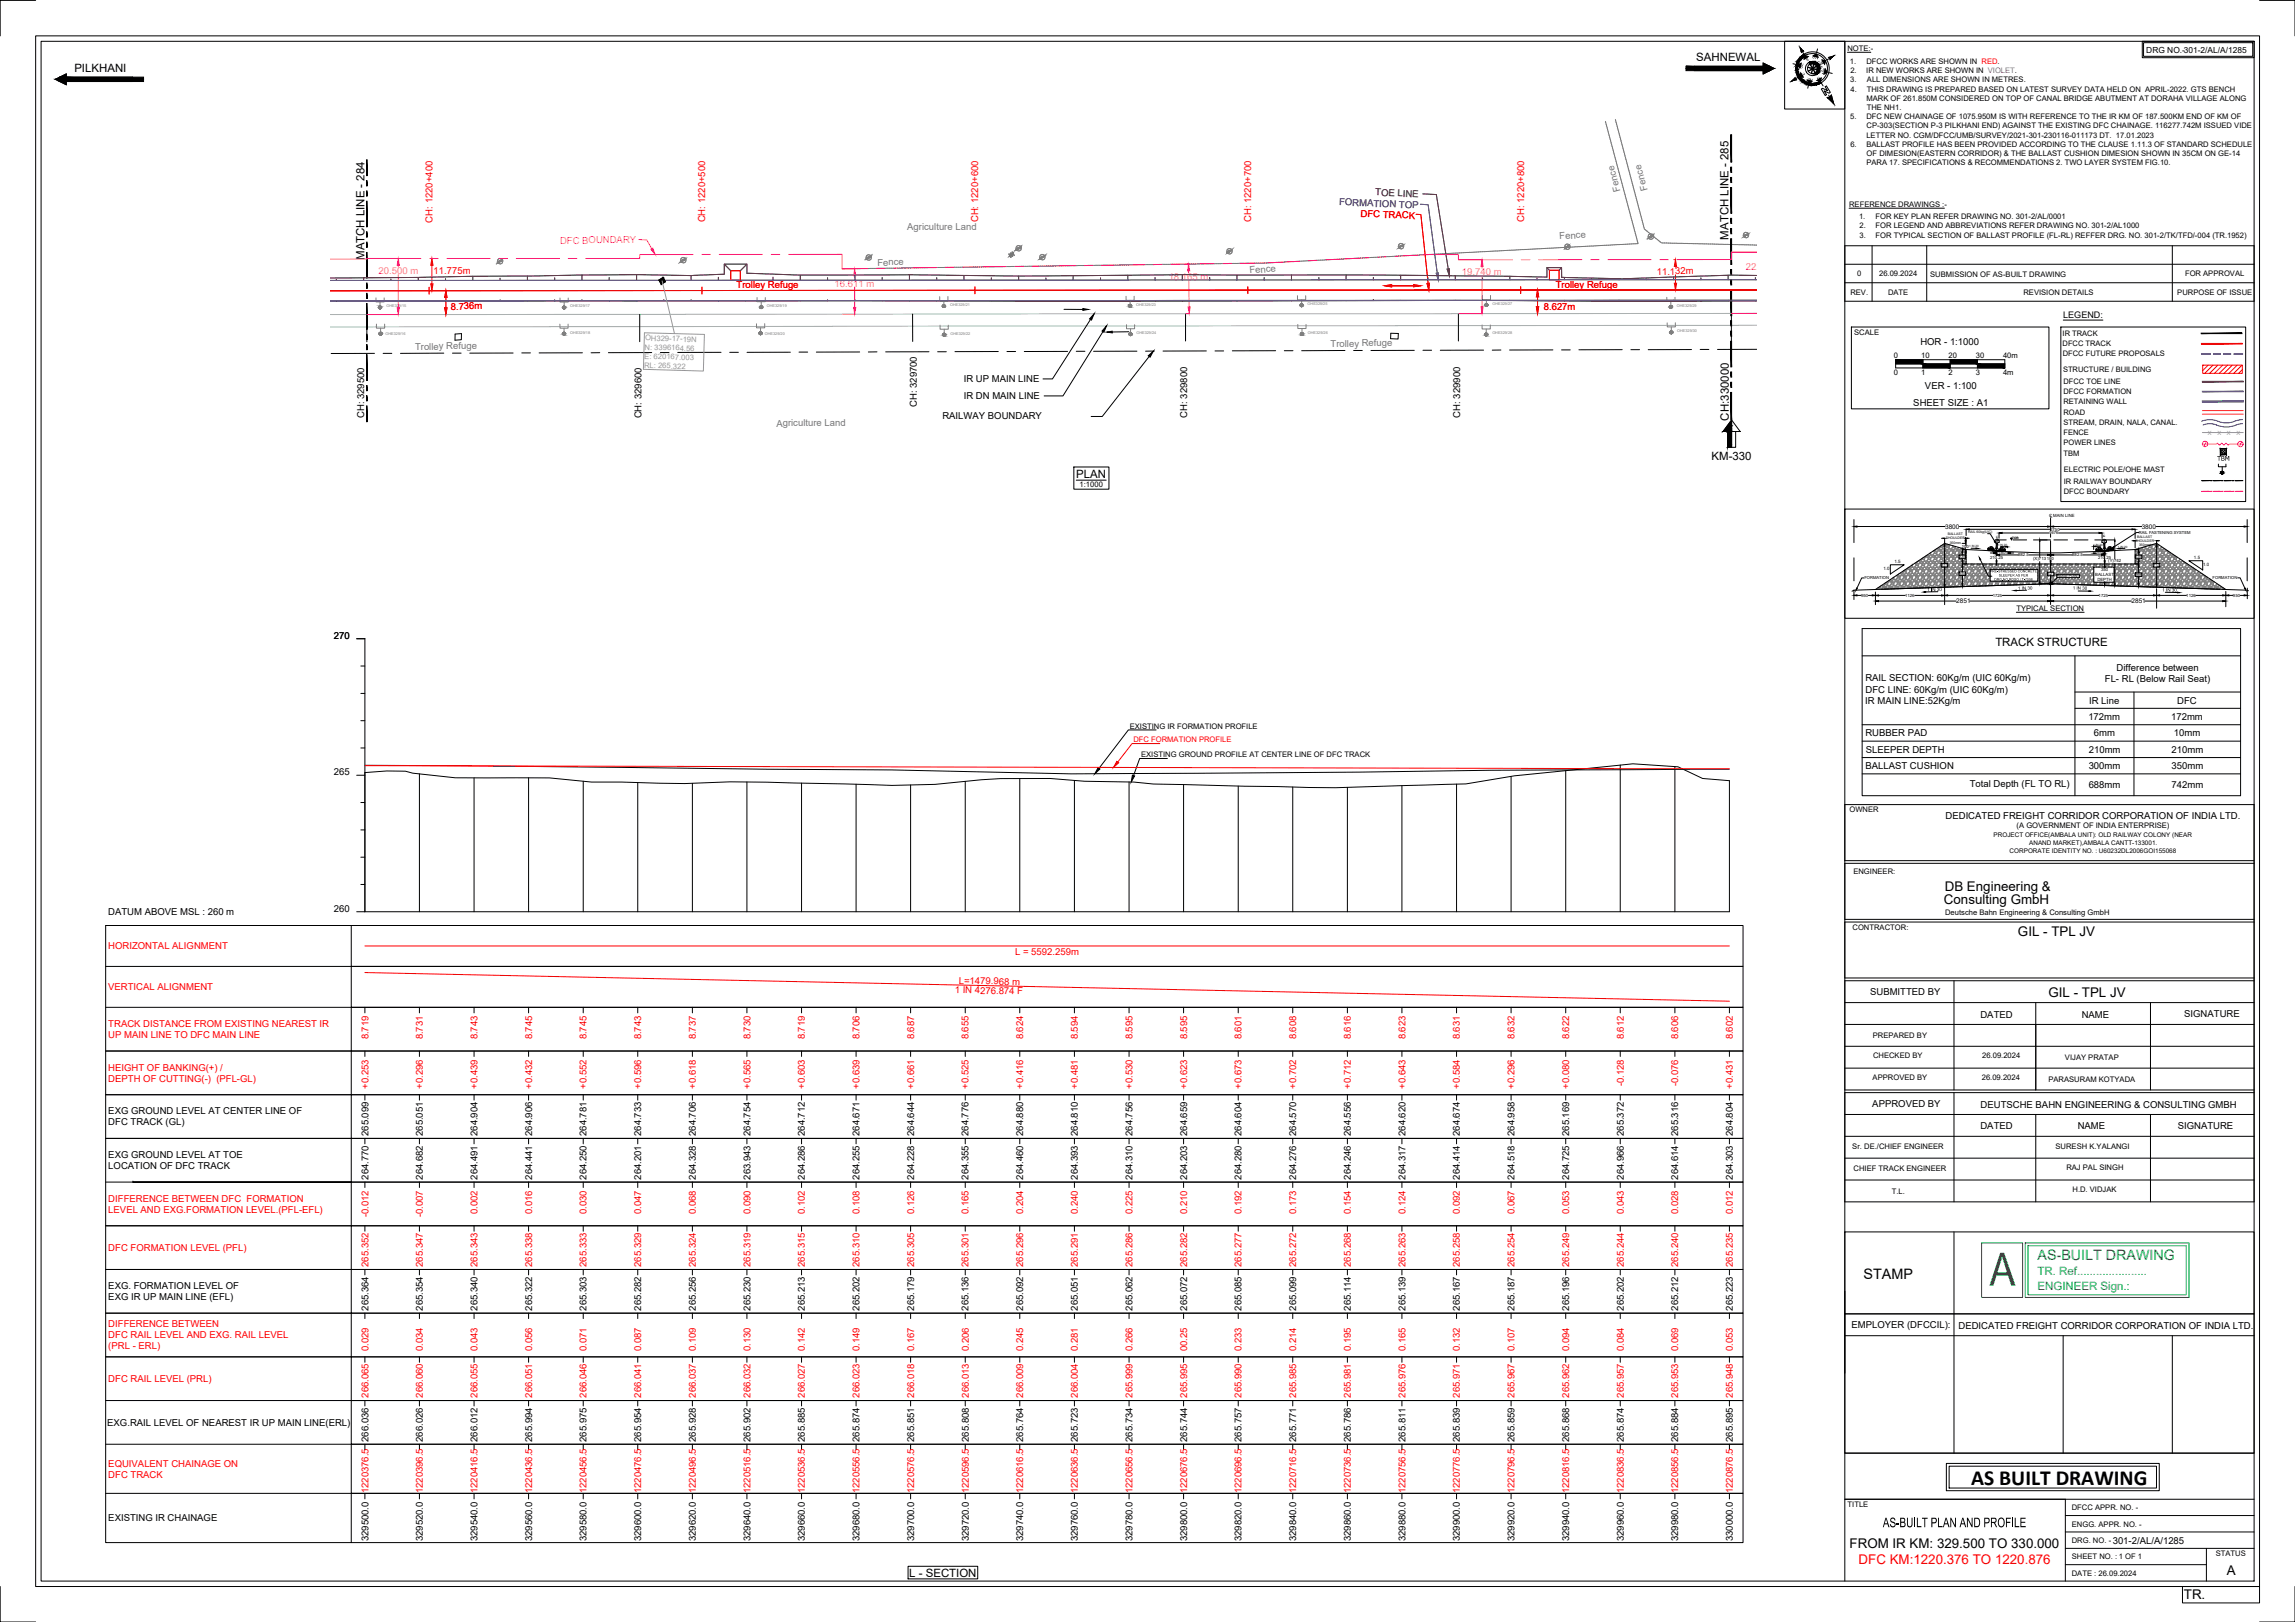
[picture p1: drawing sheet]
<svg xmlns="http://www.w3.org/2000/svg" width="841mm" height="594mm" viewBox="0 0 841 594" stroke-linecap="round" stroke-linejoin="round" font-family="sans-serif">
<defs><g id="words">
<text font-size="18.7" fill="#00b800" x="729.1" y="470.9">A</text>
<text font-size="7.9" x="722.4" y="543.7">AS BUILT DRAWING</text>
<text font-size="5.5" x="690" y="559.4">AS-BUILT PLAN AND PROFILE</text>
<text font-size="5.3" x="682.9" y="468.4">STAMP</text>
<text font-size="5.2" fill="#00b800" x="746.7" y="461.6">AS-BUILT DRAWING</text>
<g font-size="4.9">
<text x="712.7" y="326.4">DB Engineering &amp;</text>
<text x="712.4" y="331.2">Consulting GmbH</text>
<text x="739.5" y="342.8">GIL - TPL JV</text>
<text x="750.7" y="365.1">GIL - TPL JV</text>
<text x="677.8" y="566.9">FROM IR KM: 329.500 TO 330.000</text>
<text x="816" y="576.8">A</text>
<text x="800.3" y="585.7">TR.</text>
</g>
<text font-size="4.9" fill="#f00" x="681.1" y="572.7">DFC KM:1220.376 TO 1220.876</text>
<g font-size="4.2">
<text x="621.6" y="22.4">SAHNEWAL</text>
<text x="27.2" y="26.3">PILKHANI</text>
<text x="633.4" y="87.7" transform="rotate(-90 633.4 87.7)">MATCH LINE - 285</text>
<text x="133.6" y="95.2" transform="rotate(-90 133.6 95.2)">MATCH LINE - 284</text>
<text x="633.5" y="154" transform="rotate(-90 633.5 154)">CH:330000</text>
<text x="627.2" y="168.3">KM-330</text>
<text x="394.4" y="175">PLAN</text>
<text x="731.2" y="236.7">TRACK STRUCTURE</text>
<text x="333.2" y="577.5">L - SECTION</text>
</g>
<g font-size="4.2" fill="#00b800">
<text x="746.7" y="467">TR. Ref......................</text>
<text x="746.7" y="472.4">ENGINEER Sign.:</text>
</g>
<text font-size="3.5" fill="#723956" x="504" y="71.6" transform="rotate(2 504 71.6)">TOE LINE</text>
<g font-size="3.5" fill="#767676">
<text x="593.9" y="69.8" transform="rotate(-105 593.9 69.8)">Fence</text>
<text x="603.8" y="69.5" transform="rotate(-105 603.8 69.5)">Fence</text>
<text x="332.5" y="84.3">Agriculture Land</text>
<text x="571.5" y="87.6" transform="rotate(-3 571.5 87.6)">Fence</text>
<text x="321.5" y="97.3" transform="rotate(-1 321.5 97.3)">Fence</text>
<text x="458" y="100.1" transform="rotate(-5 458 100.1)">Fence</text>
<text x="152.1" y="128.1">Trolley Refuge</text>
<text x="487.6" y="127">Trolley Refuge</text>
<text x="284.5" y="156.2">Agriculture Land</text>
</g>
<text font-size="3.5" fill="#5d4a95" x="490.7" y="75.2" transform="rotate(2 490.7 75.2)">FORMATION TOP</text>
<g font-size="3.5" fill="#f00">
<text x="158.5" y="81.5" transform="rotate(-90 158.5 81.5)">CH: 1220+400</text>
<text x="258.5" y="81.5" transform="rotate(-90 258.5 81.5)">CH: 1220+500</text>
<text x="358.5" y="81.4" transform="rotate(-90 358.5 81.4)">CH: 1220+600</text>
<text x="458.5" y="81.4" transform="rotate(-90 458.5 81.4)">CH: 1220+700</text>
<text x="498.6" y="79.5" transform="rotate(2 498.6 79.5)">DFC TRACK</text>
<text x="558.5" y="81.3" transform="rotate(-90 558.5 81.3)">CH: 1220+800</text>
<text x="158.9" y="100.5" transform="rotate(-1 158.9 100.5)">11.775m</text>
<text x="607.1" y="100.6" transform="rotate(-1 607.1 100.6)">11.132m</text>
<text x="269.9" y="105.6">Trolley Refuge</text>
<text x="570.1" y="105.5">Trolley Refuge</text>
<text x="165.2" y="113.4" transform="rotate(-1 165.2 113.4)">8.736m</text>
<text x="565.7" y="113.6" transform="rotate(-1 565.7 113.6)">8.627m</text>
<text x="39.7" y="347.7">HORIZONTAL ALIGNMENT</text>
<text x="372" y="349.7">L = 5592.259m</text>
<text x="39.7" y="362.7">VERTICAL ALIGNMENT</text>
<text x="349.9" y="363.7" transform="rotate(1 349.9 363.7)">1 IN 4276.874 F</text>
<text x="351.4" y="360.2" transform="rotate(1 351.4 360.2)">L=1479.968 m</text>
<text x="39.7" y="376.2">TRACK DISTANCE FROM EXISTING NEAREST IR</text>
<text x="39.7" y="380.2">UP MAIN LINE TO DFC MAIN LINE</text>
<text x="135" y="380.7" transform="rotate(-90 135 380.7)">8.719</text>
<text x="155" y="380.7" transform="rotate(-90 155 380.7)">8.731</text>
<text x="174.9" y="380.7" transform="rotate(-90 174.9 380.7)">8.743</text>
<text x="195" y="380.7" transform="rotate(-90 195 380.7)">8.745</text>
<text x="215" y="380.7" transform="rotate(-90 215 380.7)">8.745</text>
<text x="235" y="380.7" transform="rotate(-90 235 380.7)">8.743</text>
<text x="255" y="380.7" transform="rotate(-90 255 380.7)">8.737</text>
<text x="275" y="380.7" transform="rotate(-90 275 380.7)">8.730</text>
<text x="295" y="380.7" transform="rotate(-90 295 380.7)">8.719</text>
<text x="315" y="380.7" transform="rotate(-90 315 380.7)">8.706</text>
<text x="335" y="380.7" transform="rotate(-90 335 380.7)">8.687</text>
<text x="355" y="380.7" transform="rotate(-90 355 380.7)">8.655</text>
<text x="375" y="380.7" transform="rotate(-90 375 380.7)">8.624</text>
<text x="395" y="380.7" transform="rotate(-90 395 380.7)">8.594</text>
<text x="415" y="380.7" transform="rotate(-90 415 380.7)">8.595</text>
<text x="435" y="380.7" transform="rotate(-90 435 380.7)">8.595</text>
<text x="455" y="380.7" transform="rotate(-90 455 380.7)">8.601</text>
<text x="475" y="380.7" transform="rotate(-90 475 380.7)">8.608</text>
<text x="495" y="380.7" transform="rotate(-90 495 380.7)">8.616</text>
<text x="515" y="380.7" transform="rotate(-90 515 380.7)">8.623</text>
<text x="535" y="380.7" transform="rotate(-90 535 380.7)">8.631</text>
<text x="555" y="380.7" transform="rotate(-90 555 380.7)">8.632</text>
<text x="575" y="380.7" transform="rotate(-90 575 380.7)">8.622</text>
<text x="595" y="380.7" transform="rotate(-90 595 380.7)">8.612</text>
<text x="615" y="380.7" transform="rotate(-90 615 380.7)">8.606</text>
<text x="635" y="380.7" transform="rotate(-90 635 380.7)">8.602</text>
<text x="39.7" y="392.2">HEIGHT OF BANKING(+) /</text>
<text x="39.7" y="396.2">DEPTH OF CUTTING(-) (PFL-GL)</text>
<text x="135" y="398.8" transform="rotate(-90 135 398.8)">+0.253</text>
<text x="155" y="398.8" transform="rotate(-90 155 398.8)">+0.296</text>
<text x="174.9" y="398.8" transform="rotate(-90 174.9 398.8)">+0.439</text>
<text x="195" y="398.8" transform="rotate(-90 195 398.8)">+0.432</text>
<text x="215" y="398.8" transform="rotate(-90 215 398.8)">+0.552</text>
<text x="235" y="398.8" transform="rotate(-90 235 398.8)">+0.596</text>
<text x="255" y="398.8" transform="rotate(-90 255 398.8)">+0.618</text>
<text x="275" y="398.8" transform="rotate(-90 275 398.8)">+0.565</text>
<text x="295" y="398.8" transform="rotate(-90 295 398.8)">+0.603</text>
<text x="315" y="398.8" transform="rotate(-90 315 398.8)">+0.639</text>
<text x="335" y="398.8" transform="rotate(-90 335 398.8)">+0.661</text>
<text x="355" y="398.8" transform="rotate(-90 355 398.8)">+0.525</text>
<text x="375" y="398.8" transform="rotate(-90 375 398.8)">+0.416</text>
<text x="395" y="398.8" transform="rotate(-90 395 398.8)">+0.481</text>
<text x="415" y="398.8" transform="rotate(-90 415 398.8)">+0.530</text>
<text x="435" y="398.8" transform="rotate(-90 435 398.8)">+0.623</text>
<text x="455" y="398.8" transform="rotate(-90 455 398.8)">+0.673</text>
<text x="475" y="398.8" transform="rotate(-90 475 398.8)">+0.702</text>
<text x="495" y="398.8" transform="rotate(-90 495 398.8)">+0.712</text>
<text x="515" y="398.8" transform="rotate(-90 515 398.8)">+0.643</text>
<text x="535" y="398.8" transform="rotate(-90 535 398.8)">+0.584</text>
<text x="555" y="398.8" transform="rotate(-90 555 398.8)">+0.296</text>
<text x="575" y="398.8" transform="rotate(-90 575 398.8)">+0.080</text>
<text x="595" y="397.9" transform="rotate(-90 595 397.9)">-0.128</text>
<text x="615" y="397.9" transform="rotate(-90 615 397.9)">-0.076</text>
<text x="635" y="398.8" transform="rotate(-90 635 398.8)">+0.431</text>
<text x="39.7" y="440.2">DIFFERENCE BETWEEN DFC FORMATION</text>
<text x="39.7" y="444.2">LEVEL AND EXG.FORMATION LEVEL.(PFL-EFL)</text>
<text x="135" y="445.9" transform="rotate(-90 135 445.9)">-0.012</text>
<text x="155" y="445.9" transform="rotate(-90 155 445.9)">-0.007</text>
<text x="174.9" y="444.7" transform="rotate(-90 174.9 444.7)">0.002</text>
<text x="195" y="444.7" transform="rotate(-90 195 444.7)">0.016</text>
<text x="215" y="444.7" transform="rotate(-90 215 444.7)">0.030</text>
<text x="235" y="444.7" transform="rotate(-90 235 444.7)">0.047</text>
<text x="255" y="444.7" transform="rotate(-90 255 444.7)">0.068</text>
<text x="275" y="444.7" transform="rotate(-90 275 444.7)">0.090</text>
<text x="295" y="444.7" transform="rotate(-90 295 444.7)">0.102</text>
<text x="315" y="444.7" transform="rotate(-90 315 444.7)">0.108</text>
<text x="335" y="444.7" transform="rotate(-90 335 444.7)">0.126</text>
<text x="355" y="444.7" transform="rotate(-90 355 444.7)">0.165</text>
<text x="375" y="444.7" transform="rotate(-90 375 444.7)">0.204</text>
<text x="395" y="444.7" transform="rotate(-90 395 444.7)">0.240</text>
<text x="415" y="444.7" transform="rotate(-90 415 444.7)">0.225</text>
<text x="435" y="444.7" transform="rotate(-90 435 444.7)">0.210</text>
<text x="455" y="444.7" transform="rotate(-90 455 444.7)">0.192</text>
<text x="475" y="444.7" transform="rotate(-90 475 444.7)">0.173</text>
<text x="495" y="444.7" transform="rotate(-90 495 444.7)">0.154</text>
<text x="515" y="444.7" transform="rotate(-90 515 444.7)">0.124</text>
<text x="535" y="444.7" transform="rotate(-90 535 444.7)">0.092</text>
<text x="555" y="444.7" transform="rotate(-90 555 444.7)">0.067</text>
<text x="575" y="444.7" transform="rotate(-90 575 444.7)">0.053</text>
<text x="595" y="444.7" transform="rotate(-90 595 444.7)">0.043</text>
<text x="615" y="444.7" transform="rotate(-90 615 444.7)">0.028</text>
<text x="635" y="444.7" transform="rotate(-90 635 444.7)">0.012</text>
<text x="39.7" y="458.2">DFC FORMATION LEVEL (PFL)</text>
<text x="135" y="464.1" transform="rotate(-90 135 464.1)">265.352</text>
<text x="155" y="464.1" transform="rotate(-90 155 464.1)">265.347</text>
<text x="174.9" y="464.1" transform="rotate(-90 174.9 464.1)">265.343</text>
<text x="195" y="464.1" transform="rotate(-90 195 464.1)">265.338</text>
<text x="215" y="464.1" transform="rotate(-90 215 464.1)">265.333</text>
<text x="235" y="464.1" transform="rotate(-90 235 464.1)">265.329</text>
<text x="255" y="464.1" transform="rotate(-90 255 464.1)">265.324</text>
<text x="275" y="464.1" transform="rotate(-90 275 464.1)">265.319</text>
<text x="295" y="464.1" transform="rotate(-90 295 464.1)">265.315</text>
<text x="315" y="464.1" transform="rotate(-90 315 464.1)">265.310</text>
<text x="335" y="464.1" transform="rotate(-90 335 464.1)">265.305</text>
<text x="355" y="464.1" transform="rotate(-90 355 464.1)">265.301</text>
<text x="375" y="464.1" transform="rotate(-90 375 464.1)">265.296</text>
<text x="395" y="464.1" transform="rotate(-90 395 464.1)">265.291</text>
<text x="415" y="464.1" transform="rotate(-90 415 464.1)">265.286</text>
<text x="435" y="464.1" transform="rotate(-90 435 464.1)">265.282</text>
<text x="455" y="464.1" transform="rotate(-90 455 464.1)">265.277</text>
<text x="475" y="464.1" transform="rotate(-90 475 464.1)">265.272</text>
<text x="495" y="464.1" transform="rotate(-90 495 464.1)">265.268</text>
<text x="515" y="464.1" transform="rotate(-90 515 464.1)">265.263</text>
<text x="535" y="464.1" transform="rotate(-90 535 464.1)">265.258</text>
<text x="555" y="464.1" transform="rotate(-90 555 464.1)">265.254</text>
<text x="575" y="464.1" transform="rotate(-90 575 464.1)">265.249</text>
<text x="595" y="464.1" transform="rotate(-90 595 464.1)">265.244</text>
<text x="615" y="464.1" transform="rotate(-90 615 464.1)">265.240</text>
<text x="635" y="464.1" transform="rotate(-90 635 464.1)">265.235</text>
<text x="39.7" y="486.2">DIFFERENCE BETWEEN</text>
<text x="39.7" y="490.2">DFC RAIL LEVEL AND EXG. RAIL LEVEL</text>
<text x="39.7" y="494.2">(PRL - ERL)</text>
<text x="135" y="495" transform="rotate(-90 135 495)">0.029</text>
<text x="155" y="495" transform="rotate(-90 155 495)">0.034</text>
<text x="174.9" y="495" transform="rotate(-90 174.9 495)">0.043</text>
<text x="195" y="495" transform="rotate(-90 195 495)">0.056</text>
<text x="215" y="495" transform="rotate(-90 215 495)">0.071</text>
<text x="235" y="495" transform="rotate(-90 235 495)">0.087</text>
<text x="255" y="495" transform="rotate(-90 255 495)">0.109</text>
<text x="275" y="495" transform="rotate(-90 275 495)">0.130</text>
<text x="295" y="495" transform="rotate(-90 295 495)">0.142</text>
<text x="315" y="495" transform="rotate(-90 315 495)">0.149</text>
<text x="335" y="495" transform="rotate(-90 335 495)">0.167</text>
<text x="355" y="495" transform="rotate(-90 355 495)">0.206</text>
<text x="375" y="495" transform="rotate(-90 375 495)">0.245</text>
<text x="395" y="495" transform="rotate(-90 395 495)">0.281</text>
<text x="415" y="495" transform="rotate(-90 415 495)">0.266</text>
<text x="435" y="495" transform="rotate(-90 435 495)">00.25</text>
<text x="455" y="495" transform="rotate(-90 455 495)">0.233</text>
<text x="475" y="495" transform="rotate(-90 475 495)">0.214</text>
<text x="495" y="495" transform="rotate(-90 495 495)">0.195</text>
<text x="515" y="495" transform="rotate(-90 515 495)">0.165</text>
<text x="535" y="495" transform="rotate(-90 535 495)">0.132</text>
<text x="555" y="495" transform="rotate(-90 555 495)">0.107</text>
<text x="575" y="495" transform="rotate(-90 575 495)">0.094</text>
<text x="595" y="495" transform="rotate(-90 595 495)">0.084</text>
<text x="615" y="495" transform="rotate(-90 615 495)">0.069</text>
<text x="635" y="495" transform="rotate(-90 635 495)">0.053</text>
<text x="39.7" y="506.2">DFC RAIL LEVEL (PRL)</text>
<text x="135" y="512" transform="rotate(-90 135 512)">266.065</text>
<text x="155" y="512" transform="rotate(-90 155 512)">266.060</text>
<text x="174.9" y="512" transform="rotate(-90 174.9 512)">266.055</text>
<text x="195" y="512" transform="rotate(-90 195 512)">266.051</text>
<text x="215" y="512" transform="rotate(-90 215 512)">266.046</text>
<text x="235" y="512" transform="rotate(-90 235 512)">266.041</text>
<text x="255" y="512" transform="rotate(-90 255 512)">266.037</text>
<text x="275" y="512" transform="rotate(-90 275 512)">266.032</text>
<text x="295" y="512" transform="rotate(-90 295 512)">266.027</text>
<text x="315" y="512" transform="rotate(-90 315 512)">266.023</text>
<text x="335" y="512" transform="rotate(-90 335 512)">266.018</text>
<text x="355" y="512" transform="rotate(-90 355 512)">266.013</text>
<text x="375" y="512" transform="rotate(-90 375 512)">266.009</text>
<text x="395" y="512" transform="rotate(-90 395 512)">266.004</text>
<text x="415" y="512" transform="rotate(-90 415 512)">265.999</text>
<text x="435" y="512" transform="rotate(-90 435 512)">265.995</text>
<text x="455" y="512" transform="rotate(-90 455 512)">265.990</text>
<text x="475" y="512" transform="rotate(-90 475 512)">265.985</text>
<text x="495" y="512" transform="rotate(-90 495 512)">265.981</text>
<text x="515" y="512" transform="rotate(-90 515 512)">265.976</text>
<text x="535" y="512" transform="rotate(-90 535 512)">265.971</text>
<text x="555" y="512" transform="rotate(-90 555 512)">265.967</text>
<text x="575" y="512" transform="rotate(-90 575 512)">265.962</text>
<text x="595" y="512" transform="rotate(-90 595 512)">265.957</text>
<text x="615" y="512" transform="rotate(-90 615 512)">265.953</text>
<text x="635" y="512" transform="rotate(-90 635 512)">265.948</text>
<text x="39.7" y="537.2">EQUIVALENT CHAINAGE ON</text>
<text x="39.7" y="541.2">DFC TRACK</text>
<text x="135" y="547" transform="rotate(-90 135 547)">1220376.5</text>
<text x="155" y="547" transform="rotate(-90 155 547)">1220396.5</text>
<text x="174.9" y="547" transform="rotate(-90 174.9 547)">1220416.5</text>
<text x="195" y="547" transform="rotate(-90 195 547)">1220436.5</text>
<text x="215" y="547" transform="rotate(-90 215 547)">1220456.5</text>
<text x="235" y="547" transform="rotate(-90 235 547)">1220476.5</text>
<text x="255" y="547" transform="rotate(-90 255 547)">1220496.5</text>
<text x="275" y="547" transform="rotate(-90 275 547)">1220516.5</text>
<text x="295" y="547" transform="rotate(-90 295 547)">1220536.5</text>
<text x="315" y="547" transform="rotate(-90 315 547)">1220556.5</text>
<text x="335" y="547" transform="rotate(-90 335 547)">1220576.5</text>
<text x="355" y="547" transform="rotate(-90 355 547)">1220596.5</text>
<text x="375" y="547" transform="rotate(-90 375 547)">1220616.5</text>
<text x="395" y="547" transform="rotate(-90 395 547)">1220636.5</text>
<text x="415" y="547" transform="rotate(-90 415 547)">1220656.5</text>
<text x="435" y="547" transform="rotate(-90 435 547)">1220676.5</text>
<text x="455" y="547" transform="rotate(-90 455 547)">1220696.5</text>
<text x="475" y="547" transform="rotate(-90 475 547)">1220716.5</text>
<text x="495" y="547" transform="rotate(-90 495 547)">1220736.5</text>
<text x="515" y="547" transform="rotate(-90 515 547)">1220756.5</text>
<text x="535" y="547" transform="rotate(-90 535 547)">1220776.5</text>
<text x="555" y="547" transform="rotate(-90 555 547)">1220796.5</text>
<text x="575" y="547" transform="rotate(-90 575 547)">1220816.5</text>
<text x="595" y="547" transform="rotate(-90 595 547)">1220836.5</text>
<text x="615" y="547" transform="rotate(-90 615 547)">1220856.5</text>
<text x="635" y="547" transform="rotate(-90 635 547)">1220876.5</text>
</g>
<g font-size="3.5" fill="#f0f">
<text x="205.2" y="89.3">DFC BOUNDARY</text>
<text x="138.8" y="100.4">20.500 m</text>
<text x="535.8" y="100.8">19.740 m</text>
<text x="639.8" y="98.9">22.450 m</text>
<text x="305.8" y="105">16.611 m</text>
<text x="428.3" y="102.5">18.165 m</text>
</g>
<g font-size="3.5">
<text x="703.7" y="126.4">HOR - 1:1000</text>
<text x="353.2" y="140">IR UP MAIN LINE</text>
<text x="705.4" y="142.5">VER - 1:100</text>
<text x="336" y="149.1" transform="rotate(-90 336 149.1)">CH: 329700</text>
<text x="353.2" y="146.1">IR DN MAIN LINE</text>
<text x="701.2" y="148.6">SHEET SIZE : A1</text>
<text x="133.5" y="153.2" transform="rotate(-90 133.5 153.2)">CH: 329500</text>
<text x="235.1" y="153.3" transform="rotate(-90 235.1 153.3)">CH: 329600</text>
<text x="345.3" y="153.4">RAILWAY BOUNDARY</text>
<text x="435.1" y="153" transform="rotate(-90 435.1 153)">CH: 329800</text>
<text x="535.1" y="153" transform="rotate(-90 535.1 153)">CH: 329900</text>
<text x="122.4" y="233.9">270</text>
<text x="775.7" y="245.6">Difference between</text>
<text x="683.6" y="249.5">RAIL SECTION: 60Kg/m (UIC 60Kg/m)</text>
<text x="771.3" y="249.8">FL- RL (Below Rail Seat)</text>
<text x="683.5" y="258">IR MAIN LINE:52Kg/m</text>
<text x="683.6" y="253.7">DFC LINE: 60Kg/m (UIC 60Kg/m)</text>
<text x="765.6" y="257.7">IR Line</text>
<text x="797.9" y="257.7">DFC</text>
<text x="765.3" y="263.7">172mm</text>
<text x="795.6" y="263.7">172mm</text>
<text x="683.6" y="269.7">RUBBER PAD</text>
<text x="767.4" y="269.7">6mm</text>
<text x="796.6" y="269.7">10mm</text>
<text x="683.7" y="275.7">SLEEPER DEPTH</text>
<text x="765.5" y="275.7">210mm</text>
<text x="795.8" y="275.7">210mm</text>
<text x="683.6" y="281.7">BALLAST CUSHION</text>
<text x="765.4" y="281.7">300mm</text>
<text x="795.8" y="281.7">350mm</text>
<text x="122.4" y="283.9">265</text>
<text x="721.8" y="288.3">Total Depth (FL TO RL)</text>
<text x="765.4" y="288.7">688mm</text>
<text x="795.8" y="288.7">742mm</text>
<text x="713" y="299.8">DEDICATED FREIGHT CORRIDOR CORPORATION OF INDIA LTD.</text>
<text x="39.7" y="335.2">DATUM ABOVE MSL : 260 m</text>
<text x="122.4" y="333.9">260</text>
<text x="685.3" y="364.4">SUBMITTED BY</text>
<text x="725.7" y="372.7">DATED</text>
<text x="762.9" y="372.7">NAME</text>
<text x="800.4" y="372.6">SIGNATURE</text>
<text x="686.1" y="405.4">APPROVED BY</text>
<text x="725.8" y="405.7">DEUTSCHE BAHN ENGINEERING &amp; CONSULTING GMBH</text>
<text x="39.7" y="408.2">EXG GROUND LEVEL AT CENTER LINE OF</text>
<text x="39.7" y="412.2">DFC TRACK (GL)</text>
<text x="725.7" y="413.7">DATED</text>
<text x="761.4" y="413.7">NAME</text>
<text x="798.1" y="413.6">SIGNATURE</text>
<text x="135" y="416.1" transform="rotate(-90 135 416.1)">265.099</text>
<text x="155" y="416.1" transform="rotate(-90 155 416.1)">265.051</text>
<text x="174.9" y="416.1" transform="rotate(-90 174.9 416.1)">264.904</text>
<text x="195" y="416.1" transform="rotate(-90 195 416.1)">264.906</text>
<text x="215" y="416.1" transform="rotate(-90 215 416.1)">264.781</text>
<text x="235" y="416.1" transform="rotate(-90 235 416.1)">264.733</text>
<text x="255" y="416.1" transform="rotate(-90 255 416.1)">264.706</text>
<text x="275" y="416.1" transform="rotate(-90 275 416.1)">264.754</text>
<text x="295" y="416.1" transform="rotate(-90 295 416.1)">264.712</text>
<text x="315" y="416.1" transform="rotate(-90 315 416.1)">264.671</text>
<text x="335" y="416.1" transform="rotate(-90 335 416.1)">264.644</text>
<text x="355" y="416.1" transform="rotate(-90 355 416.1)">264.776</text>
<text x="375" y="416.1" transform="rotate(-90 375 416.1)">264.880</text>
<text x="395" y="416.1" transform="rotate(-90 395 416.1)">264.810</text>
<text x="415" y="416.1" transform="rotate(-90 415 416.1)">264.756</text>
<text x="435" y="416.1" transform="rotate(-90 435 416.1)">264.659</text>
<text x="455" y="416.1" transform="rotate(-90 455 416.1)">264.604</text>
<text x="475" y="416.1" transform="rotate(-90 475 416.1)">264.570</text>
<text x="495" y="416.1" transform="rotate(-90 495 416.1)">264.556</text>
<text x="515" y="416.1" transform="rotate(-90 515 416.1)">264.620</text>
<text x="535" y="416.1" transform="rotate(-90 535 416.1)">264.674</text>
<text x="555" y="416.1" transform="rotate(-90 555 416.1)">264.958</text>
<text x="575" y="416.1" transform="rotate(-90 575 416.1)">265.169</text>
<text x="595" y="416.1" transform="rotate(-90 595 416.1)">265.372</text>
<text x="615" y="416.1" transform="rotate(-90 615 416.1)">265.316</text>
<text x="635" y="416.1" transform="rotate(-90 635 416.1)">264.804</text>
<text x="39.7" y="424.2">EXG GROUND LEVEL AT TOE</text>
<text x="39.7" y="428.2">LOCATION OF DFC TRACK</text>
<text x="135" y="432.1" transform="rotate(-90 135 432.1)">264.770</text>
<text x="155" y="432.1" transform="rotate(-90 155 432.1)">264.682</text>
<text x="174.9" y="432.1" transform="rotate(-90 174.9 432.1)">264.491</text>
<text x="195" y="432.1" transform="rotate(-90 195 432.1)">264.441</text>
<text x="215" y="432.1" transform="rotate(-90 215 432.1)">264.250</text>
<text x="235" y="432.1" transform="rotate(-90 235 432.1)">264.201</text>
<text x="255" y="432.1" transform="rotate(-90 255 432.1)">264.328</text>
<text x="275" y="432.1" transform="rotate(-90 275 432.1)">263.943</text>
<text x="295" y="432.1" transform="rotate(-90 295 432.1)">264.286</text>
<text x="315" y="432.1" transform="rotate(-90 315 432.1)">264.255</text>
<text x="335" y="432.1" transform="rotate(-90 335 432.1)">264.228</text>
<text x="355" y="432.1" transform="rotate(-90 355 432.1)">264.355</text>
<text x="375" y="432.1" transform="rotate(-90 375 432.1)">264.460</text>
<text x="395" y="432.1" transform="rotate(-90 395 432.1)">264.393</text>
<text x="415" y="432.1" transform="rotate(-90 415 432.1)">264.310</text>
<text x="435" y="432.1" transform="rotate(-90 435 432.1)">264.203</text>
<text x="455" y="432.1" transform="rotate(-90 455 432.1)">264.280</text>
<text x="475" y="432.1" transform="rotate(-90 475 432.1)">264.276</text>
<text x="495" y="432.1" transform="rotate(-90 495 432.1)">264.246</text>
<text x="515" y="432.1" transform="rotate(-90 515 432.1)">264.317</text>
<text x="535" y="432.1" transform="rotate(-90 535 432.1)">264.414</text>
<text x="555" y="432.1" transform="rotate(-90 555 432.1)">264.518</text>
<text x="575" y="432.1" transform="rotate(-90 575 432.1)">264.725</text>
<text x="595" y="432.1" transform="rotate(-90 595 432.1)">264.966</text>
<text x="615" y="432.1" transform="rotate(-90 615 432.1)">264.614</text>
<text x="635" y="432.1" transform="rotate(-90 635 432.1)">264.303</text>
<text x="39.7" y="472.2">EXG. FORMATION LEVEL OF</text>
<text x="39.7" y="476.2">EXG IR UP MAIN LINE (EFL)</text>
<text x="135" y="480.1" transform="rotate(-90 135 480.1)">265.364</text>
<text x="155" y="480.1" transform="rotate(-90 155 480.1)">265.354</text>
<text x="174.9" y="480.1" transform="rotate(-90 174.9 480.1)">265.340</text>
<text x="195" y="480.1" transform="rotate(-90 195 480.1)">265.322</text>
<text x="215" y="480.1" transform="rotate(-90 215 480.1)">265.303</text>
<text x="235" y="480.1" transform="rotate(-90 235 480.1)">265.282</text>
<text x="255" y="480.1" transform="rotate(-90 255 480.1)">265.256</text>
<text x="275" y="480.1" transform="rotate(-90 275 480.1)">265.230</text>
<text x="295" y="480.1" transform="rotate(-90 295 480.1)">265.213</text>
<text x="315" y="480.1" transform="rotate(-90 315 480.1)">265.202</text>
<text x="335" y="480.1" transform="rotate(-90 335 480.1)">265.179</text>
<text x="355" y="480.1" transform="rotate(-90 355 480.1)">265.136</text>
<text x="375" y="480.1" transform="rotate(-90 375 480.1)">265.092</text>
<text x="395" y="480.1" transform="rotate(-90 395 480.1)">265.051</text>
<text x="415" y="480.1" transform="rotate(-90 415 480.1)">265.062</text>
<text x="435" y="480.1" transform="rotate(-90 435 480.1)">265.072</text>
<text x="455" y="480.1" transform="rotate(-90 455 480.1)">265.085</text>
<text x="475" y="480.1" transform="rotate(-90 475 480.1)">265.099</text>
<text x="495" y="480.1" transform="rotate(-90 495 480.1)">265.114</text>
<text x="515" y="480.1" transform="rotate(-90 515 480.1)">265.139</text>
<text x="535" y="480.1" transform="rotate(-90 535 480.1)">265.167</text>
<text x="555" y="480.1" transform="rotate(-90 555 480.1)">265.187</text>
<text x="575" y="480.1" transform="rotate(-90 575 480.1)">265.196</text>
<text x="595" y="480.1" transform="rotate(-90 595 480.1)">265.202</text>
<text x="615" y="480.1" transform="rotate(-90 615 480.1)">265.212</text>
<text x="635" y="480.1" transform="rotate(-90 635 480.1)">265.223</text>
<text x="678.5" y="486.3">EMPLOYER (DFCCIL):</text>
<text x="717.7" y="486.6">DEDICATED FREIGHT CORRIDOR CORPORATION OF INDIA LTD.</text>
<text x="39.3" y="522.2">EXG.RAIL LEVEL OF NEAREST IR UP MAIN LINE(ERL)</text>
<text x="135" y="528.1" transform="rotate(-90 135 528.1)">266.036</text>
<text x="155" y="528.1" transform="rotate(-90 155 528.1)">266.026</text>
<text x="174.9" y="528.1" transform="rotate(-90 174.9 528.1)">266.012</text>
<text x="195" y="528.1" transform="rotate(-90 195 528.1)">265.994</text>
<text x="215" y="528.1" transform="rotate(-90 215 528.1)">265.975</text>
<text x="235" y="528.1" transform="rotate(-90 235 528.1)">265.954</text>
<text x="255" y="528.1" transform="rotate(-90 255 528.1)">265.928</text>
<text x="275" y="528.1" transform="rotate(-90 275 528.1)">265.902</text>
<text x="295" y="528.1" transform="rotate(-90 295 528.1)">265.885</text>
<text x="315" y="528.1" transform="rotate(-90 315 528.1)">265.874</text>
<text x="335" y="528.1" transform="rotate(-90 335 528.1)">265.851</text>
<text x="355" y="528.1" transform="rotate(-90 355 528.1)">265.808</text>
<text x="375" y="528.1" transform="rotate(-90 375 528.1)">265.764</text>
<text x="395" y="528.1" transform="rotate(-90 395 528.1)">265.723</text>
<text x="415" y="528.1" transform="rotate(-90 415 528.1)">265.734</text>
<text x="435" y="528.1" transform="rotate(-90 435 528.1)">265.744</text>
<text x="455" y="528.1" transform="rotate(-90 455 528.1)">265.757</text>
<text x="475" y="528.1" transform="rotate(-90 475 528.1)">265.771</text>
<text x="495" y="528.1" transform="rotate(-90 495 528.1)">265.786</text>
<text x="515" y="528.1" transform="rotate(-90 515 528.1)">265.811</text>
<text x="535" y="528.1" transform="rotate(-90 535 528.1)">265.839</text>
<text x="555" y="528.1" transform="rotate(-90 555 528.1)">265.859</text>
<text x="575" y="528.1" transform="rotate(-90 575 528.1)">265.868</text>
<text x="595" y="528.1" transform="rotate(-90 595 528.1)">265.874</text>
<text x="615" y="528.1" transform="rotate(-90 615 528.1)">265.884</text>
<text x="635" y="528.1" transform="rotate(-90 635 528.1)">265.895</text>
<text x="39.7" y="557.2">EXISTING IR CHAINAGE</text>
<text x="135" y="564.5" transform="rotate(-90 135 564.5)">329500.0</text>
<text x="155" y="564.5" transform="rotate(-90 155 564.5)">329520.0</text>
<text x="174.9" y="564.5" transform="rotate(-90 174.9 564.5)">329540.0</text>
<text x="195" y="564.5" transform="rotate(-90 195 564.5)">329560.0</text>
<text x="215" y="564.5" transform="rotate(-90 215 564.5)">329580.0</text>
<text x="235" y="564.5" transform="rotate(-90 235 564.5)">329600.0</text>
<text x="255" y="564.5" transform="rotate(-90 255 564.5)">329620.0</text>
<text x="275" y="564.5" transform="rotate(-90 275 564.5)">329640.0</text>
<text x="295" y="564.5" transform="rotate(-90 295 564.5)">329660.0</text>
<text x="315" y="564.5" transform="rotate(-90 315 564.5)">329680.0</text>
<text x="335" y="564.5" transform="rotate(-90 335 564.5)">329700.0</text>
<text x="355" y="564.5" transform="rotate(-90 355 564.5)">329720.0</text>
<text x="375" y="564.5" transform="rotate(-90 375 564.5)">329740.0</text>
<text x="395" y="564.5" transform="rotate(-90 395 564.5)">329760.0</text>
<text x="415" y="564.5" transform="rotate(-90 415 564.5)">329780.0</text>
<text x="435" y="564.5" transform="rotate(-90 435 564.5)">329800.0</text>
<text x="455" y="564.5" transform="rotate(-90 455 564.5)">329820.0</text>
<text x="475" y="564.5" transform="rotate(-90 475 564.5)">329840.0</text>
<text x="495" y="564.5" transform="rotate(-90 495 564.5)">329860.0</text>
<text x="515" y="564.5" transform="rotate(-90 515 564.5)">329880.0</text>
<text x="535" y="564.5" transform="rotate(-90 535 564.5)">329900.0</text>
<text x="555" y="564.5" transform="rotate(-90 555 564.5)">329920.0</text>
<text x="575" y="564.5" transform="rotate(-90 575 564.5)">329940.0</text>
<text x="595" y="564.5" transform="rotate(-90 595 564.5)">329960.0</text>
<text x="615" y="564.5" transform="rotate(-90 615 564.5)">329980.0</text>
<text x="635" y="564.5" transform="rotate(-90 635 564.5)">330000.0</text>
<text x="774.2" y="565.3">301-2/AL/A/1285</text>
</g>
<text font-size="3.3" x="756.1" y="116.6">LEGEND:</text>
<text font-size="3.1" x="786.5" y="19.3">DRG NO.-301-2/AL/A/1285</text>
<g font-size="2.8">
<text x="677" y="18.6">NOTE:-</text>
<text x="677.9" y="23.5">1.</text>
<text x="684" y="23.5">DFCC WORKS ARE SHOWN IN RED.</text>
<text x="678.1" y="26.8">2.</text>
<text x="683.9" y="26.8">IR NEW WORKS ARE SHOWN IN VIOLET.</text>
<text x="678" y="30.2">3.</text>
<text x="678.1" y="33.5">4.</text>
<text x="684.1" y="33.5">THIS DRAWING IS PREPARED BASED ON LATEST SURVEY DATA HELD ON APRIL-2022. GTS BENCH</text>
<text x="684.2" y="30.2">ALL DIMENSIONS ARE SHOWN IN METRES.</text>
<text x="684" y="36.9">MARK OF 261.850M CONSIDERED ON TOP OF CANAL BRIDGE ABUTMENT AT DORAHA VILLAGE ALONG</text>
<text x="684.1" y="40.3">THE NH1.</text>
<text x="678" y="43.6">5.</text>
<text x="684" y="43.6">DFC NEW CHAINAGE OF 1075.950M IS WITH REFERENCE TO THE IR KM OF 187.500KM END OF KM OF</text>
<text x="684" y="47">CP-303(SECTION P-3 PILKHANI END) AGAINST THE EXISTING DFC CHAINAGE. 116277.742M ISSUED VIDE</text>
<text x="678.1" y="53.7">6.</text>
<text x="684" y="50.4">LETTER NO. CGM/DFCC/UMB/SURVEY/2021-301-230116-011173 DT. 17.01.2023</text>
<text x="684" y="53.7">BALLAST PROFILE HAS BEEN PROVIDED ACCORDING TO THE CLAUSE 1.11.3 OF STANDARD SCHEDULE</text>
<text x="684.1" y="57.1">OF DIMESION(EASTERN CORRIDOR) &amp; THE BALLAST CUSHION DIMESION SHOWN IN 35CM ON GE-14</text>
<text x="684" y="60.5">PARA 17. SPECIFICATIONS &amp; RECOMMENDATIONS 2. TWO LAYER SYSTEM FIG.10.</text>
<text x="677.6" y="75.7">REFERENCE DRAWINGS :-</text>
<text x="681.3" y="80.3">1.</text>
<text x="681.5" y="83.7">2.</text>
<text x="687.3" y="80.3">FOR KEY PLAN REFER DRAWING NO. 301-2/AL/0001</text>
<text x="687.3" y="83.7">FOR LEGEND AND ABBREVIATIONS REFER DRAWING NO. 301-2/AL1000</text>
<text x="681.4" y="87">3.</text>
<text x="687.3" y="87">FOR TYPICAL SECTION OF BALLAST PROFILE (FL-RL) REFFER DRG. NO. 301-2/TK/TFD/-004 (TR.1952)</text>
<text x="680.6" y="101.2">0</text>
<text x="688.6" y="101.2">26.09.2024</text>
<text x="707.3" y="101.4">SUBMISSION OF AS-BUILT DRAWING</text>
<text x="800.7" y="101.2">FOR APPROVAL</text>
<text x="797.9" y="108">PURPOSE OF ISSUE</text>
<text x="678.1" y="108">REV.</text>
<text x="691.9" y="108">DATE</text>
<text x="741.5" y="108.2">REVISION DETAILS</text>
<text x="679.5" y="122.8">SCALE</text>
<text x="755.8" y="123.1">IR TRACK</text>
<text x="694" y="131">0</text>
<text x="704.1" y="131">10</text>
<text x="714.1" y="131">20</text>
<text x="724.1" y="131">30</text>
<text x="734" y="131">40m</text>
<text x="755.8" y="126.8">DFCC TRACK</text>
<text x="755.9" y="130.6">DFCC FUTURE PROPOSALS</text>
<text x="694" y="137.5">0</text>
<text x="704.1" y="137.5">1</text>
<text x="714.1" y="137.5">2</text>
<text x="724.1" y="137.5">3</text>
<text x="734" y="137.5">4m</text>
<text x="756" y="136.3">STRUCTURE / BUILDING</text>
<text x="756.2" y="140.6">DFCC TOE LINE</text>
<text x="756.2" y="144.3">DFCC FORMATION</text>
<text x="756.2" y="147.9">RETAINING WALL</text>
<text x="756.2" y="151.9">ROAD</text>
<text x="756.2" y="155.8">STREAM, DRAIN, NALA, CANAL.</text>
<text x="756.2" y="159.4">FENCE</text>
<text x="756.2" y="167.2">TBM</text>
<text x="756.2" y="163">POWER LINES</text>
<text x="756.3" y="173">ELECTRIC POLE/OHE MAST</text>
<text x="812.5" y="168.8">TBM</text>
<text x="395.6" y="178.3">1:1000</text>
<text x="756.3" y="177.1">IR RAILWAY BOUNDARY</text>
<text x="756.3" y="181.1">DFCC BOUNDARY</text>
<text x="738.9" y="223.7">TYPICAL SECTION</text>
<text x="414" y="266.9">EXISTING IR FORMATION PROFILE</text>
<text x="418.2" y="277.3">EXISTING GROUND PROFILE AT CENTER LINE OF DFC TRACK</text>
<text x="677.7" y="297.6">OWNER</text>
<text x="739" y="303.4">(A GOVERNMENT OF INDIA ENTERPRISE)</text>
<text x="679.2" y="320.1">ENGINEER:</text>
<text x="712.8" y="335.1">Deutsche Bahn Engineering &amp; Consulting GmbH</text>
<text x="678.9" y="340.7">CONTRACTOR:</text>
<text x="686.3" y="380.1">PREPARED BY</text>
<text x="686.4" y="387.6">CHECKED BY</text>
<text x="726.4" y="387.6">26.09.2024</text>
<text x="756.7" y="388.3">VIJAY PRATAP</text>
<text x="686.3" y="395.6">APPROVED BY</text>
<text x="726.3" y="395.6">26.09.2024</text>
<text x="750.7" y="396.3">PARASURAM KOTYADA</text>
<text x="678.8" y="420.9">Sr. DE./CHIEF ENGINEER</text>
<text x="753.3" y="420.7">SURESH K.YALANGI</text>
<text x="679.3" y="428.9">CHIEF TRACK ENGINEER</text>
<text x="757.2" y="428.7">RAJ PAL SINGH</text>
<text x="693.2" y="437.2">T.L.</text>
<text x="759.5" y="436.7">H.D. VIDJAK</text>
<text x="677.1" y="552.1">TITLE</text>
<text x="759.2" y="553.1">DFCC APPR. NO. -</text>
<text x="759.2" y="559.1">ENGG. APPR. NO. -</text>
<text x="759.2" y="565.1">DRG. NO. -</text>
<text x="759.2" y="571.1">SHEET NO. : 1 OF 1</text>
<text x="812" y="570.1">STATUS</text>
<text x="759.2" y="577.1">DATE : 26.09.2024</text>
</g>
<g font-size="2.8" fill="#989898">
<text x="236.4" y="124.7" transform="rotate(2 236.4 124.7)">OH329-17-19N</text>
<text x="236.1" y="131.4" transform="rotate(2 236.1 131.4)">E: 620167.003</text>
<text x="236.2" y="128" transform="rotate(2 236.2 128)">N: 3396164.56</text>
<text x="236" y="134.7" transform="rotate(2 236 134.7)">RL: 265.322</text>
</g>
<text font-size="2.8" fill="#f00" x="415.3" y="271.9">DFC FORMATION PROFILE</text>
<g font-size="2.4">
<text x="712.8" y="193.7">3800</text>
<text x="784.8" y="193.7">3800</text>
<text x="716.9" y="221">2851</text>
<text x="781.1" y="221">2851</text>
</g>
<g font-size="2.3">
<text x="730.6" y="306.4">PROJECT OFFICE(AMBALA UNIT): OLD RAILWAY COLONY (NEAR</text>
<text x="743.6" y="309.5">ANAND MARKET),AMBALA CANTT-133001.</text>
<text x="736.5" y="312.6">CORPORATE IDENTITY NO. : U60232DL2006GOI155068</text>
</g>
<g font-size="2.1" fill="#989898">
<text x="809.1" y="159.2">X</text>
<text x="812.6" y="159.2">X</text>
<text x="816" y="159.2">X</text>
<text x="819.6" y="159.2">X</text>
</g>
<g font-size="1.8">
<text x="759.5" y="215.9" transform="rotate(1 759.5 215.9)">1 IN 30</text>
<text x="706.3" y="216.6" transform="rotate(-1 706.3 216.6)">1 IN 30</text>
<text x="739.5" y="216" transform="rotate(-1 739.5 216)">1 IN 30</text>
<text x="792.4" y="216.6" transform="rotate(1 792.4 216.6)">1 IN 30</text>
</g>
<g font-size="1.7">
<text x="662.4" y="21.1" transform="rotate(149 662.4 21.1)">S</text>
<text x="664" y="21.2" transform="rotate(14 664 21.2)">SW</text>
<text x="667.1" y="22.6" transform="rotate(58 667.1 22.6)">W</text>
<text x="660.4" y="25.2" transform="rotate(-76 660.4 25.2)">SE</text>
<text x="661.5" y="27.4" transform="rotate(-121 661.5 27.4)">E</text>
<text x="664.4" y="29" transform="rotate(-166 664.4 29)">NE</text>
<text x="666.6" y="28" transform="rotate(148 666.6 28)">N</text>
<text x="668.1" y="24.8" transform="rotate(104 668.1 24.8)">NW</text>
<text x="690.2" y="208.9">1.0</text>
<text x="694.2" y="206.3">1.5</text>
<text x="804" y="204.7">1.5</text>
<text x="807.3" y="207.3">1.0</text>
</g>
<g font-size="1.6">
<text x="750.9" y="189.4">C</text>
<text x="751.4" y="189.7">LMAIN LINE</text>
<text x="750.9" y="195.8">1676</text>
<text x="751.3" y="194.4">2750</text>
<text x="718.9" y="200.7">100</text>
<text x="732.3" y="203.1">180</text>
<text x="739.6" y="203.8">882.5</text>
<text x="759.4" y="203.8">882.5</text>
<text x="711.3" y="207.6">713</text>
<text x="717.8" y="204.5">235</text>
<text x="729.3" y="204.7">210.25</text>
<text x="745.1" y="205.3">(X)713</text>
<text x="750.1" y="205.1">180</text>
<text x="768.9" y="204.7">210.25</text>
<text x="769.9" y="209.2">350</text>
<text x="772.6" y="206">(Y)742</text>
<text x="782.4" y="204.5">235</text>
<text x="789" y="207.6">713</text>
<text x="717.9" y="210.8">366</text>
<text x="750.3" y="210.7">321</text>
<text x="767.8" y="211">BALLAST</text>
<text x="768.6" y="213">DEPTH</text>
<text x="782.4" y="211">366</text>
<text x="682" y="218.6">950</text>
<text x="698.1" y="218.6">1126</text>
<text x="730.2" y="218.6">1725</text>
<text x="769.1" y="218.6">1725</text>
<text x="801.2" y="218.6">1126</text>
<text x="818.3" y="218.6">950</text>
</g>
<g font-size="1.5">
<text x="783.7" y="195.6">RAIL FASTENING SYSTEM</text>
<text x="683.2" y="212.2">FORMATION</text>
<text x="810.8" y="212.2">FORMATION</text>
</g>
<g font-size="1.4" fill="#808080">
<text x="141.6" y="112.5">OHE329/15</text>
<text x="208.9" y="112.6">OHE329/17</text>
<text x="281" y="112.5">OHE329/19</text>
<text x="348.2" y="112.1">OHE329/21</text>
<text x="416.3" y="112">OHE329/23</text>
<text x="479.2" y="111.8">OHE329/25</text>
<text x="546.9" y="111.7">OHE329/27</text>
<text x="614.5" y="112.5">OHE329/29</text>
<text x="141.3" y="122.8">OHE329/16</text>
<text x="209" y="122.2">OHE329/18</text>
<text x="280.3" y="122.7">OHE329/20</text>
<text x="348.3" y="122.7">OHE329/22</text>
<text x="416.5" y="122.4">OHE329/24</text>
<text x="479.3" y="122.3">OHE329/26</text>
<text x="546.9" y="122.5">OHE329/28</text>
<text x="614.6" y="121.7">OHE329/30</text>
</g>
<g font-size="1.4">
<text x="729.3" y="209.6">PRE-STRESSED CONCRETE</text>
<text x="730.8" y="212.7">DRG.NO.RDSO / T-7008</text>
<text x="732.5" y="211.2">SLEEPER AS PER</text>
</g>
<g font-size="1.3">
<text x="713" y="197.6">SHOULDER</text>
<text x="713.8" y="196.1">BALLAST</text>
<text x="721.2" y="195.4">RAIL 60kg(UIC)</text>
<text x="783.2" y="197">BALLAST</text>
<text x="714.5" y="199.1">350mm</text>
<text x="782.4" y="198.5">SHOULDER</text>
<text x="783.9" y="200">350mm</text>
<text x="753.8" y="211.5">RIDGE POINT</text>
</g>
<g font-size="1.1">
<text x="731.5" y="197.2">C</text>
<text x="731.7" y="197.4">L</text>
<text x="737.4" y="197.4">TOR</text>
<text x="770.7" y="196.6">C</text>
<text x="770.9" y="196.7">L</text>
<text x="721.6" y="200.3">1 IN 20</text>
<text x="732" y="200">1 IN 20</text>
<text x="767.1" y="199.8">1 IN 20</text>
<text x="776.1" y="200.7">1 IN 20</text>
</g>
<text font-size="1" x="768.4" y="203">180</text>
<g font-size=".4" fill="#767676">
<text x="588.2" y="44.8" transform="rotate(72 588.2 44.8)">X</text>
<text x="588.5" y="45.5" transform="rotate(81 588.5 45.5)">X</text>
<text x="588.6" y="46.2" transform="rotate(72 588.6 46.2)">X</text>
<text x="588.8" y="46.9" transform="rotate(72 588.8 46.9)">X</text>
<text x="589" y="47.6" transform="rotate(72 589 47.6)">X</text>
<text x="591.9" y="44.2" transform="rotate(81 591.9 44.2)">X</text>
<text x="592.1" y="44.8" transform="rotate(72 592.1 44.8)">X</text>
<text x="592.3" y="45.5" transform="rotate(72 592.3 45.5)">X</text>
<text x="592.5" y="46.2" transform="rotate(81 592.5 46.2)">X</text>
<text x="592.7" y="46.9" transform="rotate(81 592.7 46.9)">X</text>
<text x="592.8" y="47.6" transform="rotate(72 592.8 47.6)">X</text>
<text x="589.2" y="48.2" transform="rotate(81 589.2 48.2)">X</text>
<text x="589.4" y="48.9" transform="rotate(72 589.4 48.9)">X</text>
<text x="589.5" y="49.6" transform="rotate(72 589.5 49.6)">X</text>
<text x="589.7" y="50.3" transform="rotate(81 589.7 50.3)">X</text>
<text x="589.9" y="50.9" transform="rotate(72 589.9 50.9)">X</text>
<text x="590.1" y="51.6" transform="rotate(72 590.1 51.6)">X</text>
<text x="590.2" y="52.3" transform="rotate(72 590.2 52.3)">X</text>
<text x="590.5" y="53" transform="rotate(81 590.5 53)">X</text>
<text x="590.6" y="53.7" transform="rotate(72 590.6 53.7)">X</text>
<text x="593" y="48.2" transform="rotate(72 593 48.2)">X</text>
<text x="593.2" y="48.9" transform="rotate(72 593.2 48.9)">X</text>
<text x="593.4" y="49.6" transform="rotate(81 593.4 49.6)">X</text>
<text x="593.5" y="50.3" transform="rotate(72 593.5 50.3)">X</text>
<text x="593.7" y="50.9" transform="rotate(72 593.7 50.9)">X</text>
<text x="593.9" y="51.6" transform="rotate(72 593.9 51.6)">X</text>
<text x="594.1" y="52.3" transform="rotate(81 594.1 52.3)">X</text>
<text x="594.3" y="53" transform="rotate(72 594.3 53)">X</text>
<text x="594.4" y="53.7" transform="rotate(72 594.4 53.7)">X</text>
<text x="590.8" y="54.3" transform="rotate(72 590.8 54.3)">X</text>
<text x="591" y="55" transform="rotate(72 591 55)">X</text>
<text x="591.2" y="55.7" transform="rotate(81 591.2 55.7)">X</text>
<text x="591.3" y="56.4" transform="rotate(72 591.3 56.4)">X</text>
<text x="591.5" y="57" transform="rotate(72 591.5 57)">X</text>
<text x="591.7" y="57.7" transform="rotate(82 591.7 57.7)">X</text>
<text x="591.9" y="58.4" transform="rotate(74 591.9 58.4)">X</text>
<text x="592.1" y="59.1" transform="rotate(74 592.1 59.1)">X</text>
<text x="592.2" y="59.7" transform="rotate(74 592.2 59.7)">X</text>
<text x="594.6" y="54.3" transform="rotate(72 594.6 54.3)">X</text>
<text x="594.8" y="55" transform="rotate(81 594.8 55)">X</text>
<text x="595" y="55.7" transform="rotate(72 595 55.7)">X</text>
<text x="595.2" y="56.4" transform="rotate(72 595.2 56.4)">X</text>
<text x="595.3" y="57" transform="rotate(72 595.3 57)">X</text>
<text x="595.5" y="57.7" transform="rotate(81 595.5 57.7)">X</text>
<text x="595.7" y="58.4" transform="rotate(72 595.7 58.4)">X</text>
<text x="595.9" y="59.1" transform="rotate(72 595.9 59.1)">X</text>
<text x="596" y="59.7" transform="rotate(72 596 59.7)">X</text>
<text x="592.4" y="60.4" transform="rotate(82 592.4 60.4)">X</text>
<text x="592.6" y="61.1" transform="rotate(74 592.6 61.1)">X</text>
<text x="592.8" y="61.8" transform="rotate(74 592.8 61.8)">X</text>
<text x="593" y="62.5" transform="rotate(82 593 62.5)">X</text>
<text x="593.2" y="63.1" transform="rotate(74 593.2 63.1)">X</text>
<text x="593.3" y="63.8" transform="rotate(74 593.3 63.8)">X</text>
<text x="593.5" y="64.5" transform="rotate(74 593.5 64.5)">X</text>
<text x="593.7" y="65.2" transform="rotate(82 593.7 65.2)">X</text>
<text x="593.9" y="65.8" transform="rotate(74 593.9 65.8)">X</text>
<text x="596.3" y="60.4" transform="rotate(81 596.3 60.4)">X</text>
<text x="596.4" y="61.1" transform="rotate(81 596.4 61.1)">X</text>
<text x="596.6" y="61.8" transform="rotate(72 596.6 61.8)">X</text>
<text x="596.8" y="62.5" transform="rotate(72 596.8 62.5)">X</text>
<text x="597" y="63.1" transform="rotate(72 597 63.1)">X</text>
<text x="597.1" y="63.8" transform="rotate(81 597.1 63.8)">X</text>
<text x="597.3" y="64.5" transform="rotate(72 597.3 64.5)">X</text>
<text x="597.5" y="65.2" transform="rotate(72 597.5 65.2)">X</text>
<text x="597.6" y="65.8" transform="rotate(72 597.6 65.8)">X</text>
<text x="594" y="66.5" transform="rotate(74 594 66.5)">X</text>
<text x="594.2" y="67.2" transform="rotate(74 594.2 67.2)">X</text>
<text x="594.4" y="67.9" transform="rotate(81 594.4 67.9)">X</text>
<text x="594.6" y="68.6" transform="rotate(72 594.6 68.6)">X</text>
<text x="594.8" y="69.2" transform="rotate(72 594.8 69.2)">X</text>
<text x="595" y="69.9" transform="rotate(81 595 69.9)">X</text>
<text x="595.2" y="70.5" transform="rotate(72 595.2 70.5)">X</text>
<text x="595.3" y="71.2" transform="rotate(72 595.3 71.2)">X</text>
<text x="595.5" y="71.9" transform="rotate(72 595.5 71.9)">X</text>
<text x="597.9" y="66.5" transform="rotate(81 597.9 66.5)">X</text>
<text x="598" y="67.2" transform="rotate(72 598 67.2)">X</text>
<text x="598.2" y="67.9" transform="rotate(74 598.2 67.9)">X</text>
<text x="598.4" y="68.6" transform="rotate(74 598.4 68.6)">X</text>
<text x="598.6" y="69.2" transform="rotate(82 598.6 69.2)">X</text>
<text x="598.7" y="69.9" transform="rotate(74 598.7 69.9)">X</text>
<text x="598.9" y="70.6" transform="rotate(74 598.9 70.6)">X</text>
<text x="599.1" y="71.3" transform="rotate(74 599.1 71.3)">X</text>
<text x="599.3" y="71.9" transform="rotate(82 599.3 71.9)">X</text>
<text x="595.7" y="72.6" transform="rotate(81 595.7 72.6)">X</text>
<text x="595.9" y="73.3" transform="rotate(72 595.9 73.3)">X</text>
<text x="596" y="73.9" transform="rotate(72 596 73.9)">X</text>
<text x="596.3" y="74.6" transform="rotate(72 596.3 74.6)">X</text>
<text x="596.4" y="75.3" transform="rotate(81 596.4 75.3)">X</text>
<text x="596.6" y="76" transform="rotate(72 596.6 76)">X</text>
<text x="596.8" y="76.6" transform="rotate(72 596.8 76.6)">X</text>
<text x="597" y="77.3" transform="rotate(81 597 77.3)">X</text>
<text x="597.1" y="78" transform="rotate(72 597.1 78)">X</text>
<text x="599.5" y="72.6" transform="rotate(74 599.5 72.6)">X</text>
<text x="599.6" y="73.3" transform="rotate(74 599.6 73.3)">X</text>
<text x="599.8" y="74" transform="rotate(74 599.8 74)">X</text>
<text x="600" y="74.6" transform="rotate(82 600 74.6)">X</text>
<text x="600.2" y="75.3" transform="rotate(82 600.2 75.3)">X</text>
<text x="600.4" y="76" transform="rotate(74 600.4 76)">X</text>
<text x="600.5" y="76.7" transform="rotate(74 600.5 76.7)">X</text>
<text x="600.7" y="77.4" transform="rotate(82 600.7 77.4)">X</text>
<text x="597.3" y="78.7" transform="rotate(72 597.3 78.7)">X</text>
<text x="597.5" y="79.3" transform="rotate(72 597.5 79.3)">X</text>
<text x="597.7" y="80" transform="rotate(81 597.7 80)">X</text>
<text x="597.9" y="80.7" transform="rotate(72 597.9 80.7)">X</text>
<text x="598" y="81.4" transform="rotate(72 598 81.4)">X</text>
<text x="598.2" y="82.1" transform="rotate(81 598.2 82.1)">X</text>
<text x="598.4" y="82.7" transform="rotate(72 598.4 82.7)">X</text>
<text x="598.6" y="83.4" transform="rotate(72 598.6 83.4)">X</text>
<text x="600.9" y="78" transform="rotate(82 600.9 78)">X</text>
<text x="601.1" y="78.7" transform="rotate(74 601.1 78.7)">X</text>
<text x="601.2" y="79.4" transform="rotate(74 601.2 79.4)">X</text>
<text x="601.5" y="80.1" transform="rotate(74 601.5 80.1)">X</text>
<text x="601.6" y="80.7" transform="rotate(82 601.6 80.7)">X</text>
<text x="601.8" y="81.4" transform="rotate(74 601.8 81.4)">X</text>
<text x="602" y="82.1" transform="rotate(74 602 82.1)">X</text>
<text x="602.1" y="82.8" transform="rotate(74 602.1 82.8)">X</text>
<text x="602.3" y="83.5" transform="rotate(82 602.3 83.5)">X</text>
<text x="583.1" y="90" transform="rotate(180 583.1 90)">X</text>
<text x="583.8" y="89.9" transform="rotate(180 583.8 89.9)">X</text>
<text x="584.5" y="89.9" transform="rotate(180 584.5 89.9)">X</text>
<text x="585.2" y="89.8" transform="rotate(180 585.2 89.8)">X</text>
<text x="585.9" y="89.8" transform="rotate(171 585.9 89.8)">X</text>
<text x="586.6" y="89.8" transform="rotate(172 586.6 89.8)">X</text>
<text x="587.3" y="89.8" transform="rotate(180 587.3 89.8)">X</text>
<text x="588" y="89.7" transform="rotate(180 588 89.7)">X</text>
<text x="588.7" y="89.7" transform="rotate(180 588.7 89.7)">X</text>
<text x="589.4" y="89.6" transform="rotate(180 589.4 89.6)">X</text>
<text x="590.1" y="89.6" transform="rotate(180 590.1 89.6)">X</text>
<text x="590.8" y="89.5" transform="rotate(172 590.8 89.5)">X</text>
<text x="591.6" y="89.5" transform="rotate(171 591.6 89.5)">X</text>
<text x="592.2" y="89.5" transform="rotate(180 592.2 89.5)">X</text>
<text x="592.9" y="89.5" transform="rotate(180 592.9 89.5)">X</text>
<text x="593.6" y="89.4" transform="rotate(180 593.6 89.4)">X</text>
<text x="594.3" y="89.4" transform="rotate(180 594.3 89.4)">X</text>
<text x="595" y="89.3" transform="rotate(180 595 89.3)">X</text>
<text x="595.7" y="89.3" transform="rotate(171 595.7 89.3)">X</text>
<text x="596.4" y="89.3" transform="rotate(172 596.4 89.3)">X</text>
<text x="597.1" y="89.3" transform="rotate(180 597.1 89.3)">X</text>
<text x="597.8" y="89.2" transform="rotate(180 597.8 89.2)">X</text>
<text x="598.5" y="89.2" transform="rotate(180 598.5 89.2)">X</text>
<text x="598.7" y="84.1" transform="rotate(74 598.7 84.1)">X</text>
<text x="599" y="84.8" transform="rotate(82 599 84.8)">X</text>
<text x="599.1" y="85.4" transform="rotate(74 599.1 85.4)">X</text>
<text x="599.2" y="89.1" transform="rotate(180 599.2 89.1)">X</text>
<text x="599.3" y="86.1" transform="rotate(74 599.3 86.1)">X</text>
<text x="599.5" y="86.8" transform="rotate(74 599.5 86.8)">X</text>
<text x="599.7" y="87.5" transform="rotate(82 599.7 87.5)">X</text>
<text x="599.8" y="88.2" transform="rotate(74 599.8 88.2)">X</text>
<text x="599.9" y="89.1" transform="rotate(180 599.9 89.1)">X</text>
<text x="600" y="88.8" transform="rotate(74 600 88.8)">X</text>
<text x="602.9" y="84.3" transform="rotate(34 602.9 84.3)">X</text>
<text x="603.4" y="84.8" transform="rotate(39 603.4 84.8)">X</text>
<text x="604" y="85.2" transform="rotate(39 604 85.2)">X</text>
<text x="604.5" y="85.7" transform="rotate(45 604.5 85.7)">X</text>
<text x="605.1" y="86.1" transform="rotate(39 605.1 86.1)">X</text>
<text x="605.6" y="86.5" transform="rotate(39 605.6 86.5)">X</text>
<text x="606.2" y="87" transform="rotate(39 606.2 87)">X</text>
<text x="606.7" y="87.4" transform="rotate(34 606.7 87.4)">X</text>
<text x="607.3" y="87.9" transform="rotate(45 607.3 87.9)">X</text>
<text x="607.8" y="88.3" transform="rotate(39 607.8 88.3)">X</text>
<text x="608.3" y="88.7" transform="rotate(39 608.3 88.7)">X</text>
<text x="609.3" y="89.1">X</text>
<text x="610" y="89.2">X</text>
<text x="610.7" y="89.2">X</text>
<text x="611.4" y="89.2" transform="rotate(8 611.4 89.2)">X</text>
<text x="612.1" y="89.2">X</text>
<text x="612.8" y="89.2">X</text>
<text x="613.5" y="89.2">X</text>
<text x="614.2" y="89.3">X</text>
<text x="614.9" y="89.3">X</text>
<text x="615.6" y="89.3">X</text>
<text x="616.3" y="89.3">X</text>
<text x="617" y="89.3" transform="rotate(9 617 89.3)">X</text>
<text x="617.7" y="89.3">X</text>
<text x="618.4" y="89.3">X</text>
<text x="619.1" y="89.3">X</text>
<text x="619.8" y="89.4">X</text>
<text x="620.5" y="89.4">X</text>
<text x="621.2" y="89.4">X</text>
<text x="621.9" y="89.4">X</text>
<text x="622.6" y="89.4" transform="rotate(9 622.6 89.4)">X</text>
<text x="623.3" y="89.5">X</text>
<text x="624" y="89.5">X</text>
<text x="624.7" y="89.5">X</text>
<text x="625.4" y="89.5">X</text>
<text x="626.1" y="89.5">X</text>
<text x="626.8" y="89.5">X</text>
<text x="627.5" y="89.5">X</text>
<text x="628.2" y="89.5" transform="rotate(8 628.2 89.5)">X</text>
<text x="628.9" y="89.6">X</text>
<text x="629.6" y="89.6">X</text>
<text x="630.3" y="89.6">X</text>
<text x="631" y="89.6">X</text>
<text x="631.7" y="89.6">X</text>
<text x="632.4" y="89.7">X</text>
<text x="633.1" y="89.7">X</text>
<text x="633.8" y="89.7" transform="rotate(8 633.8 89.7)">X</text>
<text x="634.5" y="89.7">X</text>
<text x="635.2" y="89.7">X</text>
<text x="635.9" y="89.7">X</text>
<text x="636.6" y="89.8">X</text>
<text x="637.3" y="89.8">X</text>
<text x="638" y="89.8">X</text>
<text x="638.7" y="89.8">X</text>
<text x="639.4" y="89.8" transform="rotate(9 639.4 89.8)">X</text>
<text x="640.1" y="89.8">X</text>
<text x="640.8" y="89.8">X</text>
<text x="641.5" y="89.8" transform="rotate(8 641.5 89.8)">X</text>
<text x="642.2" y="89.9">X</text>
<text x="642.9" y="89.9">X</text>
<text x="643.6" y="89.9">X</text>
<text x="467.8" y="96" transform="rotate(180 467.8 96)">X</text>
<text x="468.5" y="95.9" transform="rotate(180 468.5 95.9)">X</text>
<text x="469.2" y="95.9" transform="rotate(180 469.2 95.9)">X</text>
<text x="469.9" y="95.9" transform="rotate(180 469.9 95.9)">X</text>
<text x="470.6" y="95.8" transform="rotate(171 470.6 95.8)">X</text>
<text x="471.3" y="95.8" transform="rotate(172 471.3 95.8)">X</text>
<text x="472" y="95.8" transform="rotate(171 472 95.8)">X</text>
<text x="472.7" y="95.7" transform="rotate(180 472.7 95.7)">X</text>
<text x="473.4" y="95.7" transform="rotate(180 473.4 95.7)">X</text>
<text x="474.1" y="95.6" transform="rotate(180 474.1 95.6)">X</text>
<text x="474.8" y="95.6" transform="rotate(180 474.8 95.6)">X</text>
<text x="475.5" y="95.6" transform="rotate(180 475.5 95.6)">X</text>
<text x="476.2" y="95.5" transform="rotate(172 476.2 95.5)">X</text>
<text x="476.9" y="95.5" transform="rotate(172 476.9 95.5)">X</text>
<text x="477.6" y="95.5" transform="rotate(180 477.6 95.5)">X</text>
<text x="478.3" y="95.4" transform="rotate(180 478.3 95.4)">X</text>
<text x="479" y="95.4" transform="rotate(180 479 95.4)">X</text>
<text x="479.7" y="95.3" transform="rotate(180 479.7 95.3)">X</text>
<text x="480.4" y="95.3" transform="rotate(180 480.4 95.3)">X</text>
<text x="481.1" y="95.3" transform="rotate(171 481.1 95.3)">X</text>
<text x="481.8" y="95.3" transform="rotate(172 481.8 95.3)">X</text>
<text x="482.5" y="95.2" transform="rotate(180 482.5 95.2)">X</text>
<text x="483.2" y="95.2" transform="rotate(180 483.2 95.2)">X</text>
<text x="483.9" y="95.1" transform="rotate(180 483.9 95.1)">X</text>
<text x="484.6" y="95.1" transform="rotate(180 484.6 95.1)">X</text>
<text x="485.3" y="95.1" transform="rotate(180 485.3 95.1)">X</text>
<text x="486" y="95" transform="rotate(172 486 95)">X</text>
<text x="486.6" y="95" transform="rotate(171 486.6 95)">X</text>
<text x="487.4" y="95" transform="rotate(180 487.4 95)">X</text>
<text x="488" y="94.9" transform="rotate(180 488 94.9)">X</text>
<text x="488.8" y="94.9" transform="rotate(180 488.8 94.9)">X</text>
<text x="489.4" y="94.8" transform="rotate(180 489.4 94.8)">X</text>
<text x="490.2" y="94.8" transform="rotate(180 490.2 94.8)">X</text>
<text x="490.8" y="94.8" transform="rotate(171 490.8 94.8)">X</text>
<text x="491.6" y="94.7" transform="rotate(172 491.6 94.7)">X</text>
<text x="492.2" y="94.7" transform="rotate(180 492.2 94.7)">X</text>
<text x="493" y="94.7" transform="rotate(180 493 94.7)">X</text>
<text x="493.7" y="94.6" transform="rotate(180 493.7 94.6)">X</text>
<text x="494.4" y="94.6" transform="rotate(180 494.4 94.6)">X</text>
<text x="495.1" y="94.5" transform="rotate(180 495.1 94.5)">X</text>
<text x="495.8" y="94.5" transform="rotate(172 495.8 94.5)">X</text>
<text x="496.5" y="94.5" transform="rotate(171 496.5 94.5)">X</text>
<text x="497.1" y="94.5" transform="rotate(172 497.1 94.5)">X</text>
<text x="497.9" y="94.4" transform="rotate(180 497.9 94.4)">X</text>
<text x="498.5" y="94.4" transform="rotate(180 498.5 94.4)">X</text>
<text x="499.3" y="94.3" transform="rotate(180 499.3 94.3)">X</text>
<text x="499.9" y="94.3" transform="rotate(180 499.9 94.3)">X</text>
<text x="500.7" y="94.2" transform="rotate(172 500.7 94.2)">X</text>
<text x="501.3" y="94.2" transform="rotate(172 501.3 94.2)">X</text>
<text x="502.1" y="94.2" transform="rotate(172 502.1 94.2)">X</text>
<text x="502.7" y="94.2" transform="rotate(180 502.7 94.2)">X</text>
<text x="503.5" y="94.1" transform="rotate(180 503.5 94.1)">X</text>
<text x="504.1" y="94.1" transform="rotate(180 504.1 94.1)">X</text>
<text x="504.9" y="94" transform="rotate(180 504.9 94)">X</text>
<text x="505.5" y="94" transform="rotate(171 505.5 94)">X</text>
<text x="506.3" y="94" transform="rotate(172 506.3 94)">X</text>
<text x="506.9" y="94" transform="rotate(171 506.9 94)">X</text>
<text x="507.6" y="93.9" transform="rotate(180 507.6 93.9)">X</text>
<text x="508.3" y="93.9" transform="rotate(180 508.3 93.9)">X</text>
<text x="509" y="93.8" transform="rotate(180 509 93.8)">X</text>
<text x="509.7" y="93.8" transform="rotate(180 509.7 93.8)">X</text>
<text x="510.4" y="93.7" transform="rotate(172 510.4 93.7)">X</text>
<text x="511.1" y="93.7" transform="rotate(171 511.1 93.7)">X</text>
<text x="511.8" y="93.7" transform="rotate(172 511.8 93.7)">X</text>
<text x="512.5" y="93.7" transform="rotate(180 512.5 93.7)">X</text>
<text x="513.2" y="93.6" transform="rotate(180 513.2 93.6)">X</text>
<text x="513.9" y="93.6" transform="rotate(180 513.9 93.6)">X</text>
<text x="514.6" y="93.5" transform="rotate(180 514.6 93.5)">X</text>
<text x="515.3" y="93.5" transform="rotate(180 515.3 93.5)">X</text>
<text x="516" y="93.4" transform="rotate(172 516 93.4)">X</text>
<text x="516.7" y="93.4" transform="rotate(171 516.7 93.4)">X</text>
<text x="517.4" y="93.4" transform="rotate(180 517.4 93.4)">X</text>
<text x="518.1" y="93.4" transform="rotate(180 518.1 93.4)">X</text>
<text x="518.8" y="93.3" transform="rotate(180 518.8 93.3)">X</text>
<text x="519.5" y="93.3" transform="rotate(180 519.5 93.3)">X</text>
<text x="520.2" y="93.2" transform="rotate(180 520.2 93.2)">X</text>
<text x="520.9" y="93.2" transform="rotate(171 520.9 93.2)">X</text>
<text x="521.6" y="93.1" transform="rotate(172 521.6 93.1)">X</text>
<text x="522.3" y="93.1" transform="rotate(180 522.3 93.1)">X</text>
<text x="523" y="93.1" transform="rotate(180 523 93.1)">X</text>
<text x="523.7" y="93.1" transform="rotate(180 523.7 93.1)">X</text>
<text x="524.4" y="93" transform="rotate(180 524.4 93)">X</text>
<text x="525.1" y="93" transform="rotate(180 525.1 93)">X</text>
<text x="525.8" y="92.9" transform="rotate(172 525.8 92.9)">X</text>
<text x="526.5" y="92.9" transform="rotate(172 526.5 92.9)">X</text>
<text x="527.2" y="92.9" transform="rotate(180 527.2 92.9)">X</text>
<text x="527.9" y="92.9" transform="rotate(180 527.9 92.9)">X</text>
<text x="528.6" y="92.8" transform="rotate(180 528.6 92.8)">X</text>
<text x="529.3" y="92.8" transform="rotate(180 529.3 92.8)">X</text>
<text x="530" y="92.7" transform="rotate(180 530 92.7)">X</text>
<text x="530.7" y="92.7" transform="rotate(172 530.7 92.7)">X</text>
<text x="531.4" y="92.6" transform="rotate(171 531.4 92.6)">X</text>
<text x="532.1" y="92.6" transform="rotate(180 532.1 92.6)">X</text>
<text x="532.8" y="92.6" transform="rotate(180 532.8 92.6)">X</text>
<text x="533.5" y="92.6" transform="rotate(180 533.5 92.6)">X</text>
<text x="534.2" y="92.5" transform="rotate(180 534.2 92.5)">X</text>
<text x="534.9" y="92.5" transform="rotate(180 534.9 92.5)">X</text>
<text x="535.6" y="92.4" transform="rotate(171 535.6 92.4)">X</text>
<text x="536.3" y="92.4" transform="rotate(172 536.3 92.4)">X</text>
<text x="537" y="92.4" transform="rotate(171 537 92.4)">X</text>
<text x="537.7" y="92.3" transform="rotate(180 537.7 92.3)">X</text>
<text x="538.4" y="92.3" transform="rotate(180 538.4 92.3)">X</text>
<text x="539.1" y="92.3" transform="rotate(180 539.1 92.3)">X</text>
<text x="539.8" y="92.2" transform="rotate(180 539.8 92.2)">X</text>
<text x="540.5" y="92.2" transform="rotate(172 540.5 92.2)">X</text>
<text x="541.2" y="92.1" transform="rotate(171 541.2 92.1)">X</text>
<text x="541.9" y="92.1" transform="rotate(172 541.9 92.1)">X</text>
<text x="542.6" y="92.1" transform="rotate(180 542.6 92.1)">X</text>
<text x="543.3" y="92" transform="rotate(180 543.3 92)">X</text>
<text x="544" y="92" transform="rotate(180 544 92)">X</text>
<text x="544.7" y="92" transform="rotate(180 544.7 92)">X</text>
<text x="545.4" y="91.9" transform="rotate(171 545.4 91.9)">X</text>
<text x="546.1" y="91.9" transform="rotate(172 546.1 91.9)">X</text>
<text x="546.8" y="91.9" transform="rotate(171 546.8 91.9)">X</text>
<text x="547.5" y="91.8" transform="rotate(180 547.5 91.8)">X</text>
<text x="548.2" y="91.8" transform="rotate(180 548.2 91.8)">X</text>
<text x="548.9" y="91.8" transform="rotate(180 548.9 91.8)">X</text>
<text x="549.6" y="91.7" transform="rotate(180 549.6 91.7)">X</text>
<text x="550.3" y="91.7" transform="rotate(180 550.3 91.7)">X</text>
<text x="551" y="91.6" transform="rotate(172 551 91.6)">X</text>
<text x="551.7" y="91.6" transform="rotate(172 551.7 91.6)">X</text>
<text x="552.4" y="91.6" transform="rotate(180 552.4 91.6)">X</text>
<text x="553.1" y="91.5" transform="rotate(180 553.1 91.5)">X</text>
<text x="553.8" y="91.5" transform="rotate(180 553.8 91.5)">X</text>
<text x="554.5" y="91.5" transform="rotate(180 554.5 91.5)">X</text>
<text x="555.2" y="91.4" transform="rotate(180 555.2 91.4)">X</text>
<text x="555.9" y="91.4" transform="rotate(171 555.9 91.4)">X</text>
<text x="556.6" y="91.4" transform="rotate(172 556.6 91.4)">X</text>
<text x="557.3" y="91.3" transform="rotate(180 557.3 91.3)">X</text>
<text x="558" y="91.3" transform="rotate(180 558 91.3)">X</text>
<text x="558.7" y="91.2" transform="rotate(180 558.7 91.2)">X</text>
<text x="559.4" y="91.2" transform="rotate(180 559.4 91.2)">X</text>
<text x="560.1" y="91.2" transform="rotate(180 560.1 91.2)">X</text>
<text x="560.8" y="91.1" transform="rotate(172 560.8 91.1)">X</text>
<text x="561.5" y="91.1" transform="rotate(171 561.5 91.1)">X</text>
<text x="562.2" y="91.1" transform="rotate(180 562.2 91.1)">X</text>
<text x="562.8" y="91" transform="rotate(180 562.8 91)">X</text>
<text x="563.6" y="91" transform="rotate(180 563.6 91)">X</text>
<text x="564.2" y="90.9" transform="rotate(180 564.2 90.9)">X</text>
<text x="565" y="90.9" transform="rotate(180 565 90.9)">X</text>
<text x="565.6" y="90.9" transform="rotate(171 565.6 90.9)">X</text>
<text x="566.4" y="90.8" transform="rotate(172 566.4 90.8)">X</text>
<text x="567.1" y="90.8" transform="rotate(180 567.1 90.8)">X</text>
<text x="567.8" y="90.8" transform="rotate(180 567.8 90.8)">X</text>
<text x="568.5" y="90.7" transform="rotate(180 568.5 90.7)">X</text>
<text x="569.2" y="90.7" transform="rotate(180 569.2 90.7)">X</text>
<text x="569.9" y="90.6" transform="rotate(180 569.9 90.6)">X</text>
<text x="570.6" y="90.6" transform="rotate(172 570.6 90.6)">X</text>
<text x="571.3" y="90.6" transform="rotate(171 571.3 90.6)">X</text>
<text x="572" y="90.6" transform="rotate(172 572 90.6)">X</text>
<text x="572.7" y="90.5" transform="rotate(180 572.7 90.5)">X</text>
<text x="573.3" y="90.5" transform="rotate(180 573.3 90.5)">X</text>
<text x="574.1" y="90.4" transform="rotate(180 574.1 90.4)">X</text>
<text x="574.7" y="90.4" transform="rotate(180 574.7 90.4)">X</text>
<text x="575.5" y="90.4" transform="rotate(172 575.5 90.4)">X</text>
<text x="576.1" y="90.3" transform="rotate(172 576.1 90.3)">X</text>
<text x="576.9" y="90.3" transform="rotate(172 576.9 90.3)">X</text>
<text x="577.5" y="90.3" transform="rotate(180 577.5 90.3)">X</text>
<text x="578.3" y="90.2" transform="rotate(180 578.3 90.2)">X</text>
<text x="578.9" y="90.2" transform="rotate(180 578.9 90.2)">X</text>
<text x="579.7" y="90.1" transform="rotate(180 579.7 90.1)">X</text>
<text x="580.3" y="90.1" transform="rotate(171 580.3 90.1)">X</text>
<text x="581.1" y="90.1" transform="rotate(172 581.1 90.1)">X</text>
<text x="581.7" y="90.1" transform="rotate(171 581.7 90.1)">X</text>
<text x="582.5" y="90" transform="rotate(180 582.5 90)">X</text>
<text x="309.3" y="98.3" transform="rotate(180 309.3 98.3)">X</text>
<text x="310" y="98.3" transform="rotate(180 310 98.3)">X</text>
<text x="310.7" y="98.3" transform="rotate(172 310.7 98.3)">X</text>
<text x="311.3" y="98.3" transform="rotate(180 311.3 98.3)">X</text>
<text x="312.1" y="98.3" transform="rotate(180 312.1 98.3)">X</text>
<text x="312.7" y="98.3" transform="rotate(180 312.7 98.3)">X</text>
<text x="313.5" y="98.3" transform="rotate(180 313.5 98.3)">X</text>
<text x="314.1" y="98.2" transform="rotate(180 314.1 98.2)">X</text>
<text x="314.9" y="98.2" transform="rotate(180 314.9 98.2)">X</text>
<text x="315.6" y="98.2" transform="rotate(180 315.6 98.2)">X</text>
<text x="316.3" y="98.2" transform="rotate(180 316.3 98.2)">X</text>
<text x="317" y="98.2" transform="rotate(180 317 98.2)">X</text>
<text x="317.7" y="98.2" transform="rotate(180 317.7 98.2)">X</text>
<text x="318.4" y="98.2" transform="rotate(180 318.4 98.2)">X</text>
<text x="319.1" y="98.2" transform="rotate(180 319.1 98.2)">X</text>
<text x="319.8" y="98.2" transform="rotate(172 319.8 98.2)">X</text>
<text x="320.4" y="98.1" transform="rotate(180 320.4 98.1)">X</text>
<text x="321.2" y="98.1" transform="rotate(180 321.2 98.1)">X</text>
<text x="321.8" y="98.1" transform="rotate(180 321.8 98.1)">X</text>
<text x="322.6" y="98.1" transform="rotate(180 322.6 98.1)">X</text>
<text x="323.2" y="98.1" transform="rotate(180 323.2 98.1)">X</text>
<text x="324" y="98.1" transform="rotate(180 324 98.1)">X</text>
<text x="324.7" y="98.1" transform="rotate(180 324.7 98.1)">X</text>
<text x="325.4" y="98.1" transform="rotate(180 325.4 98.1)">X</text>
<text x="326.1" y="98.1" transform="rotate(180 326.1 98.1)">X</text>
<text x="326.8" y="98.1" transform="rotate(180 326.8 98.1)">X</text>
<text x="327.5" y="98.1" transform="rotate(180 327.5 98.1)">X</text>
<text x="328.2" y="98.1" transform="rotate(180 328.2 98.1)">X</text>
<text x="328.9" y="98.1" transform="rotate(172 328.9 98.1)">X</text>
<text x="329.6" y="98" transform="rotate(180 329.6 98)">X</text>
<text x="330.3" y="98" transform="rotate(180 330.3 98)">X</text>
<text x="330.9" y="98" transform="rotate(180 330.9 98)">X</text>
<text x="331.7" y="98" transform="rotate(180 331.7 98)">X</text>
<text x="332.3" y="98" transform="rotate(180 332.3 98)">X</text>
<text x="333.1" y="98" transform="rotate(180 333.1 98)">X</text>
<text x="333.7" y="98" transform="rotate(180 333.7 98)">X</text>
<text x="334.5" y="98" transform="rotate(180 334.5 98)">X</text>
<text x="335.2" y="98" transform="rotate(172 335.2 98)">X</text>
<text x="335.9" y="97.9" transform="rotate(180 335.9 97.9)">X</text>
<text x="336.6" y="97.9" transform="rotate(180 336.6 97.9)">X</text>
<text x="337.3" y="97.9" transform="rotate(180 337.3 97.9)">X</text>
<text x="338" y="97.9" transform="rotate(180 338 97.9)">X</text>
<text x="338.7" y="97.9" transform="rotate(180 338.7 97.9)">X</text>
<text x="339.4" y="97.9" transform="rotate(180 339.4 97.9)">X</text>
<text x="340" y="97.9" transform="rotate(180 340 97.9)">X</text>
<text x="340.8" y="97.9" transform="rotate(180 340.8 97.9)">X</text>
<text x="341.4" y="97.8" transform="rotate(180 341.4 97.8)">X</text>
<text x="342.2" y="97.8" transform="rotate(180 342.2 97.8)">X</text>
<text x="342.8" y="97.8" transform="rotate(180 342.8 97.8)">X</text>
<text x="343.6" y="97.8" transform="rotate(180 343.6 97.8)">X</text>
<text x="344.3" y="97.8" transform="rotate(171 344.3 97.8)">X</text>
<text x="345" y="97.8" transform="rotate(180 345 97.8)">X</text>
<text x="345.7" y="97.8" transform="rotate(180 345.7 97.8)">X</text>
<text x="346.4" y="97.8" transform="rotate(180 346.4 97.8)">X</text>
<text x="347.1" y="97.8" transform="rotate(180 347.1 97.8)">X</text>
<text x="347.8" y="97.8" transform="rotate(180 347.8 97.8)">X</text>
<text x="348.5" y="97.8" transform="rotate(180 348.5 97.8)">X</text>
<text x="349.2" y="97.8" transform="rotate(180 349.2 97.8)">X</text>
<text x="349.9" y="97.8" transform="rotate(180 349.9 97.8)">X</text>
<text x="350.5" y="97.8" transform="rotate(171 350.5 97.8)">X</text>
<text x="351.3" y="97.7" transform="rotate(180 351.3 97.7)">X</text>
<text x="351.9" y="97.7" transform="rotate(180 351.9 97.7)">X</text>
<text x="352.7" y="97.7" transform="rotate(180 352.7 97.7)">X</text>
<text x="353.3" y="97.7" transform="rotate(171 353.3 97.7)">X</text>
<text x="354.1" y="97.7" transform="rotate(180 354.1 97.7)">X</text>
<text x="354.8" y="97.7" transform="rotate(180 354.8 97.7)">X</text>
<text x="355.5" y="97.7" transform="rotate(180 355.5 97.7)">X</text>
<text x="356.2" y="97.7" transform="rotate(180 356.2 97.7)">X</text>
<text x="356.9" y="97.6" transform="rotate(180 356.9 97.6)">X</text>
<text x="357.6" y="97.6" transform="rotate(180 357.6 97.6)">X</text>
<text x="358.3" y="97.6" transform="rotate(180 358.3 97.6)">X</text>
<text x="359" y="97.6" transform="rotate(180 359 97.6)">X</text>
<text x="359.6" y="97.6" transform="rotate(171 359.6 97.6)">X</text>
<text x="360.4" y="97.6" transform="rotate(180 360.4 97.6)">X</text>
<text x="361" y="97.6" transform="rotate(180 361 97.6)">X</text>
<text x="361.8" y="97.6" transform="rotate(180 361.8 97.6)">X</text>
<text x="362.4" y="97.6" transform="rotate(180 362.4 97.6)">X</text>
<text x="363.2" y="97.6" transform="rotate(180 363.2 97.6)">X</text>
<text x="363.8" y="97.6" transform="rotate(180 363.8 97.6)">X</text>
<text x="364.6" y="97.6" transform="rotate(180 364.6 97.6)">X</text>
<text x="365.3" y="97.6" transform="rotate(180 365.3 97.6)">X</text>
<text x="366" y="97.5" transform="rotate(180 366 97.5)">X</text>
<text x="366.7" y="97.5" transform="rotate(180 366.7 97.5)">X</text>
<text x="367.4" y="97.5" transform="rotate(180 367.4 97.5)">X</text>
<text x="368.1" y="97.5" transform="rotate(180 368.1 97.5)">X</text>
<text x="368.8" y="97.5" transform="rotate(171 368.8 97.5)">X</text>
<text x="369.5" y="97.5" transform="rotate(180 369.5 97.5)">X</text>
<text x="370.1" y="97.5" transform="rotate(180 370.1 97.5)">X</text>
<text x="370.9" y="97.5" transform="rotate(180 370.9 97.5)">X</text>
<text x="371.5" y="97.5" transform="rotate(180 371.5 97.5)">X</text>
<text x="372.3" y="97.4" transform="rotate(180 372.3 97.4)">X</text>
<text x="372.9" y="97.4" transform="rotate(180 372.9 97.4)">X</text>
<text x="373.7" y="97.4" transform="rotate(180 373.7 97.4)">X</text>
<text x="374.4" y="97.4" transform="rotate(180 374.4 97.4)">X</text>
<text x="375.1" y="97.4" transform="rotate(172 375.1 97.4)">X</text>
<text x="375.8" y="97.4" transform="rotate(180 375.8 97.4)">X</text>
<text x="376.5" y="97.4" transform="rotate(180 376.5 97.4)">X</text>
<text x="377.2" y="97.4" transform="rotate(180 377.2 97.4)">X</text>
<text x="377.9" y="97.4" transform="rotate(180 377.9 97.4)">X</text>
<text x="378.6" y="97.3" transform="rotate(180 378.6 97.3)">X</text>
<text x="379.3" y="97.3" transform="rotate(180 379.3 97.3)">X</text>
<text x="380" y="97.3" transform="rotate(180 380 97.3)">X</text>
<text x="380.6" y="97.3" transform="rotate(180 380.6 97.3)">X</text>
<text x="381.4" y="97.3" transform="rotate(180 381.4 97.3)">X</text>
<text x="382" y="97.3" transform="rotate(180 382 97.3)">X</text>
<text x="382.8" y="97.3" transform="rotate(180 382.8 97.3)">X</text>
<text x="383.4" y="97.3" transform="rotate(180 383.4 97.3)">X</text>
<text x="384.2" y="97.3" transform="rotate(172 384.2 97.3)">X</text>
<text x="384.9" y="97.3" transform="rotate(180 384.9 97.3)">X</text>
<text x="385.6" y="97.3" transform="rotate(180 385.6 97.3)">X</text>
<text x="386.3" y="97.3" transform="rotate(180 386.3 97.3)">X</text>
<text x="387" y="97.3" transform="rotate(180 387 97.3)">X</text>
<text x="387.7" y="97.2" transform="rotate(180 387.7 97.2)">X</text>
<text x="388.4" y="97.2" transform="rotate(180 388.4 97.2)">X</text>
<text x="389.1" y="97.2" transform="rotate(180 389.1 97.2)">X</text>
<text x="389.7" y="97.2" transform="rotate(180 389.7 97.2)">X</text>
<text x="390.5" y="97.2" transform="rotate(180 390.5 97.2)">X</text>
<text x="391.1" y="97.2" transform="rotate(180 391.1 97.2)">X</text>
<text x="391.9" y="97.2" transform="rotate(180 391.9 97.2)">X</text>
<text x="392.5" y="97.2" transform="rotate(180 392.5 97.2)">X</text>
<text x="393.3" y="97.2" transform="rotate(172 393.3 97.2)">X</text>
<text x="393.9" y="97.1" transform="rotate(180 393.9 97.1)">X</text>
<text x="394.7" y="97.1" transform="rotate(180 394.7 97.1)">X</text>
<text x="395.4" y="97.1" transform="rotate(180 395.4 97.1)">X</text>
<text x="396.1" y="97.1" transform="rotate(180 396.1 97.1)">X</text>
<text x="396.8" y="97.1" transform="rotate(180 396.8 97.1)">X</text>
<text x="397.5" y="97.1" transform="rotate(180 397.5 97.1)">X</text>
<text x="398.2" y="97.1" transform="rotate(180 398.2 97.1)">X</text>
<text x="398.9" y="97.1" transform="rotate(180 398.9 97.1)">X</text>
<text x="399.6" y="97.1" transform="rotate(172 399.6 97.1)">X</text>
<text x="400.2" y="97" transform="rotate(180 400.2 97)">X</text>
<text x="401" y="97" transform="rotate(180 401 97)">X</text>
<text x="401.6" y="97" transform="rotate(180 401.6 97)">X</text>
<text x="402.4" y="97" transform="rotate(180 402.4 97)">X</text>
<text x="403" y="97" transform="rotate(180 403 97)">X</text>
<text x="403.8" y="97" transform="rotate(180 403.8 97)">X</text>
<text x="404.5" y="97" transform="rotate(180 404.5 97)">X</text>
<text x="405.2" y="97" transform="rotate(180 405.2 97)">X</text>
<text x="405.9" y="97" transform="rotate(180 405.9 97)">X</text>
<text x="406.6" y="97" transform="rotate(180 406.6 97)">X</text>
<text x="407.3" y="97" transform="rotate(180 407.3 97)">X</text>
<text x="408" y="97" transform="rotate(180 408 97)">X</text>
<text x="408.7" y="97" transform="rotate(172 408.7 97)">X</text>
<text x="409.3" y="96.9" transform="rotate(180 409.3 96.9)">X</text>
<text x="410.1" y="96.9" transform="rotate(180 410.1 96.9)">X</text>
<text x="410.7" y="96.9" transform="rotate(180 410.7 96.9)">X</text>
<text x="411.5" y="96.9" transform="rotate(180 411.5 96.9)">X</text>
<text x="412.1" y="96.9" transform="rotate(180 412.1 96.9)">X</text>
<text x="412.9" y="96.9" transform="rotate(180 412.9 96.9)">X</text>
<text x="413.5" y="96.9" transform="rotate(180 413.5 96.9)">X</text>
<text x="414.3" y="96.9" transform="rotate(180 414.3 96.9)">X</text>
<text x="415" y="96.9" transform="rotate(172 415 96.9)">X</text>
<text x="415.7" y="96.8" transform="rotate(180 415.7 96.8)">X</text>
<text x="416.4" y="96.8" transform="rotate(180 416.4 96.8)">X</text>
<text x="417.1" y="96.8" transform="rotate(180 417.1 96.8)">X</text>
<text x="417.8" y="96.8" transform="rotate(180 417.8 96.8)">X</text>
<text x="418.5" y="96.8" transform="rotate(180 418.5 96.8)">X</text>
<text x="419.2" y="96.8" transform="rotate(180 419.2 96.8)">X</text>
<text x="419.8" y="96.8" transform="rotate(180 419.8 96.8)">X</text>
<text x="420.6" y="96.8" transform="rotate(180 420.6 96.8)">X</text>
<text x="421.2" y="96.7" transform="rotate(180 421.2 96.7)">X</text>
<text x="422" y="96.7" transform="rotate(180 422 96.7)">X</text>
<text x="422.6" y="96.7" transform="rotate(180 422.6 96.7)">X</text>
<text x="423.4" y="96.7" transform="rotate(180 423.4 96.7)">X</text>
<text x="424" y="96.7" transform="rotate(171 424 96.7)">X</text>
<text x="424.8" y="96.7" transform="rotate(180 424.8 96.7)">X</text>
<text x="425.5" y="96.7" transform="rotate(180 425.5 96.7)">X</text>
<text x="426.2" y="96.7" transform="rotate(180 426.2 96.7)">X</text>
<text x="426.9" y="96.7" transform="rotate(180 426.9 96.7)">X</text>
<text x="427.6" y="96.7" transform="rotate(180 427.6 96.7)">X</text>
<text x="428.3" y="96.7" transform="rotate(180 428.3 96.7)">X</text>
<text x="428.9" y="96.7" transform="rotate(180 428.9 96.7)">X</text>
<text x="429.7" y="96.7" transform="rotate(180 429.7 96.7)">X</text>
<text x="430.3" y="96.6" transform="rotate(180 430.3 96.6)">X</text>
<text x="431.1" y="96.6" transform="rotate(180 431.1 96.6)">X</text>
<text x="431.7" y="96.6" transform="rotate(180 431.7 96.6)">X</text>
<text x="432.5" y="96.6" transform="rotate(180 432.5 96.6)">X</text>
<text x="433.1" y="96.6" transform="rotate(171 433.1 96.6)">X</text>
<text x="433.9" y="96.6" transform="rotate(180 433.9 96.6)">X</text>
<text x="434.6" y="96.6" transform="rotate(180 434.6 96.6)">X</text>
<text x="435.3" y="96.6" transform="rotate(180 435.3 96.6)">X</text>
<text x="436" y="96.6" transform="rotate(180 436 96.6)">X</text>
<text x="436.7" y="96.5" transform="rotate(180 436.7 96.5)">X</text>
<text x="437.4" y="96.5" transform="rotate(180 437.4 96.5)">X</text>
<text x="438.1" y="96.5" transform="rotate(180 438.1 96.5)">X</text>
<text x="438.8" y="96.5" transform="rotate(180 438.8 96.5)">X</text>
<text x="439.4" y="96.5" transform="rotate(171 439.4 96.5)">X</text>
<text x="440.2" y="96.5" transform="rotate(180 440.2 96.5)">X</text>
<text x="440.8" y="96.5" transform="rotate(180 440.8 96.5)">X</text>
<text x="441.6" y="96.5" transform="rotate(180 441.6 96.5)">X</text>
<text x="442.2" y="96.5" transform="rotate(180 442.2 96.5)">X</text>
<text x="443" y="96.4" transform="rotate(180 443 96.4)">X</text>
<text x="443.6" y="96.4" transform="rotate(180 443.6 96.4)">X</text>
<text x="444.4" y="96.4" transform="rotate(180 444.4 96.4)">X</text>
<text x="445.1" y="96.4" transform="rotate(180 445.1 96.4)">X</text>
<text x="445.8" y="96.4" transform="rotate(180 445.8 96.4)">X</text>
<text x="446.5" y="96.4" transform="rotate(180 446.5 96.4)">X</text>
<text x="447.2" y="96.4" transform="rotate(180 447.2 96.4)">X</text>
<text x="447.9" y="96.4" transform="rotate(180 447.9 96.4)">X</text>
<text x="448.5" y="96.4" transform="rotate(171 448.5 96.4)">X</text>
<text x="449.3" y="96.4" transform="rotate(180 449.3 96.4)">X</text>
<text x="449.9" y="96.4" transform="rotate(180 449.9 96.4)">X</text>
<text x="450.7" y="96.4" transform="rotate(180 450.7 96.4)">X</text>
<text x="451.3" y="96.4" transform="rotate(180 451.3 96.4)">X</text>
<text x="452.1" y="96.3" transform="rotate(180 452.1 96.3)">X</text>
<text x="452.7" y="96.3" transform="rotate(180 452.7 96.3)">X</text>
<text x="453.5" y="96.3" transform="rotate(180 453.5 96.3)">X</text>
<text x="454.2" y="96.3" transform="rotate(180 454.2 96.3)">X</text>
<text x="454.9" y="96.3" transform="rotate(180 454.9 96.3)">X</text>
<text x="455.6" y="96.3" transform="rotate(180 455.6 96.3)">X</text>
<text x="456.3" y="96.3" transform="rotate(180 456.3 96.3)">X</text>
<text x="457" y="96.3" transform="rotate(180 457 96.3)">X</text>
<text x="457.7" y="96.3" transform="rotate(171 457.7 96.3)">X</text>
<text x="458.4" y="96.2" transform="rotate(180 458.4 96.2)">X</text>
<text x="459" y="96.2" transform="rotate(180 459 96.2)">X</text>
<text x="459.8" y="96.2" transform="rotate(180 459.8 96.2)">X</text>
<text x="460.4" y="96.2" transform="rotate(180 460.4 96.2)">X</text>
<text x="461.2" y="96.2" transform="rotate(180 461.2 96.2)">X</text>
<text x="461.8" y="96.2" transform="rotate(180 461.8 96.2)">X</text>
<text x="462.6" y="96.2" transform="rotate(180 462.6 96.2)">X</text>
<text x="463.2" y="96.2" transform="rotate(180 463.2 96.2)">X</text>
<text x="464.3" y="96.2" transform="rotate(180 464.3 96.2)">X</text>
<text x="465" y="96.1" transform="rotate(180 465 96.1)">X</text>
<text x="465.7" y="96.1" transform="rotate(172 465.7 96.1)">X</text>
<text x="466.4" y="96" transform="rotate(171 466.4 96)">X</text>
<text x="467.1" y="96" transform="rotate(172 467.1 96)">X</text>
</g>
</g></defs>
<path d="M526.3 100.1l.8-.1-.1 2.5z" fill="#5d4a95" stroke="#5d4a95" stroke-width=".37"/>
<path d="M520.5 74.8l2.9 .2 3.3 25M643.8 102.5l-522.8 .2M643.8 110l-522.8 .2" fill="none" stroke="#5d4a95" stroke-width=".37"/>
<!-- layer: PLAN (320.500 Km - 331.000 Km)|PROPOSED DFCC TOE LINE -->
<path d="M530.3 98.6l.8-.2v2.6z" fill="#723956" stroke="#723956" stroke-width=".37"/>
<g fill="none" stroke="#723956" stroke-width=".37">
<path d="M521.4 71l5 .3 4.3 27.2M265.4 96.7l2.4 2.5M273.7 96.7l-2.4 2.5M566.9 98l.9 1M572.2 98l-.9 1M123.3 102.3v.4M123.3 110.3h.1M133.3 101.7v1M133.3 110.2v.1M143.2 102.2v.5M143.3 110.3h.1M153.3 101.6v1.1"/>
<path d="M153.3 110.2v.1M163.3 110.3h.1M163.3 102v.7M173.3 101.2v1.5M173.3 110.2v.1M183.2 101.9v.8M183.3 110.2h.1M193.3 101.1v1.6M193.3 110.2h.1M203.3 110.2h.1M203.3 101.8v.9M213.3 110.2h.1"/>
<path d="M213.3 100.7v2M223.3 101.7v1M223.3 110.2h.1M233.3 100.6v2.1M233.3 110.2h.1M243.3 110.2h.1M243.3 101.7v1M253.3 110.2h.1M253.3 100.9v1.8M263.3 101.6v1M263.3 110.2h.1M273.3 110.1v.1"/>
<path d="M283.3 101.5v1.1M283.3 110.2h.1M293.3 100.8v1.8M293.3 110.1v.1M303.3 110.2h.1M303.3 101.7v.9M313.3 100.7v1.9M313.3 110.1h.1M323.3 101.7v.9M323.3 110.1v.1M333.3 100.6v2M333.3 110.1v.1"/>
<path d="M343.3 101.7v.9M343.3 110.1v.1M353.3 100.9v1.7M353.3 110.1v.2M363.3 101.8v.8M363.3 110.1v.1M373.3 101.1v1.5M373.3 110.1v.2M383.3 101.8v.8M383.3 110.1v.1M393.3 101v1.6M393.3 110.1v.3"/>
<path d="M403.3 101.7v.9M403.3 110.1v.1M413.3 100.8v1.8M413.3 110.1v.2M423.3 101.7v.8M423.3 110.1v.1M433.3 100.6v1.9M433.3 110v.3M443.3 101.6v.9M443.3 110v.2M453.3 100.8v1.7M453.3 110v.3"/>
<path d="M463.3 101.7v.8M463.3 110v.1M473.3 100.7v1.8M473.3 110v.2M483.3 101.6v.9M483.3 110v.1M493.3 100.7v1.8M493.3 110v.1M503.3 110h.1M503.3 101.6v.9M513.3 100.8v1.7M513.3 110v.1"/>
<path d="M523.3 101.7v.8M523.3 110h.1M533.3 101v1.5M533.3 110h.1M543.3 110h.1M543.3 101.8v.7M553.3 101.2v1.3M553.3 110v.1M563.3 102v.5M563.3 110.1v.1M573.3 101.6v.9M573.3 110v.3"/>
<path d="M583.3 102.2v.3M583.3 110.2v.1M593.3 102.1v.4M593.3 110v.4M603.3 102.1v.4M603.3 110.2v.2M613.3 101.4v1.1M613.3 110v.4M623.3 101.8v.7M623.3 110.1v.2M633.3 100.8v1.7M633.3 110v.3"/>
<path d="M643.3 101.7v.8M643.3 110.1v.1M643.8 100.9a381.1 381.1 0 0 0-30.4 .5 368.6 368.6 0 0 1-41.1 .2l-.1-3.6h-5.3v3.5l-72.5-.8-80 .1a2162.3 2162.3 0 0 1-81-.2l-19 .1a584.9 584.9 0 0 1-40.7-.6v-3.4h-8.3v3.7a271.6 271.6 0 0 1-32 .2l-112.4 1.2M643.8 110.2l-49.4 .2-60-.4-140 .4-80-.3-193.4 .2"/>
</g>
<!-- layer: PLAN (320.500 Km - 331.000 Km)|PROPOSED DFCC TRACK -->
<g fill="#f00" stroke="#f00" stroke-width=".37">
<path d="M522.9 103.8l.9-.1-.2 2.6z"/>
<path d="M518 104.2l2.5 .5-2.5 .3z"/>
<path d="M507.5 104.7l2.5-.5v.9z"/>
</g>
<path d="M519 78.5l1.7 .1 2.7 25.2M507.5 104.7h13" fill="none" stroke="#f00" stroke-width=".37"/>
<!-- layer: PLAN (320.500 Km - 331.000 Km)|Dimension -->
<path d="M163.4 108.9v3.8M563.4 108.7v3.7" fill="none" stroke="#f00" stroke-width=".37"/>
<g fill="#f00" stroke="#f00" stroke-width=".37">
<path d="M163.4 106.4l.4 2.5h-.8z"/>
<path d="M163 112.7h.8l-.4 2.5z"/>
<path d="M563.4 106.2l.5 2.5h-.9z"/>
<path d="M563 112.4h.9l-.5 2.5z"/>
</g>
<!-- layer: PLAN (320.500 Km - 331.000 Km)|PROPOSED DFCC TRACK -->
<path d="M643.8 106.2l-522.8 .3" fill="none" stroke="#d00" stroke-width=".37"/>
<!-- layer: PLAN (320.500 Km - 331.000 Km)|Trolley Refuse -->
<path d="M267.8 99.2h3.5v3.4h-3.5zM567.8 99h3.5v3.5h-3.5z" fill="none" stroke="#f00" stroke-width=".37"/>
<!-- layer: PLAN (320.500 Km - 331.000 Km)|C-ALIG-LABL-DG -->
<g fill="#fff" stroke="#fff" stroke-width=".37">
<path d="M155.8 58.7l.1 22.8h2.7zM155.8 58.7h2.8v22.8z"/>
<path d="M255.8 58.7v22.7h2.8zM255.8 58.7h2.8v22.7z"/>
<path d="M355.8 58.6v22.7h2.8zM355.8 58.6h2.8v22.7z"/>
<path d="M455.8 58.6l.1 22.7h2.8zM455.8 58.6h2.8l.1 22.7z"/>
<path d="M555.9 58.5v22.8h2.8zM555.9 58.5h2.8v22.8z"/>
<path d="M155.8 58.7l.1 22.8h2.7zM155.8 58.7h2.8v22.8z"/>
<path d="M255.8 58.7v22.7h2.8zM255.8 58.7h2.8v22.7z"/>
<path d="M355.8 58.6v22.7h2.8zM355.8 58.6h2.8v22.7z"/>
<path d="M455.8 58.6l.1 22.7h2.8zM455.8 58.6h2.8l.1 22.7z"/>
<path d="M555.9 58.5v22.8h2.8zM555.9 58.5h2.8v22.8z"/>
</g>
<path d="M157.3 105.2v2.5M257.2 105.2v2.5M357.3 105.1v2.5M457.3 105v2.5M557.3 105v2.5" fill="none" stroke="#f00" stroke-width=".37"/>
<!-- layer: SURVEY DATA (320.500 Km - 331.000 Km)|Existing IR Track -->
<path d="M643.8 119.1l-522.8 .6M643.8 114.8l-522.8 .4" fill="none" stroke="#6ec1dd" stroke-width=".37"/>
<!-- layer: SURVEY DATA (320.500 Km - 331.000 Km)|Fence -->
<path d="M588.3 44.5l12 44.7-136 7.1-155.7 2.2M592 43.7l10.1 38.4a4.4 4.4 0 0 0 2.6 3.5l2.7 2.2a4.2 4.2 0 0 0 4.1 1.2l32.3 .8" fill="none" stroke="#767676" stroke-width=".37"/>
<!-- layer: SURVEY DATA (320.500 Km - 331.000 Km)|Trolley Stand -->
<path d="M166.8 122.4l2.3-.2v2.2l-2.4 .2zM509.7 122.1h2.7l-.1 2.1-2.7-.1z" fill="none" stroke="#000" stroke-width=".37"/>
<!-- layer: SURVEY DATA (320.500 Km - 331.000 Km)|Electric Pole -->
<g fill="none" stroke="#808080" stroke-width=".37">
<path d="M182.9 95.6l.1 .3 .5-.6 .1 .3 .5-.4-.6 .5v-.2l-1 .7zM250 95.3l.1 .2 1.1-.7-1.1 .9-.1-.3-.4 .4zM318 94.3l.1 .2 .4-.5 .2 .2 .4-.4-.5 .6-.1-.2-.9 .6zM372.9 90.9l.1 .2 .5-.5 .1 .3 .5-.5-.5 .6-.1-.2-.5 .5-.1-.2-.4 .3zM381.6 94.2l.1 .2 1.1-.7-1.6 1zM450.2 92l.1 .2 .5-.5 .1 .2 .5-.4-1.6 1zM513.1 90.1l.1 .3 1.1-.7-1.7 1zM574 90.4l.2 .2 .4-.5 .1 .2 .5-.4-.5 .5-.1-.2-1 .7zM604.6 86.6l.1 .2 .4-.5 .2 .3 .5-.4-.5 .5-.2-.2-.4 .5-.1-.2-.4 .3zM639.5 86.1l.1 .2 1.1-.6-1.7 .9z"/>
<circle cx="183.3" cy="95.7" r=".99"/>
<circle cx="250.4" cy="95.3" r=".99"/>
<circle cx="318.4" cy="94.3" r=".99"/>
<circle cx="373.3" cy="90.9" r=".99"/>
<circle cx="382" cy="94.2" r=".99"/>
<circle cx="450.6" cy="92" r=".99"/>
<circle cx="513.4" cy="90.2" r=".99"/>
<circle cx="574.4" cy="90.4" r=".99"/>
<circle cx="605" cy="86.6" r=".99"/>
<circle cx="639.8" cy="86.1" r=".99"/>
</g>
<g fill="#808080" stroke="#808080" stroke-width=".37">
<path d="M604.7 87l.2-.2z"/>
<path d="M605.3 86.6l.4-.4z"/>
<path d="M604.2 87.1l.1-.1z"/>
<path d="M604.8 86.7l.4-.2z"/>
<path d="M604.5 86.7l-.2 .2z"/>
<path d="M604.3 86.9l.3-.2z"/>
<path d="M639.5 86.4l.2-.1z"/>
<path d="M640.2 86l.4-.3z"/>
<path d="M639.7 86.2l.4-.2z"/>
<path d="M639.4 86.2l-.2 .2z"/>
<path d="M639.2 86.4l.3-.3z"/>
<path d="M513.2 90.5l.1-.1z"/>
<path d="M513.7 90.1l.5-.3z"/>
<path d="M513.3 90.2l.4-.2z"/>
<path d="M513 90.3l-.2 .2z"/>
<path d="M513.1 90.2l-.3 .3z"/>
<path d="M450.2 92.3l.3-.1z"/>
<path d="M450.9 91.9l.4-.3z"/>
<path d="M450.5 92l.3-.2z"/>
<path d="M450.1 92.1l-.2 .2z"/>
<path d="M450.2 92l-.3 .3z"/>
<path d="M381.7 94.5l.2-.1z"/>
<path d="M382.3 94.1l.4-.3z"/>
<path d="M381.9 94.2l.3-.2z"/>
<path d="M381.5 94.3l-.1 .2z"/>
<path d="M381.6 94.2l-.2 .3z"/>
<path d="M373 91.2l.2-.1z"/>
<path d="M373.6 90.9l.4-.4z"/>
<path d="M373.2 90.9l.3-.2z"/>
<path d="M372.8 91l-.2 .2z"/>
<path d="M372.6 91.2l.3-.3z"/>
<path d="M318 94.6l.2-.1z"/>
<path d="M318.7 94.2l.4-.3z"/>
<path d="M318.2 94.4l.4-.3z"/>
<path d="M317.9 94.4l-.2 .2z"/>
<path d="M317.7 94.6l.3-.3z"/>
<path d="M574.1 90.6l.2-.1z"/>
<path d="M574.7 90.3l.5-.4z"/>
<path d="M573.6 90.9l.2-.2z"/>
<path d="M574.3 90.4l.4-.2z"/>
<path d="M573.9 90.4l-.1 .2z"/>
<path d="M573.8 90.6l.3-.2z"/>
<path d="M250.1 95.6l.2-.1z"/>
<path d="M250.7 95.2l.4-.3z"/>
<path d="M250.3 95.3l.3-.2z"/>
<path d="M249.9 95.4l-.1 .2z"/>
<path d="M249.8 95.6l.2-.3z"/>
<path d="M183 95.9l.2-.1z"/>
<path d="M183.6 95.6l.4-.4z"/>
<path d="M182.5 96.2l.2-.2z"/>
<path d="M183.2 95.7l.3-.2z"/>
<path d="M182.8 95.7l-.1 .2z"/>
<path d="M182.7 95.9l.2-.2z"/>
<path d="M605.5 86.4l-.2 .3zM605.2 86.6l.3-.2z"/>
<path d="M604.7 87l.3-.3zM604.6 86.9l.4-.2z"/>
<path d="M604.7 86.8l.4-.2zM604.7 86.8l.4-.2z"/>
<path d="M604.8 86.8l.3-.3zM604.8 86.7l.3-.2z"/>
<path d="M604.8 86.7l.4-.3zM605.1 86.3l-.1 .2z"/>
<path d="M604.3 87l.3-.2zM604.3 86.9l.3-.1z"/>
<path d="M640.2 86.1l.2-.2zM640.1 86.1l.3-.2z"/>
<path d="M639.5 86.4l.4-.3zM639.5 86.4l.4-.3z"/>
<path d="M639.6 86.3l.3-.2zM639.6 86.3l.3-.2z"/>
<path d="M639.6 86.2l.4-.2zM639.6 86.2l.4-.2z"/>
<path d="M639.9 86l.2-.1zM640 85.8l-.1 .2z"/>
<path d="M639.1 86.5l.4-.3zM639.2 86.4l.3-.2z"/>
<path d="M513.7 90.2l.3-.2zM513.7 90.1l.3-.1z"/>
<path d="M513.2 90.5l.3-.3zM513.1 90.4l.4-.2z"/>
<path d="M513.2 90.4l.3-.3zM513.2 90.4l.3-.3z"/>
<path d="M513.2 90.3l.4-.2zM513.3 90.2l.3-.1z"/>
<path d="M513.3 90.2l.4-.2zM513.6 89.9l-.2 .2z"/>
<path d="M512.7 90.6l.4-.3zM512.7 90.6l.4-.3z"/>
<path d="M450.8 92l.3-.2zM450.8 92l.3-.2z"/>
<path d="M450.2 92.3l.4-.3zM450.2 92.3l.4-.3z"/>
<path d="M450.3 92.2l.4-.2zM450.3 92.2l.4-.2z"/>
<path d="M450.4 92.2l.4-.3zM450.5 92l.3-.1z"/>
<path d="M450.5 91.9l.3-.1zM450.5 91.9l.3-.2z"/>
<path d="M449.9 92.4l.3-.2zM449.9 92.3l.3-.1z"/>
<path d="M382.3 94.2l.3-.2zM382.2 94.2l.4-.2z"/>
<path d="M381.7 94.5l.3-.3zM381.7 94.5l.3-.3z"/>
<path d="M381.7 94.4l.4-.2zM381.8 94.3l.3-.1z"/>
<path d="M381.8 94.3l.4-.2zM381.8 94.3l.4-.2z"/>
<path d="M382 94.1l.2-.1zM382 94.1l.2-.1z"/>
<path d="M381.3 94.6l.3-.3zM381.3 94.6l.3-.3z"/>
<path d="M373.6 90.9l.2-.2zM373.5 90.9l.3-.2z"/>
<path d="M373 91.2l.3-.3zM372.9 91.2l.4-.3z"/>
<path d="M373 91.1l.4-.2zM373 91.1l.4-.2z"/>
<path d="M373.1 91.1l.4-.3zM373.2 90.9l.3-.1z"/>
<path d="M373.2 90.9l.3-.2zM373.5 90.6l-.2 .3z"/>
<path d="M372.6 91.3l.3-.2zM372.6 91.2l.3-.1z"/>
<path d="M318.9 94.1l-.3 .3zM318.6 94.3l.3-.2z"/>
<path d="M318 94.6l.4-.3zM318 94.5l.4-.2z"/>
<path d="M318.1 94.5l.3-.2zM318.1 94.5l.3-.2z"/>
<path d="M318.1 94.5l.4-.3zM318.1 94.5l.4-.3z"/>
<path d="M318.3 94.2l.3-.1zM318.5 94l-.2 .2z"/>
<path d="M317.6 94.7l.4-.2zM317.7 94.6l.3-.1z"/>
<path d="M574.7 90.4l.3-.3zM574.6 90.4l.4-.3z"/>
<path d="M574.1 90.6l.3-.2zM574.1 90.6l.3-.2z"/>
<path d="M574.2 90.6l.3-.2zM574.2 90.6l.3-.2z"/>
<path d="M574.2 90.5l.4-.3zM574.3 90.4l.3-.2z"/>
<path d="M574.3 90.4l.3-.3zM574.6 90.1l-.2 .2z"/>
<path d="M573.8 90.7l.2-.2zM573.8 90.6l.2-.1z"/>
<path d="M250.7 95.3l.2-.2zM250.6 95.3l.3-.2z"/>
<path d="M250.1 95.6l.3-.3zM250 95.5l.4-.2z"/>
<path d="M250.1 95.5l.4-.2zM250.1 95.5l.4-.2z"/>
<path d="M250.2 95.4l.4-.2zM250.2 95.4l.4-.2z"/>
<path d="M250.4 95.2l.2-.1zM250.4 95.2l.2-.1z"/>
<path d="M249.7 95.7l.3-.3zM249.8 95.6l.2-.2z"/>
<path d="M183.5 95.7l.3-.3zM183.5 95.6l.3-.2z"/>
<path d="M183 95.9l.3-.2zM182.9 95.9l.4-.2z"/>
<path d="M183 95.9l.4-.3zM183 95.9l.4-.3z"/>
<path d="M183.1 95.8l.4-.3zM183.2 95.7l.3-.2z"/>
<path d="M183.2 95.6l.3-.2zM183.2 95.6l.3-.3z"/>
<path d="M182.7 96l.2-.2zM182.7 95.9l.2-.1z"/>
<path d="M183.5 95.7l.3-.3zM183.5 95.6l.3-.2z"/>
<path d="M183 95.9l.3-.2zM182.9 95.9l.4-.2z"/>
<path d="M183 95.9l.4-.3zM183 95.9l.4-.3z"/>
<path d="M183.1 95.8l.4-.3zM183.2 95.7l.3-.2z"/>
<path d="M183.2 95.6l.3-.2zM183.2 95.6l.3-.3z"/>
<path d="M182.7 96l.2-.2zM182.7 95.9l.2-.1z"/>
<path d="M250.7 95.3l.2-.2zM250.6 95.3l.3-.2z"/>
<path d="M250.1 95.6l.3-.3zM250 95.5l.4-.2z"/>
<path d="M250.1 95.5l.4-.2zM250.1 95.5l.4-.2z"/>
<path d="M250.2 95.4l.4-.2zM250.2 95.4l.4-.2z"/>
<path d="M250.4 95.2l.2-.1zM250.4 95.2l.2-.1z"/>
<path d="M249.7 95.7l.3-.3zM249.8 95.6l.2-.2z"/>
<path d="M574.7 90.4l.3-.3zM574.6 90.4l.4-.3z"/>
<path d="M574.1 90.6l.3-.2zM574.1 90.6l.3-.2z"/>
<path d="M574.2 90.6l.3-.2zM574.2 90.6l.3-.2z"/>
<path d="M574.2 90.5l.4-.3zM574.3 90.4l.3-.2z"/>
<path d="M574.3 90.4l.3-.3zM574.6 90.1l-.2 .2z"/>
<path d="M573.8 90.7l.2-.2zM573.8 90.6l.2-.1z"/>
<path d="M318.9 94.1l-.3 .3zM318.6 94.3l.3-.2z"/>
<path d="M318 94.6l.4-.3zM318 94.5l.4-.2z"/>
<path d="M318.1 94.5l.3-.2zM318.1 94.5l.3-.2z"/>
<path d="M318.1 94.5l.4-.3zM318.1 94.5l.4-.3z"/>
<path d="M318.3 94.2l.3-.1zM318.5 94l-.2 .2z"/>
<path d="M317.6 94.7l.4-.2zM317.7 94.6l.3-.1z"/>
<path d="M373.6 90.9l.2-.2zM373.5 90.9l.3-.2z"/>
<path d="M373 91.2l.3-.3zM372.9 91.2l.4-.3z"/>
<path d="M373 91.1l.4-.2zM373 91.1l.4-.2z"/>
<path d="M373.1 91.1l.4-.3zM373.2 90.9l.3-.1z"/>
<path d="M373.2 90.9l.3-.2zM373.5 90.6l-.2 .3z"/>
<path d="M372.6 91.3l.3-.2zM372.6 91.2l.3-.1z"/>
<path d="M382.3 94.2l.3-.2zM382.2 94.2l.4-.2z"/>
<path d="M381.7 94.5l.3-.3zM381.7 94.5l.3-.3z"/>
<path d="M381.7 94.4l.4-.2zM381.8 94.3l.3-.1z"/>
<path d="M381.8 94.3l.4-.2zM381.8 94.3l.4-.2z"/>
<path d="M382 94.1l.2-.1zM382 94.1l.2-.1z"/>
<path d="M381.3 94.6l.3-.3zM381.3 94.6l.3-.3z"/>
<path d="M450.8 92l.3-.2zM450.8 92l.3-.2z"/>
<path d="M450.2 92.3l.4-.3zM450.2 92.3l.4-.3z"/>
<path d="M450.3 92.2l.4-.2zM450.3 92.2l.4-.2z"/>
<path d="M450.4 92.2l.4-.3zM450.5 92l.3-.1z"/>
<path d="M450.5 91.9l.3-.1zM450.5 91.9l.3-.2z"/>
<path d="M449.9 92.4l.3-.2zM449.9 92.3l.3-.1z"/>
<path d="M513.7 90.2l.3-.2zM513.7 90.1l.3-.1z"/>
<path d="M513.2 90.5l.3-.3zM513.1 90.4l.4-.2z"/>
<path d="M513.2 90.4l.3-.3zM513.2 90.4l.3-.3z"/>
<path d="M513.2 90.3l.4-.2zM513.3 90.2l.3-.1z"/>
<path d="M513.3 90.2l.4-.2zM513.6 89.9l-.2 .2z"/>
<path d="M512.7 90.6l.4-.3zM512.7 90.6l.4-.3z"/>
<path d="M640.2 86.1l.2-.2zM640.1 86.1l.3-.2z"/>
<path d="M639.5 86.4l.4-.3zM639.5 86.4l.4-.3z"/>
<path d="M639.6 86.3l.3-.2zM639.6 86.3l.3-.2z"/>
<path d="M639.6 86.2l.4-.2zM639.6 86.2l.4-.2z"/>
<path d="M639.9 86l.2-.1zM640 85.8l-.1 .2z"/>
<path d="M639.1 86.5l.4-.3zM639.2 86.4l.3-.2z"/>
<path d="M605.5 86.4l-.2 .3zM605.2 86.6l.3-.2z"/>
<path d="M604.7 87l.3-.3zM604.6 86.9l.4-.2z"/>
<path d="M604.7 86.8l.4-.2zM604.7 86.8l.4-.2z"/>
<path d="M604.8 86.8l.3-.3zM604.8 86.7l.3-.2z"/>
<path d="M604.8 86.7l.4-.3zM605.1 86.3l-.1 .2z"/>
<path d="M604.3 87l.3-.2zM604.3 86.9l.3-.1z"/>
</g>
<!-- layer: SURVEY DATA (320.500 Km - 331.000 Km)|Transformer -->
<path d="M369.6 93.1l.2-.1 .6 1.3zM370.2 92.7l.2-.1 .7 1.3zM370.7 92.8v.5l.8-.8-.8 1.3-.1-.5-.6 .5zM370.8 92.3h.2l.6 1.3z" fill="none" stroke="#767676" stroke-width=".37"/>
<g fill="#767676" stroke="#767676" stroke-width=".37">
<path d="M370.6 93.4l.4-.2-.3 .6z"/>
<path d="M370.7 93.3l.5-.4z"/>
<path d="M370.7 92.9l-.6 .7z"/>
<path d="M370.6 93.4l.5-.3zM370.6 93.4l.5-.3z"/>
<path d="M370.7 93.3l.5-.4zM371.5 92.5l-.6 .6z"/>
<path d="M370.7 93.2l-.1 .2zM370.6 93.3l.1-.1z"/>
<path d="M370.1 93.7l.5-.4zM370.1 93.6l.5-.3z"/>
<path d="M370.6 93l.1-.1-.6 .7zM370.7 92.8l-.1 .2z"/>
</g>
<!-- layer: SURVEY DATA (320.500 Km - 331.000 Km)|OHE MAST -->
<g fill="none" stroke="#808080" stroke-width=".37">
<path d="M137.8 109.1v1.5h3v-1.5M138 118.7v1.5h3v-1.5M139.3 110.6v2M205.2 118.7v1.5h3v-1.5M205.2 109.1v1.5h3v-1.5M206.7 110.6v2M277.4 109v1.5h3v-1.5M279 110.5v2M280.2 118.5v1.6h-3v-1.5M344.5 119.1v1.5h3v-1.5M345.9 110.1v2M347.4 108.6v1.5h-3v-1.5"/>
<path d="M412.7 108.5v1.5h2.9v-1.5M412.8 118.9v1.5h3v-1.5M414.1 110v2M475.5 108.3v1.5h3v-1.5M475.6 118.8v1.5h3v-1.5M477 109.8v2M543.1 119v1.5h3v-1.5M543.2 108.2v1.5h3v-1.5M544.7 109.7v2M610.8 108.9v1.5h3v-1.5M612.3 110.4v2M612.5 119.7v2"/>
<path d="M613.9 118.2v1.5h-2.9l-.1-1.4M139.5 120.2v2M206.7 120.2v2M278.7 120.1v2M346 120.6v2M414.3 120.4v2M477.1 120.3v2M544.6 120.5v2"/>
<circle cx="139.2" cy="112.6" r=".53"/>
<circle cx="206.7" cy="112.6" r=".53"/>
<circle cx="278.9" cy="112.5" r=".53"/>
<circle cx="345.9" cy="112.1" r=".53"/>
<circle cx="414.1" cy="112" r=".53"/>
<circle cx="477" cy="111.8" r=".53"/>
<circle cx="544.7" cy="111.7" r=".53"/>
<circle cx="612.3" cy="112.4" r=".53"/>
<circle cx="139.5" cy="122.2" r=".53"/>
<circle cx="206.7" cy="122.2" r=".53"/>
<circle cx="278.7" cy="122" r=".53"/>
<circle cx="346" cy="122.6" r=".53"/>
<circle cx="414.3" cy="122.4" r=".53"/>
<circle cx="477.1" cy="122.3" r=".53"/>
<circle cx="544.6" cy="122.5" r=".53"/>
<circle cx="612.4" cy="121.7" r=".53"/>
</g>
<g fill="#808080" stroke="#808080" stroke-width=".37">
<path d="M612.3 122.2h.3z"/>
<path d="M612.2 111.9h.2z"/>
<path d="M612.2 112.9h.2z"/>
<path d="M544.5 123h.3z"/>
<path d="M544.6 112.2h.2z"/>
<path d="M477 121.8h.3z"/>
<path d="M477 122.8h.3z"/>
<path d="M476.9 112.3h.2z"/>
<path d="M414.2 122.9h.2z"/>
<path d="M414 112.5h.3z"/>
<path d="M345.9 123.1h.2z"/>
<path d="M345.8 112.6h.2z"/>
<path d="M278.6 121.6h.2z"/>
<path d="M278.6 122.6h.2z"/>
<path d="M278.8 112h.2z"/>
<path d="M278.8 113h.2z"/>
<path d="M206.6 122.7h.2z"/>
<path d="M206.6 113.1h.3z"/>
<path d="M139.3 122.7h.3z"/>
<path d="M139.2 113.1h.2z"/>
<path d="M612.4 121.2h.2zM612.3 121.2h.3z"/>
<path d="M612.3 121.2l.3 .1zM612.3 121.2l.3 .1z"/>
<path d="M612.3 121.3h.4zM612.3 121.3h.4z"/>
<path d="M612.3 121.3h.4zM612.3 121.3h.4z"/>
<path d="M612.2 121.3h.6zM612.2 121.3h.6z"/>
<path d="M612.2 121.3h.6zM612.2 121.3h.6z"/>
<path d="M612.1 121.3l.7 .1zM612.1 121.3l.7 .1z"/>
<path d="M612.1 121.4h.7zM612 121.4h.8z"/>
<path d="M612 121.4l.9 .1zM612 121.4l.9 .1z"/>
<path d="M612 121.5h.9zM612 121.5h.9z"/>
<path d="M612 121.5l.9 .1zM612 121.5l.9 .1z"/>
<path d="M612 121.6h1zM612 121.6h1z"/>
<path d="M612 121.6h1zM612 121.6h1z"/>
<path d="M612 121.6l1 .1zM612 121.6l1 .1z"/>
<path d="M612 121.7h1zM612 121.7h1z"/>
<path d="M612 121.7l1 .1zM612 121.7l1 .1z"/>
<path d="M612 121.8h1zM612 121.8h1z"/>
<path d="M612 121.8l1 .1zM612 121.8l1 .1z"/>
<path d="M612 121.9h1zM612 121.9h.9z"/>
<path d="M612 121.9l.9 .1zM612 121.9l.9 .1z"/>
<path d="M612 122h.9zM612 122h.9z"/>
<path d="M612 122h.9zM612 122l.8 .1z"/>
<path d="M612 122.1h.8zM612 122.1h.8z"/>
<path d="M612.1 122.1h.7zM612.1 122.1h.7z"/>
<path d="M612.1 122.1h.7zM612.1 122.1h.7z"/>
<path d="M612.2 122.1h.6zM612.2 122.1l.5 .1z"/>
<path d="M612.2 122.2h.5zM612.2 122.2h.5z"/>
<path d="M612.3 122.2h.4zM612.3 122.2h.3z"/>
<path d="M612.3 122.2h.3zM612.3 122.2h.3z"/>
<path d="M612.2 111.9h.3zM612.1 111.9h.4z"/>
<path d="M612.1 111.9h.4zM612.1 111.9h.4z"/>
<path d="M612.1 111.9h.4zM612 111.9h.5z"/>
<path d="M612 111.9l.6 .1zM612 111.9l.6 .1z"/>
<path d="M612 112h.6zM612 112h.6z"/>
<path d="M612 112h.7zM612 112h.7z"/>
<path d="M612 112l.7 .1zM612 112l.7 .1z"/>
<path d="M611.9 112.1h.9zM611.9 112.1h.9z"/>
<path d="M611.9 112.1l.9 .1zM611.9 112.1l.9 .1z"/>
<path d="M611.8 112.2h1zM611.8 112.2h1z"/>
<path d="M611.8 112.2h1zM611.8 112.2h1z"/>
<path d="M611.8 112.2l1 .1zM611.8 112.2l1 .1z"/>
<path d="M611.8 112.3l1 .1zM611.8 112.3l1 .1z"/>
<path d="M611.8 112.4h1zM611.8 112.4h1z"/>
<path d="M611.8 112.4l1 .1zM611.8 112.4l1 .1z"/>
<path d="M611.8 112.5h1zM611.8 112.5h1z"/>
<path d="M611.8 112.5h1zM611.8 112.5h1z"/>
<path d="M611.8 112.5l1 .1zM611.8 112.5l1 .1z"/>
<path d="M611.8 112.6h1zM611.8 112.6h1z"/>
<path d="M611.8 112.6l1 .1zM611.8 112.6l1 .1z"/>
<path d="M611.9 112.7h.9zM611.9 112.7h.8z"/>
<path d="M611.9 112.7h.8zM611.9 112.7h.8z"/>
<path d="M612 112.7h.7zM612 112.7l.6 .1z"/>
<path d="M612 112.8h.6zM612 112.8h.6z"/>
<path d="M612 112.8h.6zM612 112.8h.5z"/>
<path d="M612 112.8h.5zM612 112.8l.5 .1z"/>
<path d="M612.1 112.9h.4zM612.1 112.9h.4z"/>
<path d="M612.1 112.9h.4zM612.1 112.9h.3z"/>
<path d="M544.6 122h.2zM544.5 122h.3z"/>
<path d="M544.5 122h.3zM544.5 122h.3z"/>
<path d="M544.5 122l.4 .1zM544.5 122l.4 .1z"/>
<path d="M544.4 122.1h.5zM544.4 122.1h.5z"/>
<path d="M544.4 122.1h.5zM544.4 122.1h.5z"/>
<path d="M544.4 122.1h.6zM544.3 122.1h.7z"/>
<path d="M544.3 122.1h.7zM544.3 122.1h.7z"/>
<path d="M544.3 122.1l.7 .1zM544.3 122.1l.7 .1z"/>
<path d="M544.2 122.2h.9zM544.2 122.2h.9z"/>
<path d="M544.2 122.2l.9 .1zM544.2 122.3h.9z"/>
<path d="M544.2 122.3h.9zM544.2 122.3h.9z"/>
<path d="M544.2 122.3l.9 .1zM544.2 122.3l.9 .1z"/>
<path d="M544.1 122.4h1.1zM544.1 122.4h1.1z"/>
<path d="M544.1 122.4h1.1zM544.1 122.4h1.1z"/>
<path d="M544.1 122.4l1.1 .1zM544.1 122.4l1.1 .1z"/>
<path d="M544.1 122.5l1.1 .1zM544.1 122.5l1.1 .1z"/>
<path d="M544.1 122.6h1.1zM544.1 122.6h1.1z"/>
<path d="M544.1 122.6h1.1zM544.1 122.6l1 .1z"/>
<path d="M544.1 122.7h1zM544.1 122.7h1z"/>
<path d="M544.2 122.7h.9zM544.2 122.7h.9z"/>
<path d="M544.2 122.7h.9zM544.2 122.7l.9 .1z"/>
<path d="M544.2 122.8h.9zM544.2 122.8h.8z"/>
<path d="M544.2 122.8l.8 .1zM544.2 122.8l.8 .1z"/>
<path d="M544.3 122.9h.7zM544.3 122.9h.7z"/>
<path d="M544.3 122.9h.7zM544.3 122.9l.6 .1z"/>
<path d="M544.4 123h.5zM544.4 123h.5z"/>
<path d="M544.4 123h.5zM544.4 123h.5z"/>
<path d="M544.4 123h.5zM544.4 123h.4z"/>
<path d="M544.5 123h.3zM544.5 123h.3z"/>
<path d="M544.6 111.2h.2zM544.6 111.2h.2z"/>
<path d="M544.6 111.2h.3zM544.5 111.2h.4z"/>
<path d="M544.5 111.2l.4 .1zM544.5 111.2l.4 .1z"/>
<path d="M544.5 111.3h.4zM544.4 111.3h.5z"/>
<path d="M544.4 111.3h.6zM544.4 111.3h.6z"/>
<path d="M544.4 111.3l.6 .1zM544.4 111.3l.6 .1z"/>
<path d="M544.4 111.4h.7zM544.4 111.4h.7z"/>
<path d="M544.4 111.4h.7zM544.3 111.4h.8z"/>
<path d="M544.3 111.4h.8zM544.3 111.4h.8z"/>
<path d="M544.3 111.4l.9 .1zM544.3 111.4l.9 .1z"/>
<path d="M544.2 111.5h1zM544.2 111.5h1z"/>
<path d="M544.2 111.5l1 .1zM544.2 111.5l1 .1z"/>
<path d="M544.2 111.6h1zM544.2 111.6h1z"/>
<path d="M544.2 111.6l1 .1zM544.2 111.6l1 .1z"/>
<path d="M544.2 111.7h1zM544.2 111.7h1z"/>
<path d="M544.2 111.7l1 .1zM544.2 111.7l1 .1z"/>
<path d="M544.2 111.8h1zM544.2 111.8h1z"/>
<path d="M544.2 111.8l1 .1zM544.2 111.8l1 .1z"/>
<path d="M544.2 111.9h1zM544.2 111.9h1z"/>
<path d="M544.2 111.9h1zM544.2 111.9h1z"/>
<path d="M544.2 111.9h1zM544.2 111.9l.9 .1z"/>
<path d="M544.3 112h.8zM544.3 112h.8z"/>
<path d="M544.3 112h.8zM544.3 112l.8 .1z"/>
<path d="M544.4 112.1h.7zM544.4 112.1h.6z"/>
<path d="M544.4 112.1h.6zM544.4 112.1l.6 .1z"/>
<path d="M544.4 112.2h.6zM544.4 112.2h.5z"/>
<path d="M544.4 112.2h.5zM544.4 112.2h.5z"/>
<path d="M544.5 112.2h.4zM544.5 112.2h.4z"/>
<path d="M544.5 112.2h.4zM544.5 112.2h.3z"/>
<path d="M477 121.8h.3zM477 121.8h.3zM477 121.8h.3z"/>
<path d="M477 121.8h.3zM476.9 121.8h.4z"/>
<path d="M476.9 121.8l.5 .1zM476.9 121.8l.5 .1z"/>
<path d="M476.9 121.9h.5zM476.9 121.9h.5z"/>
<path d="M476.8 121.9h.7zM476.8 121.9h.7z"/>
<path d="M476.8 121.9l.7 .1zM476.8 121.9l.7 .1z"/>
<path d="M476.7 122h.8zM476.7 122h.8z"/>
<path d="M476.7 122l.8 .1zM476.7 122l.8 .1z"/>
<path d="M476.7 122.1h.8zM476.7 122.1h.8z"/>
<path d="M476.7 122.1h.9zM476.7 122.1h.9z"/>
<path d="M476.6 122.1l1 .1zM476.6 122.1l1 .1z"/>
<path d="M476.6 122.2h1zM476.6 122.2h1z"/>
<path d="M476.6 122.2l1 .1zM476.6 122.2l1 .1z"/>
<path d="M476.6 122.3h1zM476.6 122.3h1z"/>
<path d="M476.6 122.4l1-.1zM476.6 122.4h1z"/>
<path d="M476.6 122.4h1zM476.6 122.4h1z"/>
<path d="M476.6 122.4h1zM476.6 122.4l1 .1z"/>
<path d="M476.6 122.5h1zM476.6 122.5h1z"/>
<path d="M476.6 122.5h1zM476.6 122.5l.9 .1z"/>
<path d="M476.7 122.6h.8zM476.7 122.6h.8z"/>
<path d="M476.7 122.6h.8zM476.7 122.6l.8 .1z"/>
<path d="M476.7 122.7h.8zM476.7 122.7h.8z"/>
<path d="M476.7 122.7h.8zM476.7 122.7h.8z"/>
<path d="M476.8 122.7h.7zM476.8 122.7h.6z"/>
<path d="M476.8 122.7h.6zM476.8 122.7l.6 .1z"/>
<path d="M476.9 122.8h.5zM476.9 122.8h.4z"/>
<path d="M476.9 122.8h.4zM476.9 122.8h.4z"/>
<path d="M477 122.8h.3zM477 122.8h.3z"/>
<path d="M476.9 111.3h.2zM476.9 111.3h.2z"/>
<path d="M476.9 111.3h.3zM476.8 111.3h.4z"/>
<path d="M476.8 111.3l.4 .1zM476.8 111.3l.4 .1z"/>
<path d="M476.8 111.4h.5zM476.7 111.4h.6z"/>
<path d="M476.7 111.4h.6zM476.7 111.4h.6z"/>
<path d="M476.7 111.4h.6zM476.7 111.4h.6z"/>
<path d="M476.7 111.4h.7zM476.6 111.4h.8z"/>
<path d="M476.6 111.4l.8 .1zM476.6 111.4l.8 .1z"/>
<path d="M476.6 111.5h.8zM476.6 111.5h.8z"/>
<path d="M476.6 111.5l.9 .1zM476.6 111.5l.9 .1z"/>
<path d="M476.5 111.6h1zM476.5 111.6h1z"/>
<path d="M476.5 111.6h1zM476.5 111.6h1z"/>
<path d="M476.5 111.6l1 .1zM476.5 111.6l1 .1z"/>
<path d="M476.5 111.7l1 .1zM476.5 111.7l1 .1z"/>
<path d="M476.5 111.8h1zM476.5 111.8h1z"/>
<path d="M476.5 111.8l1 .1zM476.5 111.8l1 .1z"/>
<path d="M476.5 111.9h1zM476.5 111.9h1z"/>
<path d="M476.5 111.9h1zM476.5 111.9h1z"/>
<path d="M476.5 111.9h1zM476.5 111.9l1 .1z"/>
<path d="M476.5 112h1zM476.5 112h1z"/>
<path d="M476.5 112h1zM476.5 112l.9 .1z"/>
<path d="M476.6 112.1h.8zM476.6 112.1h.8z"/>
<path d="M476.6 112.1l.8 .1zM476.6 112.1l.8 .1z"/>
<path d="M476.6 112.2h.8zM476.6 112.2h.7z"/>
<path d="M476.7 112.2h.6zM476.7 112.2h.6z"/>
<path d="M476.7 112.2h.6zM476.7 112.2h.6z"/>
<path d="M476.7 112.2h.6zM476.7 112.2l.5 .1z"/>
<path d="M476.8 112.3h.4zM476.8 112.3h.4z"/>
<path d="M476.8 112.3h.4zM476.8 112.3h.3z"/>
<path d="M414.2 121.9h.2zM414.2 121.9h.2z"/>
<path d="M414.2 121.9h.3zM414.2 121.9h.3z"/>
<path d="M414.1 121.9h.4zM414.1 121.9h.4z"/>
<path d="M414.1 121.9l.5 .1zM414.1 121.9l.5 .1z"/>
<path d="M414 122h.6zM414 122h.6z"/>
<path d="M414 122h.6zM414 122h.6z"/>
<path d="M414 122l.7 .1zM414 122l.7 .1z"/>
<path d="M413.9 122.1h.8zM413.9 122.1h.8z"/>
<path d="M413.9 122.1h.8zM413.9 122.1h.8z"/>
<path d="M413.9 122.1l.9 .1zM413.9 122.1l.9 .1z"/>
<path d="M413.8 122.2h1zM413.8 122.2h1z"/>
<path d="M413.8 122.2l1 .1zM413.8 122.2l1 .1z"/>
<path d="M413.8 122.3h1zM413.8 122.3h1z"/>
<path d="M413.8 122.3l1 .1zM413.8 122.3l1 .1z"/>
<path d="M413.8 122.4h1zM413.8 122.4h1z"/>
<path d="M413.8 122.4h1zM413.8 122.4h1z"/>
<path d="M413.8 122.4l1 .1zM413.8 122.4l1 .1z"/>
<path d="M413.8 122.5l1 .1zM413.8 122.5l1 .1z"/>
<path d="M413.8 122.6h1zM413.8 122.6h1z"/>
<path d="M413.8 122.6l1 .1zM413.8 122.6l1 .1z"/>
<path d="M413.8 122.7h1zM413.8 122.7h.9z"/>
<path d="M413.9 122.7h.8zM413.9 122.7h.8z"/>
<path d="M413.9 122.7h.8zM413.9 122.7l.8 .1z"/>
<path d="M413.9 122.8h.8zM413.9 122.8h.7z"/>
<path d="M414 122.8h.6zM414 122.8h.6z"/>
<path d="M414 122.8h.6zM414 122.8l.6 .1z"/>
<path d="M414 122.9h.6zM414 122.9h.5z"/>
<path d="M414.1 122.9h.4zM414.1 122.9h.4z"/>
<path d="M414.1 122.9h.4zM414.1 122.9h.3z"/>
<path d="M414 111.5h.3zM414 111.5h.3z"/>
<path d="M414 111.5h.3zM414 111.5h.3z"/>
<path d="M414 111.5l.3 .1zM414 111.5l.3 .1z"/>
<path d="M413.9 111.6h.5zM413.9 111.6h.5z"/>
<path d="M413.9 111.6h.5zM413.9 111.6h.5z"/>
<path d="M413.8 111.6h.7zM413.8 111.6h.7z"/>
<path d="M413.8 111.6h.7zM413.8 111.6h.7z"/>
<path d="M413.8 111.6l.8 .1zM413.8 111.6l.8 .1z"/>
<path d="M413.8 111.7h.8zM413.7 111.7h.9z"/>
<path d="M413.7 111.7l.9 .1zM413.7 111.7l.9 .1z"/>
<path d="M413.7 111.8h.9zM413.7 111.8h.9z"/>
<path d="M413.7 111.8l.9 .1zM413.7 111.8l.9 .1z"/>
<path d="M413.6 111.9h1zM413.6 111.9h1z"/>
<path d="M413.6 111.9h1zM413.6 111.9h1z"/>
<path d="M413.6 111.9l1 .1zM413.6 111.9l1 .1z"/>
<path d="M413.6 112l1 .1zM413.6 112l1 .1z"/>
<path d="M413.6 112.1h1zM413.6 112.1h1z"/>
<path d="M413.6 112.1l1 .1zM413.6 112.1l1 .1z"/>
<path d="M413.6 112.2h1zM413.6 112.2h1z"/>
<path d="M413.7 112.2h.9zM413.7 112.2h.9z"/>
<path d="M413.7 112.2h.9zM413.7 112.2l.9 .1z"/>
<path d="M413.7 112.3h.9zM413.7 112.3h.9z"/>
<path d="M413.8 112.3h.8zM413.8 112.3l.7 .1z"/>
<path d="M413.8 112.4h.7zM413.8 112.4h.7z"/>
<path d="M413.8 112.4h.7zM413.8 112.4h.6z"/>
<path d="M413.8 112.4h.6zM413.8 112.4l.6 .1z"/>
<path d="M413.9 112.5h.5zM413.9 112.5h.4z"/>
<path d="M413.9 112.5h.4zM413.9 112.5h.4z"/>
<path d="M414 112.5h.3zM414 112.5h.3z"/>
<path d="M345.9 122.1h.2zM345.9 122.1h.2z"/>
<path d="M345.9 122.1h.3zM345.8 122.1h.4z"/>
<path d="M345.8 122.1h.4zM345.8 122.1h.4z"/>
<path d="M345.8 122.1h.5zM345.8 122.1h.5z"/>
<path d="M345.8 122.1l.5 .1zM345.7 122.2h.6z"/>
<path d="M345.7 122.2h.7zM345.7 122.2h.7z"/>
<path d="M345.7 122.2h.7zM345.7 122.2h.7z"/>
<path d="M345.6 122.2l.8 .1zM345.6 122.2l.8 .1z"/>
<path d="M345.6 122.3h.8zM345.6 122.3h.8z"/>
<path d="M345.6 122.3l.9 .1zM345.6 122.3l.9 .1z"/>
<path d="M345.6 122.4h.9zM345.6 122.4h.9z"/>
<path d="M345.6 122.4h.9zM345.6 122.4h.9z"/>
<path d="M345.5 122.4l1 .1zM345.5 122.4l1 .1z"/>
<path d="M345.5 122.5h1zM345.5 122.5h1z"/>
<path d="M345.5 122.5l1 .1zM345.5 122.5l1 .1z"/>
<path d="M345.5 122.6l1 .1zM345.5 122.6l1 .1z"/>
<path d="M345.5 122.7h1zM345.5 122.7h1z"/>
<path d="M345.5 122.7h1zM345.5 122.7h1z"/>
<path d="M345.5 122.7h1zM345.5 122.7l1 .1z"/>
<path d="M345.6 122.8h.9zM345.6 122.8h.9z"/>
<path d="M345.6 122.8h.9zM345.6 122.8l.8 .1z"/>
<path d="M345.6 122.9h.8zM345.6 122.9h.8z"/>
<path d="M345.6 122.9l.8 .1zM345.6 122.9l.8 .1z"/>
<path d="M345.6 123h.8zM345.6 123h.8z"/>
<path d="M345.7 123h.7zM345.7 123h.6z"/>
<path d="M345.7 123h.6zM345.7 123h.6z"/>
<path d="M345.8 123h.5zM345.8 123l.4 .1z"/>
<path d="M345.8 123.1h.4zM345.8 123.1h.4z"/>
<path d="M345.8 123.1h.4zM345.8 123.1h.3z"/>
<path d="M345.8 111.6h.2zM345.8 111.6h.2z"/>
<path d="M345.8 111.6h.3zM345.7 111.6h.4z"/>
<path d="M345.7 111.6h.4zM345.7 111.6h.4z"/>
<path d="M345.7 111.6l.4 .1zM345.7 111.6l.4 .1z"/>
<path d="M345.6 111.7h.6zM345.6 111.7h.6z"/>
<path d="M345.6 111.7h.6zM345.6 111.7h.6z"/>
<path d="M345.6 111.7l.7 .1zM345.6 111.7l.7 .1z"/>
<path d="M345.5 111.8h.8zM345.5 111.8h.8z"/>
<path d="M345.5 111.8l.8 .1zM345.5 111.8l.8 .1z"/>
<path d="M345.5 111.9h.9zM345.4 111.9h1z"/>
<path d="M345.4 111.9h1zM345.4 111.9h1z"/>
<path d="M345.4 111.9l1 .1zM345.4 111.9l1 .1z"/>
<path d="M345.4 112h1zM345.4 112h1z"/>
<path d="M345.4 112l1 .1zM345.4 112l1 .1z"/>
<path d="M345.4 112.1h1zM345.4 112.1h1z"/>
<path d="M345.4 112.1l1 .1zM345.4 112.1l1 .1z"/>
<path d="M345.4 112.2h1zM345.4 112.2h1z"/>
<path d="M345.4 112.2h1zM345.4 112.2l1 .1z"/>
<path d="M345.4 112.3h1zM345.4 112.3h1z"/>
<path d="M345.4 112.3l1 .1zM345.4 112.3l1 .1z"/>
<path d="M345.4 112.4h1zM345.4 112.4h.9z"/>
<path d="M345.5 112.4h.8zM345.5 112.4l.8 .1z"/>
<path d="M345.5 112.5h.8zM345.5 112.5h.8z"/>
<path d="M345.5 112.5h.8zM345.5 112.5h.7z"/>
<path d="M345.6 112.5h.6zM345.6 112.5h.6z"/>
<path d="M345.6 112.5h.6zM345.6 112.5l.5 .1z"/>
<path d="M345.6 112.6h.5zM345.6 112.6h.5z"/>
<path d="M345.7 112.6h.4zM345.7 112.6h.4z"/>
<path d="M345.7 112.6h.4zM345.7 112.6h.3z"/>
<path d="M278.6 121.6h.3zM278.5 121.6h.4z"/>
<path d="M278.5 121.6h.4zM278.5 121.6h.4z"/>
<path d="M278.5 121.6h.5zM278.5 121.6h.5z"/>
<path d="M278.5 121.6h.5zM278.4 121.6h.6z"/>
<path d="M278.4 121.6l.6 .1zM278.4 121.6l.6 .1z"/>
<path d="M278.4 121.7h.7zM278.4 121.7h.7z"/>
<path d="M278.4 121.7l.7 .1zM278.4 121.7l.7 .1z"/>
<path d="M278.3 121.8h.8zM278.3 121.8h.8z"/>
<path d="M278.3 121.8h.9zM278.3 121.8h.9z"/>
<path d="M278.2 121.8l1 .1zM278.2 121.8l1 .1z"/>
<path d="M278.2 121.9h1zM278.2 121.9h1z"/>
<path d="M278.2 121.9l1 .1zM278.2 121.9l1 .1z"/>
<path d="M278.2 122h1zM278.2 122h1z"/>
<path d="M278.2 122l1 .1zM278.2 122l1 .1z"/>
<path d="M278.2 122.1h1zM278.2 122.1h1z"/>
<path d="M278.2 122.1h1zM278.2 122.1h1z"/>
<path d="M278.2 122.1l1 .1zM278.2 122.1l1 .1z"/>
<path d="M278.2 122.2l1 .1zM278.2 122.2l1 .1z"/>
<path d="M278.2 122.3h1zM278.2 122.3h1z"/>
<path d="M278.2 122.3h1zM278.2 122.3l.9 .1z"/>
<path d="M278.3 122.4h.8zM278.3 122.4h.8z"/>
<path d="M278.3 122.4h.8zM278.3 122.4h.8z"/>
<path d="M278.4 122.4h.6zM278.4 122.4h.7z"/>
<path d="M278.4 122.4h.6zM278.4 122.4l.6 .1z"/>
<path d="M278.4 122.5h.6zM278.4 122.5h.6z"/>
<path d="M278.5 122.5h.5zM278.5 122.5h.4z"/>
<path d="M278.5 122.5h.4zM278.5 122.5l.4 .1z"/>
<path d="M278.5 122.6h.4zM278.5 122.6h.3z"/>
<path d="M278.8 112h.3zM278.8 112h.3z"/>
<path d="M278.8 112h.4zM278.8 112h.4z"/>
<path d="M278.8 112l.4 .1zM278.8 112l.4 .1z"/>
<path d="M278.7 112.1h.6zM278.7 112.1h.6z"/>
<path d="M278.7 112.1h.6zM278.7 112.1h.6z"/>
<path d="M278.6 112.1l.7 .1zM278.6 112.2h.7z"/>
<path d="M278.6 112.2h.7zM278.6 112.2h.7z"/>
<path d="M278.5 112.2h.9zM278.5 112.2h.9z"/>
<path d="M278.5 112.2l.9 .1zM278.5 112.2l.9 .1z"/>
<path d="M278.5 112.3h.9zM278.5 112.3h.9z"/>
<path d="M278.5 112.3l.9 .1zM278.5 112.3l.9 .1z"/>
<path d="M278.5 112.4h1zM278.5 112.4h1z"/>
<path d="M278.5 112.4l1 .1zM278.5 112.4l1 .1z"/>
<path d="M278.4 112.5h1.1zM278.4 112.5h1.1z"/>
<path d="M278.4 112.5h1.1zM278.4 112.5h1.1z"/>
<path d="M278.4 112.5l1.1 .1zM278.4 112.5l1.1 .1z"/>
<path d="M278.5 112.6h1zM278.5 112.6l.9 .1z"/>
<path d="M278.5 112.7h.9zM278.5 112.7h.9z"/>
<path d="M278.5 112.7h.9zM278.5 112.7h.9z"/>
<path d="M278.5 112.7l.9 .1zM278.5 112.7l.9 .1z"/>
<path d="M278.5 112.8h.9zM278.5 112.8h.8z"/>
<path d="M278.5 112.8h.8zM278.5 112.8h.8z"/>
<path d="M278.6 112.9l.7-.1zM278.6 112.9h.7z"/>
<path d="M278.6 112.9h.7zM278.6 112.9h.7z"/>
<path d="M278.7 112.9h.6zM278.7 112.9l.5 .1z"/>
<path d="M278.7 113h.5zM278.7 113h.5z"/>
<path d="M278.8 113h.4zM278.8 113h.3z"/>
<path d="M278.8 113h.3zM278.8 113h.2z"/>
<path d="M206.6 121.7h.2zM206.6 121.7h.2z"/>
<path d="M206.6 121.7h.3zM206.5 121.7h.4z"/>
<path d="M206.5 121.7l.4 .1zM206.5 121.7l.4 .1z"/>
<path d="M206.5 121.8h.5zM206.4 121.8h.6z"/>
<path d="M206.4 121.8h.6zM206.4 121.8h.6z"/>
<path d="M206.4 121.8h.6zM206.4 121.8h.6z"/>
<path d="M206.4 121.8h.7zM206.4 121.8h.7z"/>
<path d="M206.3 121.8l.8 .1zM206.3 121.8l.8 .1z"/>
<path d="M206.3 121.9h.8zM206.3 121.9h.8z"/>
<path d="M206.3 121.9l.9 .1zM206.3 121.9l.9 .1z"/>
<path d="M206.2 122h1zM206.2 122h1z"/>
<path d="M206.2 122l1 .1zM206.2 122l1 .1z"/>
<path d="M206.2 122.1h1zM206.2 122.1h1z"/>
<path d="M206.2 122.1h1zM206.2 122.1h1z"/>
<path d="M206.2 122.2h1zM206.2 122.2h1z"/>
<path d="M206.2 122.2l1 .1zM206.2 122.2l1 .1z"/>
<path d="M206.2 122.3h1zM206.2 122.3h1z"/>
<path d="M206.2 122.3l1 .1zM206.2 122.3l1 .1z"/>
<path d="M206.2 122.4h1zM206.2 122.4h1z"/>
<path d="M206.2 122.4h1zM206.2 122.4h1z"/>
<path d="M206.2 122.4h1zM206.2 122.4l.9 .1z"/>
<path d="M206.3 122.5h.8zM206.3 122.5h.8z"/>
<path d="M206.3 122.5l.8 .1zM206.3 122.5l.8 .1z"/>
<path d="M206.3 122.6h.8zM206.3 122.6h.7z"/>
<path d="M206.4 122.6h.6zM206.4 122.6l.6 .1z"/>
<path d="M206.4 122.7h.6zM206.4 122.7h.6z"/>
<path d="M206.4 122.7h.6zM206.4 122.7h.5z"/>
<path d="M206.5 122.7h.4zM206.5 122.7h.4z"/>
<path d="M206.5 122.7h.4zM206.5 122.7h.3z"/>
<path d="M206.7 112.1l.2 .1zM206.7 112.1l.2 .1z"/>
<path d="M206.6 112.2h.3zM206.6 112.2h.3z"/>
<path d="M206.6 112.2h.4zM206.5 112.2h.5z"/>
<path d="M206.5 112.2h.5zM206.5 112.2h.5z"/>
<path d="M206.5 112.2h.5zM206.5 112.2h.5z"/>
<path d="M206.4 112.2h.7zM206.4 112.2h.7z"/>
<path d="M206.4 112.2l.7 .1zM206.4 112.2l.7 .1z"/>
<path d="M206.4 112.3h.7zM206.4 112.3h.7z"/>
<path d="M206.3 112.3l.9 .1zM206.3 112.3l.9 .1z"/>
<path d="M206.3 112.4h.9zM206.3 112.4h.9z"/>
<path d="M206.3 112.4l.9 .1zM206.3 112.4l.9 .1z"/>
<path d="M206.3 112.5h.9zM206.3 112.5h.9z"/>
<path d="M206.2 112.5h1zM206.2 112.5h1z"/>
<path d="M206.2 112.5l1 .1zM206.2 112.5l1 .1z"/>
<path d="M206.2 112.6h1zM206.2 112.6h1z"/>
<path d="M206.2 112.6l1 .1zM206.2 112.6l1 .1z"/>
<path d="M206.2 112.7h1zM206.2 112.7h1z"/>
<path d="M206.2 112.7h1zM206.2 112.7l1 .1z"/>
<path d="M206.2 112.8h1zM206.2 112.8h1z"/>
<path d="M206.3 112.8l.9 .1zM206.3 112.8l.9 .1z"/>
<path d="M206.3 112.9h.9zM206.3 112.9h.9z"/>
<path d="M206.3 112.9h.9zM206.3 112.9l.8 .1z"/>
<path d="M206.3 113h.8zM206.3 113h.8z"/>
<path d="M206.4 113h.7zM206.4 113h.7z"/>
<path d="M206.4 113h.7zM206.4 113h.6z"/>
<path d="M206.4 113h.6zM206.4 113l.6 .1z"/>
<path d="M206.5 113.1h.5zM206.5 113.1h.5z"/>
<path d="M206.5 113.1h.5zM206.5 113.1h.4z"/>
<path d="M206.6 113.1h.3zM206.6 113.1h.3z"/>
<path d="M139.4 121.7h.2zM139.4 121.7h.2z"/>
<path d="M139.3 121.7h.3zM139.3 121.7h.3z"/>
<path d="M139.3 121.7h.4zM139.3 121.7h.4z"/>
<path d="M139.3 121.7l.4 .1zM139.3 121.7l.4 .1z"/>
<path d="M139.2 121.8h.6zM139.2 121.8h.6z"/>
<path d="M139.2 121.8h.6zM139.2 121.8h.6z"/>
<path d="M139.1 121.8h.8zM139.1 121.8h.8z"/>
<path d="M139.1 121.8l.8 .1zM139.1 121.8l.8 .1z"/>
<path d="M139.1 121.9h.8zM139.1 121.9h.8z"/>
<path d="M139.1 121.9l.8 .1zM139.1 121.9l.8 .1z"/>
<path d="M139 122h.9zM139 122h.9z"/>
<path d="M139 122l.9 .1zM139 122l.9 .1z"/>
<path d="M139 122.1h1zM139 122.1h1z"/>
<path d="M139 122.1h1zM139 122.1h1z"/>
<path d="M139 122.1l1 .1zM139 122.1l1 .1z"/>
<path d="M139 122.2h1zM139 122.2h1z"/>
<path d="M139 122.3h1zM139 122.3h1z"/>
<path d="M139 122.3h1zM139 122.3l.9 .1z"/>
<path d="M139 122.4h.9zM139 122.4h.9z"/>
<path d="M139 122.4h.9zM139 122.4h.9z"/>
<path d="M139 122.4h.9zM139 122.4l.9 .1z"/>
<path d="M139.1 122.5h.8zM139.1 122.5h.8z"/>
<path d="M139.1 122.5l.8 .1zM139.1 122.5l.8 .1z"/>
<path d="M139.1 122.6h.8zM139.1 122.6h.7z"/>
<path d="M139.1 122.6h.7zM139.1 122.6h.7z"/>
<path d="M139.2 122.6h.6zM139.2 122.6l.5 .1z"/>
<path d="M139.2 122.7h.5zM139.2 122.7h.5z"/>
<path d="M139.3 122.7h.4zM139.3 122.7h.3z"/>
<path d="M139.3 122.7h.3zM139.3 122.7h.3z"/>
<path d="M139.2 112.1h.2zM139.1 112.1h.3z"/>
<path d="M139.1 112.1h.4zM139.1 112.1h.4z"/>
<path d="M139.1 112.1l.4 .1zM139.1 112.1l.4 .1z"/>
<path d="M139 112.2h.6zM139 112.2h.6z"/>
<path d="M139 112.2h.6zM138.9 112.2h.7z"/>
<path d="M138.9 112.2h.7zM138.9 112.2h.7z"/>
<path d="M138.9 112.2l.8 .1zM138.9 112.2l.8 .1z"/>
<path d="M138.9 112.3h.8zM138.8 112.3h.9z"/>
<path d="M138.8 112.3l.9 .1zM138.8 112.3l.9 .1z"/>
<path d="M138.8 112.4h1zM138.8 112.4h1z"/>
<path d="M138.8 112.4l1 .1zM138.8 112.4l1 .1z"/>
<path d="M138.8 112.5h1zM138.8 112.5h1z"/>
<path d="M138.8 112.5h1zM138.8 112.5h1z"/>
<path d="M138.8 112.5l1 .1zM138.8 112.5l1 .1z"/>
<path d="M138.8 112.6l1 .1zM138.8 112.6l1 .1z"/>
<path d="M138.8 112.7h1zM138.8 112.7h1z"/>
<path d="M138.8 112.7h1zM138.8 112.7h1z"/>
<path d="M138.8 112.7l1 .1zM138.8 112.7l1 .1z"/>
<path d="M138.8 112.8h1zM138.8 112.8h.9z"/>
<path d="M138.8 112.8l.9 .1zM138.8 112.8l.9 .1z"/>
<path d="M138.8 112.9h.9zM138.8 112.9h.9z"/>
<path d="M138.9 112.9h.8zM138.9 112.9l.7 .1z"/>
<path d="M138.9 113h.7zM138.9 113h.7z"/>
<path d="M138.9 113h.7zM138.9 113h.7z"/>
<path d="M139 113h.6zM139 113h.5z"/>
<path d="M139 113h.5zM139 113l.5 .1z"/>
<path d="M139.1 113.1h.4zM139.1 113.1h.3z"/>
<path d="M139.1 113.1h.3zM139.1 113.1h.3z"/>
</g>
<!-- layer: SURVEY DATA (320.500 Km - 331.000 Km)|MATCH LINE -->
<g fill="#000" stroke="#000" stroke-width=".37">
<path d="M634.3 49.4v10h.3zM634.3 49.4h.3v10z"/>
<path d="M134.3 69.9v1.9h.2zM134.3 69.9h.2v1.9z"/>
<path d="M134.3 66.2v1.9h.2zM134.3 66.2h.2v1.9z"/>
<path d="M134.3 58.6v5.7h.2zM134.3 58.6h.2v5.7z"/>
<path d="M634.3 68.7v9.4h.3zM634.3 68.7h.3v9.4z"/>
<path d="M634.3 65v1.9h.3zM634.3 65h.3v1.9z"/>
<path d="M634.3 61.2v1.9h.3zM634.3 61.2h.3v1.9z"/>
<path d="M134.3 88.7v1.9h.2zM134.3 88.7h.2v1.9z"/>
<path d="M134.3 84.9v1.9h.2zM134.3 84.9h.2v1.9z"/>
<path d="M134.3 73.7v9.4h.2zM134.3 73.7h.2v9.4z"/>
<path d="M634.3 87.5v9.4h.3zM634.3 87.5h.3v9.4z"/>
<path d="M634.3 83.7v1.9h.3zM634.3 83.7h.3v1.9z"/>
<path d="M634.3 80v1.8h.3zM634.3 80h.3v1.8z"/>
<path d="M134.3 107.5v1.8h.2zM134.3 107.5h.2v1.8z"/>
<path d="M134.3 103.7v1.9h.2zM134.3 103.7h.2v1.9z"/>
<path d="M134.3 92.5v9.3h.2zM134.3 92.5h.2v9.3z"/>
<path d="M634.3 117.5v1.9h.3zM634.3 117.5h.3v1.9z"/>
<path d="M634.3 106.2v9.4h.3zM634.3 106.2h.3v9.4z"/>
<path d="M634.3 102.5v1.9h.3zM634.3 102.5h.3v1.9z"/>
<path d="M634.3 98.7v1.9h.3zM634.3 98.7h.3v1.9z"/>
<path d="M134.3 129.9v9.4h.2zM134.3 129.9h.2v9.4z"/>
<path d="M134.3 126.2v1.9h.2zM134.3 126.2h.2v1.9z"/>
<path d="M134.3 122.4v1.9h.2zM134.3 122.4h.2v1.9z"/>
<path d="M134.3 111.2v9.4h.2zM134.3 111.2h.2v9.4z"/>
<path d="M634.3 136.2v1.9h.3zM634.3 136.2h.3v1.9z"/>
<path d="M634.3 125v9.4h.3zM634.3 125h.3v9.4z"/>
<path d="M634.3 121.3v1.8h.3zM634.3 121.3h.3v1.8z"/>
<path d="M134.3 148.7v5.7h.2zM134.3 148.7h.2v5.7z"/>
<path d="M134.3 145v1.8h.2zM134.3 145h.2v1.8z"/>
<path d="M134.3 141.2v1.9h.2zM134.3 141.2h.2v1.9z"/>
<path d="M634.3 143.7v10h.3zM634.3 143.7h.3v10z"/>
<path d="M634.3 140v1.9h.3zM634.3 140h.3v1.9z"/>
</g>
<path d="M134.3 58.6h.2M634.3 49.4h.3" fill="none" stroke="#000" stroke-width=".37"/>
<g fill="none" stroke="#000" stroke-width=".37">
<path d="M137.2 129.4l-15.8 .1M140.4 129.4h3.2M162.6 129.3l-15.8 .1M165.8 129.3h3.2M188 129.3h-15.8M191.2 129.3h3.2M213.4 129.2l-15.8 .1M219.8 129.2h-3.2M238.8 129.1l-15.8 .1M242 129.1h3.2M264.2 129l-15.8 .1M267.4 129h3.2"/>
<path d="M289.6 129h-15.8M292.8 129h3.2M315 128.9l-15.8 .1M321.4 128.9h-3.2M340.4 128.8l-15.8 .1M343.6 128.8h3.2M365.8 128.7l-15.8 .1M369 128.7h3.2M391.2 128.7h-15.8M394.4 128.7h3.2M416.6 128.6l-15.8 .1M421.1 130.6l-17.2 21.9h-4"/>
<path d="M423 128.6h-3.2M442.1 128.5l-15.9 .1M445.2 128.5h3.2M467.5 128.5h-15.9M470.6 128.5h3.2M492.9 128.4l-15.9 .1M496 128.4h3.2M518.3 128.3l-15.9 .1M521.4 128.3h3.2M543.7 128.2l-15.9 .1M550 128.2h-3.2M569.1 128.2h-15.9"/>
<path d="M572.2 128.2h3.2M594.5 128.1h-15.9M597.6 128.1h3.2M619.9 128l-15.9 .1M623 128h3.2M643.8 127.9l-14.4 .1"/>
</g>
<!-- layer: SURVEY DATA (320.500 Km - 331.000 Km)|Existing IR Track -->
<path d="M401 114.9l-1 2.3-.7-.4zM405.5 119.4l-1 2.3-.7-.4z" fill="#000" stroke="#000" stroke-width=".37"/>
<path d="M399.6 117l-13.9 21.8h-3.5M404.2 121.5l-14.7 23.5h-6.9" fill="none" stroke="#000" stroke-width=".37"/>
<path d="M420.8 130.3l1.9-1.7-1.2 2.2z" fill="#000" stroke="#000" stroke-width=".37"/>
<!-- layer: SURVEY DATA (320.500 Km - 331.000 Km)|flow direction -->
<path d="M396.8 113l2 .3-2 .4zM405.6 121.6l2-.3v.6z" fill="#000" stroke="#000" stroke-width=".37"/>
<path d="M389.9 113.3h6.9M413.7 121.5l-6.1 .1" fill="none" stroke="#000" stroke-width=".37"/>
<!-- layer: SURVEY DATA (320.500 Km - 331.000 Km)|Bounary Dim -->
<path d="M158.1 94.7h.1M158.3 97.2v6.7M613.4 95.1h.8M614 97.6v.3M158.1 106.4h.1M613.4 106.2h.8M614 100.6v3.1" fill="none" stroke="#f00" stroke-width=".37"/>
<g fill="#f00" stroke="#f00" stroke-width=".37">
<path d="M158.3 94.7l.4 2.5h-.9z"/>
<path d="M157.8 103.9h.9l-.4 2.5z"/>
<path d="M614 95.1l.4 2.5h-.8z"/>
<path d="M613.6 103.7h.8l-.4 2.5z"/>
</g>
<!-- layer: SURVEY DATA (320.500 Km - 331.000 Km)|Existing Chainage -->
<path d="M134.4 115.2v10M234.4 115.2v10M334.4 115l.1 10.1M434.5 114.9v10M534.4 114.9v10M634.5 114.8v15" fill="none" stroke="#000" stroke-width=".37"/>
<!-- layer: SURVEY DATA (320.500 Km - 331.000 Km)|DFCC BOUNDARY -->
<g fill="none" stroke="#f0f" stroke-width=".37">
<path d="M134.5 94.7h11.6M146 97.2v.6M154.2 94.7l-33.2 .2M157.4 94.7h3.2M163.8 94.7h15.8M182.8 94.7h3.2M189.2 94.7h15.8M208.2 94.7h3.2M234 87.7l3 .2 1.8 3.2M254 93.2h-19.6v1.5h-19.8M257.2 93.2h3.2M263.6 93.2h15.8"/>
<path d="M282.6 93.2h3.2M289 93.2l19.6-.1v5.4l9.4-.1M308.6 98.5h4.8M324.3 98.3h-3.2M343.4 98l-15.9 .2M349.7 97.9h-3.2M368.8 97.6l-15.9 .2M375.1 97.6h-3.2M394.2 97.3l-15.9 .2M400.5 97.2l-3.2 .1M419.6 97l-15.9 .2M425.9 96.8l-3.2 .1"/>
<path d="M435.6 99.2v.7M435.7 96.7h-1.5M445 96.6l-15.9 .2M451.3 96.5h-3.2M476.3 95.7l-12.5 .6-9.3 .1M482.6 95.3l-3.1 .2M501.7 94.4l-15.9 .8M508 94l-3.2 .2M511.2 93.9l12.4-.7h10.8v1.9h19.9M534.5 95.1h8.8M543.1 97.6v.6M557.5 95.1h3.1"/>
<path d="M579.7 95.1h-15.9M582.9 95.1h3.1M589.2 95.1h15.9M608.3 95.1h3.1M634.5 92.3h9.3h-9.4v2.8h-19.8M134.5 115.2h11.6M146 100.6v12.1M308.7 115.1h4.7M313.2 101v1.3M313.2 105.1v7.5M435.6 102.6l.2 9.8M436 114.9h-1.5"/>
<path d="M534.5 114.9h8.8M543.1 101v11.4M643.8 114.8h-9.3"/>
</g>
<g fill="#f0f" stroke="#f0f" stroke-width=".37">
<path d="M146 94.7l.4 2.5h-.9z"/>
<path d="M145.5 112.7h.9l-.4 2.5z"/>
<path d="M313.2 98.5l.4 2.5h-.8z"/>
<path d="M312.8 112.6h.8l-.4 2.5z"/>
<path d="M435.3 112.4h.9l-.4 2.5z"/>
<path d="M435.6 96.7l.4 2.5h-.8z"/>
<path d="M543.1 95.1l.4 2.5h-.8z"/>
<path d="M542.7 112.4h.8l-.4 2.5z"/>
<path d="M238.5 91.3l.7-.4 .9 2.3z"/>
</g>
<!-- layer: 0 -->
<g fill="#000" stroke="#000" stroke-width=".37">
<path d="M659.5 21.2l.8-.7 1-.3zM661.4 20.4l1.2 .3-1.5 .9zM662.9 22.9l1-.4zM665.6 27.3l.4-.2zM666.5 30.8l.9-.5zM634.6 156.2v1l-1.5 .8zM633.1 158l1.5-.8v.8zM633.1 163.8l1.5-.9v.9zM679.4 192.8l1.1-.1v.4zM712.1 197.1l.5 .1zM720.1 197.9h.4l-.2 1.1zM720.5 197.2l.5-.1z"/>
<path d="M720.5 193.9l1.1-.2v.3zM732.6 195.2l1.1-.2v.4zM747.5 197.8l.1 .5zM750.3 192.7l1.1 .1-1.1 .3zM751.4 192.8l1.2-.1v.4zM769.2 195l1.1 .2-1.1 .2zM775 197.8l.1 .5zM781.3 193.7l1.1 .2-1.1 .1zM781.8 198h.6zM790.3 198h.6zM822.4 192.7l1.1 .1-1.1 .3zM679.4 218.1l1.1-.2v.3z"/>
<path d="M680.4 215.4l.2 .1-.4 .7zM686.1 217.9l1.2 .2-1.2 .1zM687.3 220.1l1.1-.1v.4zM687.3 218.1l1.1-.2v.4zM711.5 217.9l1.1 .2-1.1 .2zM712.6 199l.2 1.1h-.4zM712.4 214h.4l-.2 1.1zM712.6 218.1l1.1-.2v.3zM719.2 206.6l.2 1.1h-.4zM719 213.7h.4l-.2 1.1zM719 205.4h.4l-.3 1.2zM719.1 201.3l.3 1.1h-.4z"/>
<path d="M720.3 201.3l.2 1.1h-.4zM724.1 200.7l.8 .2-.8 .1zM725.4 204.3l.4 .6-.2 .1zM730.5 202.4l1.1 .1-1.1 .2zM731.6 201.8l.2 1.2h-.3zM731.5 205.4h.3l-.2 1.2zM731.6 203.3l1.2-.3v.4zM734.9 200.1l.8 .2-.8 .1zM735.7 202.5l1.1-.1v.3zM747.4 213.2h.2l-.1 .6zM750.3 220l1.1 .1-1.1 .3zM750.3 217.9l1.1 .2-1.1 .1z"/>
<path d="M750.3 203l1.1 .3-1.1 .1zM751.3 205.4h.4l-.3 1.2zM751.4 202.5l.3 1.1h-.4zM751.4 206.6l.1 .5zM751.4 213.2v.6zM752 213.1l.2 .2-.7 .5zM751.4 218.1l1.2-.2v.3zM751.4 203.3l1.2-.3v.4zM751.4 220.1l1.2-.1v.4zM767.2 202.6l.6 .1zM767.2 200.1l.8-.1v.3zM770.2 203l1.1 .3-1.1 .1z"/>
<path d="M770.7 202.5l.6 .1zM771.3 201.8l.2 1.2h-.4zM771.1 205.4h.4l-.2 1.2zM771.3 206.6l.2 1.1h-.4zM771.1 213.3h.4l-.2 1.1zM774 200.8l.6-.6 .1 .2zM774.9 213.9l.1 .5zM776.1 200.9l.8-.1v.2zM783.7 206.6l.2 1.1h-.4zM783.5 213.7h.4l-.2 1.1zM783.5 205.5h.4l-.2 1.1zM783.7 201.3l.3 1.1h-.4z"/>
<path d="M789.2 217.9l1.1 .2-1.1 .1zM790.3 199l.2 1.1h-.4zM790.1 214h.4l-.2 1.1zM790.3 218.1l1.1-.2v.3zM814.5 220l1.2 .1-1.2 .3zM814.5 217.9l1.2 .2-1.2 .1zM815.7 218.1l1.1-.2v.3zM822.4 217.9l1.1 .2-1.1 .1zM822.5 215.5l.3-.1 .2 .8z"/>
<path d="M660.1 18.9l.3-.1-.2 .3zM659.8 17.6l.3 1.3 .3-.1z"/>
<path d="M660.4 18.8l.3-.2 .2 .1zM659.8 17.6l.6 1.2 .3-.2z"/>
<path d="M658.1 24.7v.2l.7-.5zM658.1 24.7l.8-.4z"/>
<path d="M658.1 25.6v.3l.7-.4zM658.1 25.6l.7-.4v.3z"/>
<path d="M658.1 24.9v.7l.7-.4zM658.1 24.9l.7-.5v.8z"/>
<path d="M658.2 23.9l-.1 .8 .8-.4zM658.2 23.9l.9-.5-.2 .9z"/>
<path d="M658.2 23.9l.9-.5zM658.3 23.8l.8-.5z"/>
<path d="M658.5 23.1l-.2 .7 .8-.5zM658.5 23.1l1-.6-.4 .8z"/>
<path d="M658.1 25.9l.2 .6 .6-.3zM658.1 25.9l.7-.4 .1 .7z"/>
<path d="M656.7 29.6l1.6-.4-.4-.3zM657.8 28.5l.1 .4-1.2 .7z"/>
<path d="M658.3 26.5l.1 .4 .6-.4zM658.3 26.5l.6-.3 .1 .3z"/>
<path d="M658.5 22.9l1-.4zM658.5 22.9l1.1-.7z"/>
<path d="M658.7 22.4l-.2 .5 1.1-.7zM658.7 22.4l1.3-.7-.4 .5z"/>
<path d="M658.4 26.9l.2 .5 .6-.3zM658.4 26.9l.6-.4 .2 .6z"/>
<path d="M658.6 27.4l.1 .4 .6-.3zM658.6 27.4l.6-.3 .1 .4z"/>
<path d="M658.9 22l-.2 .4 1.3-.7zM658.9 22l1.7-1-.6 .7z"/>
<path d="M658.9 22l1.7-1zM658.9 22l1.9-1.1z"/>
<path d="M658.9 22l1.9-1.1zM659.1 21.9l2.3-1.5z"/>
<path d="M658.7 27.8l.3 .5 .6-.4zM658.7 27.8l.6-.3 .3 .4z"/>
<path d="M659.5 21.2l-.4 .7 2.3-1.5zM659.5 21.2l1.8-1 .1 .2z"/>
<path d="M659 28.3l.3 .4 .6-.4zM659 28.3l.6-.4 .3 .4z"/>
<path d="M659.3 28.7l.2 .4 .6-.4zM659.3 28.7l.6-.4 .2 .4z"/>
<path d="M659.5 29.1l.4 .4 .7-.4zM659.5 29.1l.6-.4 .5 .4z"/>
<path d="M659.9 29.5l.3 .2 .6-.3zM659.9 29.5l.7-.4 .2 .3z"/>
<path d="M660.2 29.7l.5 .4 .7-.4zM660.2 29.7l.6-.3 .6 .3z"/>
<path d="M660.7 30.1l.3 .2 .6-.4zM660.7 30.1l.7-.4 .2 .2z"/>
<path d="M660.3 20.5l1-.3-.2-.2zM660.3 20.5l.8-.6z"/>
<path d="M661 30.3l.6 .3 .7-.4zM661 30.3l.6-.4 .7 .3z"/>
<path d="M661.6 30.6l.9-.3zM661.6 30.6l.9-.3z"/>
<path d="M661.7 30.7l.8 .3 .8-.5zM661.7 30.7l.8-.4 .8 .2z"/>
<path d="M662.5 31l.9-.5zM662.5 31l.9-.5z"/>
<path d="M663 23l.1 .3 1.3-.8zM663 23l1.4-.5z"/>
<path d="M663.1 23.3l.2 .2 1.6-.9zM663.1 23.3l1.3-.8 .5 .1z"/>
<path d="M662.5 31l.8 .2 1-.6zM662.5 31l.9-.5 .9 .1z"/>
<path d="M663.3 31.2l1.3-.7zM663.3 31.2l1.3-.7z"/>
<path d="M663.3 23.5l1.6-.9zM663.3 23.5l1.6-.9z"/>
<path d="M662.9 22.9l1-.4zM662.9 22.9l.4-.2z"/>
<path d="M663.6 23.4l1.4-.8zM663.6 23.4l1.4-.8z"/>
<path d="M663.5 31.2h.5l1.3-.7zM663.5 31.2l1.1-.7h.7z"/>
<path d="M663.9 23.3l1.3-.6zM663.9 23.3l1.3-.6z"/>
<path d="M664.3 23.3l1.1-.6zM664.3 23.3l1.1-.6z"/>
<path d="M664 31.2l.5 .1 1.7-1.1zM664 31.2l2.2-1z"/>
<path d="M664.5 31.3l1.9-1.1zM664.5 31.3l1.9-1.1z"/>
<path d="M664.4 23.3l1.1-.5zM664.4 23.3l1.1-.5z"/>
<path d="M664.5 31.3l2.6-1.5zM664.5 31.3l2.6-1.5z"/>
<path d="M664.6 23.3l.4 .1 .7-.4zM664.6 23.3l.9-.5 .2 .2z"/>
<path d="M665 23.4l.8-.4zM665 23.4l.8-.4z"/>
<path d="M665.2 26.7l1.6-.9zM665.5 26.5l1.3-.8z"/>
<path d="M665 23.5l.9-.4zM665 23.5l.9-.4z"/>
<path d="M665.2 26.7l.2 .3 1.2-.8zM665.2 26.7l1.6-.9-.2 .4z"/>
<path d="M665.5 26.5l1.3-.8zM665.7 26.3l1.1-.7z"/>
<path d="M665.4 27l.1 .2 .9-.5zM665.4 27l1.2-.8-.2 .5z"/>
<path d="M665.3 23.6l.2 .2 .7-.5zM665.3 23.6l.6-.5 .3 .2z"/>
<path d="M664.7 31.2l.9-.1 1.6-1zM664.7 31.2l2.4-1.4 .1 .3z"/>
<path d="M665.5 27.2l.5-.1zM665.5 27.2l.9-.5z"/>
<path d="M665.9 26l-.2 .3 1.1-.7zM665.9 26l1-.6z"/>
<path d="M665.5 23.8l.2 .2 .7-.4zM665.5 23.8l.7-.5 .2 .3zM665.5 23.8l.7-.5zM665.5 23.8l.7-.5z"/>
<path d="M665.7 24l.8-.2zM665.7 24l.8-.2z"/>
<path d="M666 25.8l-.1 .2 1-.6zM666 25.8l.9-.6z"/>
<path d="M665.8 24.1l.1 .2 .7-.4zM665.8 24.1l.7-.3 .1 .1z"/>
<path d="M666 25.6l.9-.4zM666 25.6l.9-.4z"/>
<path d="M666.1 25.3l-.1 .3 .9-.4zM666.1 25.3l.8-.4v.3z"/>
<path d="M665.9 24.3l.1 .4 .7-.5zM665.9 24.3l.7-.4 .1 .3z"/>
<path d="M666.1 25.2l.8-.3zM666.1 25.2l.7-.5z"/>
<path d="M666.1 24.9v.3l.7-.5zM666.1 24.9l.7-.3z"/>
<path d="M666 24.7l.1 .2 .7-.3zM666 24.7l.7-.5 .1 .4zM666 24.7l.7-.5zM666 24.7l.7-.5z"/>
<path d="M665.6 31.1l1.8-.8zM665.6 31.1l1.6-1 .2 .2z"/>
<path d="M670.6 21.3v.5l1.1-1.2zM670.2 21l1.5-.4-1.1 .7z"/>
<path d="M670 36l.6-.4 1.3 2.3zM669.6 35.7l.4 .3 .6-.4z"/>
<path d="M670.6 35.6l.6-.4 .7 2.7zM671.1 34.8l-.5 .8 .6-.4z"/>
<path d="M694.7 131.8l10 1.5v-1.5zM694.7 131.8l10 1.5h-10z"/>
<path d="M704.7 133.3l10 1.5v-1.5zM704.7 133.3l10 1.5h-10z"/>
<path d="M714.7 131.8l9.9 1.5v-1.5zM714.7 131.8l9.9 1.5h-9.9z"/>
<path d="M724.6 133.3l10.1 1.5v-1.5zM724.6 133.3l10.1 1.5h-10.1z"/>
<path d="M633.1 158v1zM633.1 158v1l1.5-1z"/>
<path d="M631.4 158l3.2-1.8-1.5 1.8zM634.6 153.8l-3.2 4.2 3.2-1.8z"/>
<path d="M634.6 158v4.9l-1.5 .9zM633.1 159v4.8l1.5-5.8z"/>
</g>
<g fill="none" stroke="#000" stroke-width=".37">
<path d="M654 15.1h22v24.8h-22zM659.8 17.6l.6 1.2-.2 .3zM659.8 17.6l1.1 1.1-.5 .1zM660.4 18.8l1 1.6M666.1 17.9l-.4 1.2M785.1 15.1h40.9v6h-40.9zM785.5 15.6h40v5h-40zM656.7 29.6l1.2-.7 .4 .3zM657 23.3l1.3 .3M657.8 28.5l.1 .4-1.2 .7zM659 28.3l-1.1 .6M661.4 20.4l1.2 .3-1.5 .9z"/>
<path d="M662.5 24.7l3.6 .9M662.8 31.1l-.3 1.2M662.9 22.9l2.7 4.5M664.7 23.3l-.9 3.6M665.8 24.1l-3.1 2M667.1 29.8l1 1.7M667.5 32.6l.4-.2 1.8 .8-.8-1.4 .4-.3 1.5 2.3-.5 .3-1.8-.8 .9 1.4-.5 .3zM669.6 35.7l1-.1 1.3 2.3zM670.1 34.9l.8 1.3M670.2 21l1.5-.4-1.1 .7zM670.2 26.6l1.2 .3M670.6 21.3l1.1-.7-1.1 1.2z"/>
<path d="M670.6 21.3l-1.1 .6M671.1 34.8l.8 3.1-1.3-2.3zM796.1 90v20.3M826 90v20.3M678.5 119.8h72.4v29.9h-72.4zM694.7 131.8h40v3h-40zM694.7 133.3h40M704.7 131.8v3M714.7 131.8v3M724.6 131.8v3M633.1 158v5.8h2.9v-5.8M634.6 153.8l3.1 4.2h-6.3z"/>
<path d="M634.6 153.8v10M676 186.5h150v40h-150zM679.4 190.3v8.4M680.5 192.8h32.3M711.5 197.2h.6M712.6 197.1v2.3M718 192.8h32.3M719 199h1.3M720.3 196.8v1.1M720.5 193.8v2.3M720.5 197.1v2.6M721 197.2h.6"/>
<path d="M721.6 193.9h29.6M731 198l.3 .7M731.2 198.7l.3 .4M731.4 197.7l-.4 .3M731.4 197.7l1 .1 .2 .3M731.5 199v.1M731.5 199.1l-.1 1.6-.3 .3M731.8 197.8h3.4M732 199.1h.1M732 199.1v1.6M732.5 198.7l-.5 .4M732.6 195.2v1.9"/>
<path d="M732.6 198.6l-.1 .1M732.6 198.1v.5M733.7 195.2h17.3M737.7 197.8h5M745.2 197.8h6.2M747.5 198.3v5.7M752.6 192.8h32.2M752.7 197.8h5M754.5 195.2h14.7M754.8 193.9h26.5M760.2 197.8h5M767.2 199.8v1.5"/>
<path d="M767.7 197.8h7.3M770.3 198.1l.2-.3 1-.1 .4 .8M770.3 198.1l.2 .6M770.3 195.2v2M770.5 198.7l.4 .4M770.9 199.1h.1M770.9 199.1v1.8l-1.3 .5M771.3 199.1l.2 1.6M771.3 199v.1M771.7 198.7l-.4 .4M771.9 198.5l-.2 .2M775 198.3v6.4"/>
<path d="M781.3 198h.5M782.4 193.8v3.4M782.4 198v2.7M783.7 195h-.8l-8.3 5.3M790.1 192.8h32.3M790.3 198v8.3M790.9 198h.5M823.5 190.3v8.4M679.4 204.3v8.4M679.4 216.2v3.4M680.5 218.1h1.5M683 211.7h-.8l-1.7 3.7"/>
<path d="M684.7 218.1h1.4M687.3 215.9l25.3-16.9 7.9 2.3v5.3h61.9v-5.3l7.9-2.3 25.4 16.9M687.3 216.8v4.7M688.4 218.1h9.8M689.6 215.8l61.8-2 62 2M701.7 218.1h9.8M711.4 206.3h2.4v1.4h-2.4zM712.6 200.1v6.2M712.6 207.7v13.8M713.7 218.1h16.6M717.9 209.5h2.4v1.3h-2.4zM717.9 203.3h2.4v1.3h-2.4z"/>
<path d="M719 201.3l29.1 1.2h6.7l29-1.2M719.1 206.6h1.4M719.1 214.8h1.4M719.1 202.4v.8M719.1 204.6v.8M719.2 207.7v1.8M719.2 210.9v2.8M720.3 202.4v1.1M722.3 200.8h1.8M725.7 205l3 6h1.2M729.3 200.7l.7 .2M729.3 208.5h17.5v4.4h-17.5z"/>
<path d="M729.4 202.5h1.1M729.8 201.2a.78 .78 0 0 0-.8-.3 .78 .78 0 0 0-.5 .7l1.4 .1M729.9 201.2v.4M730 201.5h.1M730 201l-.2-.2-.2 .4M730 201.3v.2M730.1 201.5l3.1 .4-3.1-.2zM730.1 201.3l.5-.2-.7 .1v.5h.2M730.1 201.5l3.1 .2M730.1 201.5v.1M730.2 200.7l-1-.3-.8 .5M730.4 200.8l-.1-.4-.6-.2-.4 .9"/>
<path d="M731.1 201.1l-1 .2M731.6 201.8h.1M731.6 206.6h.1M731.6 201.9v1.6M731.6 204.9v.5M731.9 200.7l.3 .4 1.1 .3M732.8 203.3h6.7M732.9 201l.2-.4 .5-.2 .5 .9M733.1 200.9a1.08 1.08 0 0 1 1.7 .3M733.1 200.2l1.8 .1M733.2 201.7h.1M733.2 201.4l.1 .1"/>
<path d="M733.2 201.4l-.4-.2 .7 .2-.3 .5M733.3 201.2l.3-.2 .1 .4M733.3 201.5l-.1 .3M733.6 201.2l.6-.1 .7 .5v.4l-1.5-.1zM733.8 218.1h16.5M735.7 200v.6M736.8 202.5h1.1M743.6 203.3h6.7M747.5 213.8h4.3M747.5 205.7v7.5M750.3 209.6h2.4v1.3h-2.4zM751.4 201.9v1.4"/>
<path d="M751.4 203.6v.2M751.4 205.2v.2M751.4 207.1v2.4M751.4 210.9v10.5M751.4 206.6h.4M752.6 218.1h16.5M752.6 203.3h6.8M753.7 210.5h8.4v1.1h-8.4zM753.7 211.7l-1.6 1.5M763.4 203.3h6.8M767.2 202.5v.2M767.3 207.7h7.4v5.5h-7.4z"/>
<path d="M767.8 202.6h.6M768 201.6h.2a.69 .69 0 0 1 .5-.5 .69 .69 0 0 1 .7 .3l.1 .5-1.4 .1zM769.6 201.6v.1M769.6 201.2l-.2-.2-.2 .4M769.6 201.5v.1M769.6 201.4v.1M769.6 201.4l.5-.2-.7 .2 .1 .5h.2M769.6 201.7l.1 .1M769.7 201.4l-.1 .1M769.7 201.8l3.2-.3v.2zM769.8 200.9a1.08 1.08 0 0 0-1.8 .3M769.8 200l-1.8 .1"/>
<path d="M770 201l-.2-.4-.5-.2-.5 .9M770.1 202.6h.6M771.1 214.4h3.9M771.3 206.6h.1M771.3 214.4h.1M771.3 201.8v4.8M771.3 207.7v.3M771.3 213.1v.2M771.4 200.7l.4 .3M771.8 201.1l1.2 .1 .1 .5h-.2M772.6 218.1h16.6M772.6 200.7l1.1-.3 .7 .5"/>
<path d="M772.8 201.3h.1M772.9 201.5l-3.3 .2M772.9 201.5v.1M772.9 201.5h-.1M772.9 201l.3-.2 .1 .4M772.9 201.4v.1M773.3 200.3h-.6l-.3 .5M773.4 200.3l.3 .8M773.5 200.7l-.6 .2M774.2 201.3a.67 .67 0 0 0-.5-.5 .67 .67 0 0 0-.7 .4v.4M774.3 201.3l.2 .3-1.4 .1M775 206.4v7.5"/>
<path d="M778.7 200.8l-1.8 .1M782.4 206.6h1.3M782.4 214.8h1.3M782.5 209.8h2.4v1.4h-2.4zM782.5 203.3h2.4v1.4h-2.4zM783.7 207.7v2.1M783.7 211.2v2.5M783.7 202.4v.8M783.7 204.6v.9M789.1 206.3h2.4v1.4h-2.4zM790.3 207.7v6.3M790.3 215.8v7"/>
<path d="M791.4 218.1h9.8M804.7 218.1h9.8M815.7 216.6v5.6M816.8 218.1h1.4M820.1 211.6h.8l1.7 3.8M821 218.1h1.4M823.5 204.3v8.4M823.5 215.4v3.9M682.4 230.2h138.7v61.2h-138.7zM688.4 220.1h28.5M721.9 220.1h28.4M752.6 220.1h28.5"/>
<path d="M786 220.1h28.5M682.4 240.2h138.7M760.4 253.5h60.7M760.4 259.4h60.7M760.4 240.2v51.2M782 253.5v37.9M682.4 265.4h138.7M682.4 271.5h138.7M682.4 277.5h138.7M676 294.7v20.5M682.4 283.4h138.7M676 316.2v20.5"/>
<path d="M676 337.7v20.5M676 481.2h150v51h-150zM716.1 481.2v51M756.1 489.2v43M796.1 489.2v43M676 532.2h150M676 549.1h80.9M332.8 573.7h25.5v4.6h-25.5zM799.8 581.1h28.2v6h-28.2z"/>
<circle cx="664.2" cy="25.1" r="1.84"/>
<circle cx="664.2" cy="25.1" r="2.6"/>
<circle cx="664.2" cy="25.1" r="5.5"/>
<circle cx="664.2" cy="25.1" r="6.1"/>
<circle cx="728.6" cy="201.1" r=".23"/>
<circle cx="729.3" cy="201.3" r=".28"/>
<circle cx="729.3" cy="201.3" r=".23"/>
<circle cx="730.2" cy="200.9" r=".23"/>
<circle cx="733.1" cy="201.1" r=".23"/>
<circle cx="733.9" cy="201.5" r=".28"/>
<circle cx="733.9" cy="201.5" r=".23"/>
<circle cx="734.7" cy="201.4" r=".23"/>
<circle cx="751.5" cy="213.8" r=".23"/>
<circle cx="768.2" cy="201.4" r=".23"/>
<circle cx="768.9" cy="201.5" r=".28"/>
<circle cx="768.9" cy="201.5" r=".23"/>
<circle cx="769.8" cy="201.1" r=".23"/>
<circle cx="772.7" cy="200.9" r=".23"/>
<circle cx="773.5" cy="201.3" r=".28"/>
<circle cx="773.5" cy="201.3" r=".23"/>
<circle cx="774.2" cy="201.1" r=".23"/>
</g>
<!-- layer: SURVEY DATA (320.500 Km - 331.000 Km)|Bench_Mark -->
<path d="M242.9 101.7l1 1.5-1.6 .9zM241.5 102.6l.8 1.5 .6-2.4z" fill="#000" stroke="#000" stroke-width=".37"/>
<path d="M241.5 102.6l1.4-.9 1 1.5-1.6 .9z" fill="none" stroke="#000" stroke-width=".37"/>
<path d="M242.6 102.9l4.6 19.3M236.2 121.9l21.9 .6-.3 13.4-22-.6z" fill="none" stroke="#989898" stroke-width=".37"/>
<!-- layer: LS (320.500 Km - 323.500 Km)|LS DATUM X -->
<path d="M133.7 333.9h500.1" fill="none" stroke="#000" stroke-width=".37"/>
<!-- layer: LS (320.500 Km - 323.500 Km)|LS DATUM Y -->
<path d="M130.7 233.9h3v100h-3M132.2 254h1.5M132.2 243.9h1.5M132.2 274h1.5M132.2 264h1.5M130.7 283.9h3M132.2 293.9h1.5M132.2 314h1.5M132.2 304h1.5M132.2 323.9h1.5" fill="none" stroke="#000" stroke-width=".37"/>
<!-- layer: LS (320.500 Km - 323.500 Km)|LS FRAME -->
<g fill="none" stroke="#000" stroke-width=".37">
<path d="M128.7 339h510.1v15h-510.1zM128.7 339h-90v226h90M38.7 354h90M128.7 354h510.1v14.9h-510.1zM38.7 368.9h90M128.7 368.9h510.1v16.1h-510.1zM38.7 385h90M128.7 385h510.1v16h-510.1zM38.7 417h90M38.7 401h90M128.7 401h510.1v16h-510.1zM128.7 417h510.1v16h-510.1z"/>
<path d="M38.7 433h90M48.7 433h.1M128.7 433h510.1v16h-510.1zM128.7 433h-80h80M38.7 449h90M128.7 449h510.1v16h-510.1zM38.7 465h90M128.7 465h510.1v16h-510.1zM38.7 497h90M38.7 481h90M128.7 481h510.1v16h-510.1zM128.7 497h510.1v16h-510.1z"/>
<path d="M38.7 513h90M128.7 513h510.1v16h-510.1zM38.7 529h90M128.7 529h510.1v18h-510.1zM38.7 547h90M128.7 547h510.1v18h-510.1z"/>
</g>
<!-- layer: LS (320.500 Km - 323.500 Km)|Profile Grid -->
<g fill="none" stroke="#000" stroke-width=".37">
<path d="M133.7 283v50.9M153.7 283.4v50.5M173.7 284.9v49M193.7 284.9v49M213.7 286.1v47.8M233.7 286.6v47.3M253.7 286.9v47M273.7 286.4v47.5M293.7 286.8v47.1M313.7 287.2v46.7M333.7 287.5v46.4M353.7 286.2v47.7"/>
<path d="M373.7 285.1v48.8M393.7 285.8v48.1M413.8 286.4v47.5M433.7 287.4v46.5M453.8 287.9v46M473.7 288.3v45.6M493.8 288.4v45.5M513.7 287.8v46.1M533.8 287.2v46.7M553.7 284.4v49.5M573.8 282.3v51.6M593.8 280.2v53.7"/>
<path d="M613.8 280.8v53.1M633.8 285.9v48"/>
</g>
<!-- layer: LS (320.500 Km - 323.500 Km)|LS PROFILE EXG FL -->
<path d="M423.7 267.3h-10.2l-10.8 14.1M133.7 280.3l193.1 1.7 65.7 1.4 105.6-.6 47.8-.7 87.9-.4" fill="none" stroke="#000" stroke-width=".37"/>
<!-- layer: LS (320.500 Km - 323.500 Km)|LS TICKS -->
<g fill="none" stroke="#000" stroke-width=".37">
<path d="M133.7 368.9v2.1M153.7 368.9v2.1M173.7 368.9v2.1M193.7 368.9v2.1M213.7 368.9v2.1M233.7 368.9v2.1M253.7 368.9v2.1M273.7 368.9v2.1M293.7 368.9v2.1M313.7 368.9v2.1M333.7 368.9v2.1M353.7 368.9v2.1"/>
<path d="M373.7 368.9v2.1M393.7 368.9v2.1M413.8 368.9v2.1M433.7 368.9v2.1M453.8 368.9v2.1M473.7 368.9v2.1M493.8 368.9v2.1M513.7 368.9v2.1M533.8 368.9v2.1M553.7 368.9v2.1M573.8 368.9v2.1M593.8 368.9v2.1"/>
<path d="M613.8 368.9v2.1M633.8 368.9v2.1M133.7 385v1.9M153.7 385v1.9M173.7 385v1.9M193.7 385v1.9M213.7 385v1.9M233.7 385v1.9M253.7 385v1.9M273.7 385v1.9M293.7 385v1.9M313.7 385v1.9"/>
<path d="M333.7 385v1.9M353.7 385v1.9M373.7 385v1.9M393.7 385v1.9M413.8 385v1.9M433.7 385v1.9M453.8 385v1.9M473.7 385v1.9M493.8 385v1.9M513.7 385v1.9M533.8 385v1.9M553.7 385v1.9"/>
<path d="M573.8 385v1.9M593.8 385v1.9M613.8 385v1.9M633.8 385v1.9M133.7 401v1.9M133.7 417v1.9M153.7 401v1.9M153.7 417v1.9M173.7 401v1.9M173.7 417v1.9M193.7 401v1.9M193.7 417v1.9"/>
<path d="M213.7 401v1.9M213.7 417v1.9M233.7 401v1.9M233.7 417v1.9M253.7 401v1.9M253.7 417v1.9M273.7 401v1.9M273.7 417v1.9M293.7 401v1.9M293.7 417v1.9M313.7 401v1.9M313.7 417v1.9"/>
<path d="M333.7 401v1.9M333.7 417v1.9M353.7 401v1.9M353.7 417v1.9M373.7 401v1.9M373.7 417v1.9M393.7 401v1.9M393.7 417v1.9M413.8 401v1.9M413.8 417v1.9M433.7 401v1.9M433.7 417v1.9"/>
<path d="M453.8 401v1.9M453.8 417v1.9M473.7 401v1.9M473.7 417v1.9M493.8 401v1.9M493.8 417v1.9M513.7 401v1.9M513.7 417v1.9M533.8 401v1.9M533.8 417v1.9M553.7 401v1.9M553.7 417v1.9"/>
<path d="M573.8 401v1.9M573.8 417v1.9M593.8 401v1.9M593.8 417v1.9M613.8 401v1.9M613.8 417v1.9M633.8 401v1.9M633.8 417v1.9M133.7 433v1.9M153.7 433v1.9M173.7 433v1.9M193.7 433v1.9"/>
<path d="M213.7 433v1.9M233.7 433v1.9M253.7 433v1.9M273.7 433v1.9M293.7 433v1.9M313.7 433v1.9M333.7 433v1.9M353.7 433v1.9M373.7 433v1.9M393.7 433v1.9M413.8 433v1.9M433.7 433v1.9"/>
<path d="M453.8 433v1.9M473.7 433v1.9M493.8 433v1.9M513.7 433v1.9M533.8 433v1.9M553.7 433v1.9M573.8 433v1.9M593.8 433v1.9M613.8 433v1.9M633.8 433v1.9M133.7 449v1.9M153.7 449v1.9"/>
<path d="M173.7 449v1.9M193.7 449v1.9M213.7 449v1.9M233.7 449v1.9M253.7 449v1.9M273.7 449v1.9M293.7 449v1.9M313.7 449v1.9M333.7 449v1.9M353.7 449v1.9M373.7 449v1.9M393.7 449v1.9"/>
<path d="M413.8 449v1.9M433.7 449v1.9M453.8 449v1.9M473.7 449v1.9M493.8 449v1.9M513.7 449v1.9M533.8 449v1.9M553.7 449v1.9M573.8 449v1.9M593.8 449v1.9M613.8 449v1.9M633.8 449v1.9"/>
<path d="M133.7 465v2M153.7 465v2M173.7 465v2M193.7 465v2M213.7 465v2M233.7 465v2M253.7 465v2M273.7 465v2M293.7 465v2M313.7 465v2M333.7 465v2M353.7 465v2"/>
<path d="M373.7 465v2M393.7 465v2M413.8 465v2M433.7 465v2M453.8 465v2M473.7 465v2M493.8 465v2M513.7 465v2M533.8 465v2M553.7 465v2M573.8 465v2M593.8 465v2"/>
<path d="M613.8 465v2M633.8 465v2M133.7 481v2M133.7 497v2M153.7 481v2M153.7 497v2M173.7 481v2M173.7 497v2M193.7 481v2M193.7 497v2M213.7 481v2M213.7 497v2"/>
<path d="M233.7 481v2M233.7 497v2M253.7 481v2M253.7 497v2M273.7 481v2M273.7 497v2M293.7 481v2M293.7 497v2M313.7 481v2M313.7 497v2M333.7 481v2M333.7 497v2"/>
<path d="M353.7 481v2M353.7 497v2M373.7 481v2M373.7 497v2M393.7 481v2M393.7 497v2M413.8 481v2M413.8 497v2M433.7 481v2M433.7 497v2M453.8 481v2M453.8 497v2"/>
<path d="M473.7 481v2M473.7 497v2M493.8 481v2M493.8 497v2M513.7 481v2M513.7 497v2M533.8 481v2M533.8 497v2M553.7 481v2M553.7 497v2M573.8 481v2M573.8 497v2"/>
<path d="M593.8 481v2M593.8 497v2M613.8 481v2M613.8 497v2M633.8 481v2M633.8 497v2M133.7 513v2M153.7 513v2M173.7 513v2M193.7 513v2M213.7 513v2M233.7 513v2"/>
<path d="M253.7 513v2M273.7 513v2M293.7 513v2M313.7 513v2M333.7 513v2M353.7 513v2M373.7 513v2M393.7 513v2M413.8 513v2M433.7 513v2M453.8 513v2M473.7 513v2"/>
<path d="M493.8 513v2M513.7 513v2M533.8 513v2M553.7 513v2M573.8 513v2M593.8 513v2M613.8 513v2M633.8 513v2M133.7 529v2M153.7 529v2M173.7 529v2M193.7 529v2"/>
<path d="M213.7 529v2M233.7 529v2M253.7 529v2M273.7 529v2M293.7 529v2M313.7 529v2M333.7 529v2M353.7 529v2M373.7 529v2M393.7 529v2M413.8 529v2M433.7 529v2"/>
<path d="M453.8 529v2M473.7 529v2M493.8 529v2M513.7 529v2M533.8 529v2M553.7 529v2M573.8 529v2M593.8 529v2M613.8 529v2M633.8 529v2M133.7 547v2M153.7 547v2"/>
<path d="M173.7 547v2M193.7 547v2M213.7 547v2M233.7 547v2M253.7 547v2M273.7 547v2M293.7 547v2M313.7 547v2M333.7 547v2M353.7 547v2M373.7 547v2M393.7 547v2"/>
<path d="M413.8 547v2M433.7 547v2M453.8 547v2M473.7 547v2M493.8 547v2M513.7 547v2M533.8 547v2M553.7 547v2M573.8 547v2M593.8 547v2M613.8 547v2M633.8 547v2"/>
</g>
<!-- layer: LS (320.500 Km - 323.500 Km)|LS PROFILE PRO FL -->
<path d="M409.3 278.9l.6 .5-1.8 1.7z" fill="#f00" stroke="#f00" stroke-width=".37"/>
<path d="M425 272.3h-10.1l-5.3 6.8M133.7 280.4l500.1 1.2" fill="none" stroke="#f00" stroke-width=".37"/>
<!-- layer: LS (320.500 Km - 323.500 Km)|LS PROFILE EXG GL -->
<path d="M415 283.9l.8 .3-1.2 2.2z" fill="#000" stroke="#000" stroke-width=".37"/>
<path d="M427.8 277.8h-10.2l-2.2 6.3M133.7 283l8-.6 6.9 .1 2.6 .7 15.6 1.7h34.6l15.4 1.5 34.1 .6 16.6-.6 41.9 .7a266.3 266.3 0 0 0 50.2-1.5l7.1-.4 18.2-.1 12.5 1 18.1 .3 7.2 .8 66.7 1.3 47.8-1.4 17.8-2.9 43.4-4.4 16.5 1.1 9 4.2 9.9 .8" fill="none" stroke="#000" stroke-width=".37"/>
<!-- layer: LS (320.500 Km - 323.500 Km)|LS PROFILE EXG FL -->
<path d="M402.4 281.1l.7 .6-1.9 1.7z" fill="#000" stroke="#000" stroke-width=".37"/>
<!-- layer: LS (320.500 Km - 323.500 Km)|LS HORIZONTAL ALIGNMENT -->
<path d="M133.7 346.5h500.1" fill="none" stroke="#f00" stroke-width=".37"/>
<!-- layer: LS (320.500 Km - 323.500 Km)|LS VERTICAL ALIGNMENT -->
<path d="M133.7 356.2l500.1 10.5" fill="none" stroke="#f00" stroke-width=".37"/>
<!-- layer: A1_TEMPLATE|title -->
<g fill="none" stroke="#000" stroke-width=".37">
<path d="M13.1 .1h-13v13M13.1 13.1h814.9v568h-814.9zM15.1 15.1h810.9v564h-810.9zM676 15.1v564M828 .1h13v13M676 96.8h150M676 90h150M686 90v20.3M706.1 90v20.3M676 103.6h150M676 110.3h150M676 294.7h150v145.5h-150"/>
<path d="M676 316.2h150M676 315.2h150M676 337.7h150M676 336.7h150M676 359.2h150M676 358.2h150M716.1 359.2v40M676 375.2h150M676 367.2h150M746 367.2v32M788.1 367.2v32M676 399.2h150"/>
<path d="M676 391.2h150M676 383.2h150M676 416.2h150M676 408.2h150M676 400.2h150M716.1 400.2v40M746 408.2v32M788.1 408.2v32M676 432.2h150M676 424.2h150M676 451.2h150v30h-150zM716.1 451.2v30"/>
<path d="M676 489.2h150M676 549.1h150M756.9 549.1v30M756.9 555.1h69.1M756.9 561.1h69.1M756.9 567.1h69.1M756.9 573.1h51.7M808.6 567.1v12M.1 581.1v13h13M841 581.1v13h-13"/>
</g>
<!-- layer: A1_TEMPLATE|NOTES -->
<path d="M677 19.1h8.6M677.6 76.3h34.9" fill="none" stroke="#000" stroke-width=".37"/>
<!-- layer: A1_TEMPLATE|DIRECTION -->
<g fill="#000" stroke="#000" stroke-width=".37">
<path d="M21.9 29.9h2.4v1.1zM21.9 28.3l2.4-1.2v1.2zM646.1 23.1l2.4 1.2h-2.4zM646.1 25.9h2.4l-2.4 1.2z"/>
<path d="M21.9 28.3l30.7 .8v-.8zM20.3 29.1l1.6-.8 30.7 .8z"/>
<path d="M20.3 29.1l32.3 .8v-.8zM20.3 29.1l32.3 .8h-30.7z"/>
<path d="M617.8 24.3l32.3 .8-1.6-.8zM617.8 24.3l32.3 .8h-32.3z"/>
<path d="M617.8 25.1l30.7 .8 1.6-.8zM617.8 25.1l30.7 .8h-30.7z"/>
</g>
<path d="M20.3 29.1l4-2v1.2h24.3v1.6h-24.3v1.1zM620.8 24.3h25.3v-1.2l4 2-4 2v-1.2h-25.3z" fill="none" stroke="#000" stroke-width=".37"/>
<!-- layer: A1_TEMPLATE|PAVERS -->
<path d="M713.3 536h78v10h-78zM714.3 537h76v8h-76z" fill="none" stroke="#000" stroke-width=".37"/>
<!-- layer: A1_TEMPLATE|LEGEND -->
<g fill="none" stroke="#000" stroke-width=".37">
<path d="M755.2 119.8h67.7v63.9h-67.7zM756.1 117.2h14.5M813 170v1h2.7v-1M814.4 171v1.6M821.8 176h.1M738.9 224.3h24.9"/>
<circle cx="814.3" cy="173.1" r=".49"/>
</g>
<g fill="#000" stroke="#000" stroke-width=".37">
<path d="M814.2 172.6h.3zM814.2 173.6h.3z"/>
<path d="M806.6 122h15zM806.6 122.2l15-.2z"/>
<path d="M806.9 176h2.7zM806.9 176h2.7z"/>
<path d="M810.1 176h.5zM810.1 176h.5z"/>
<path d="M811.1 176h2.5zM811.1 176h2.5z"/>
<path d="M814.1 176h.5zM814.1 176h.5z"/>
<path d="M814.2 172.6l.4 .1zM814.1 172.7h.5z"/>
<path d="M814.1 172.7h.5zM814.1 172.7h.5z"/>
<path d="M814.1 173.5h.5zM814.1 173.5l.4 .1z"/>
<path d="M814.1 172.7l.6 .1zM814 172.8h.7z"/>
<path d="M814.1 173.5h.5zM814.1 173.5h.5z"/>
<path d="M814 172.8l.7 .1zM814 172.8l.7 .1z"/>
<path d="M814 173.5h.7zM814 173.5h.6z"/>
<path d="M813.9 172.9h.9zM813.9 172.9h.9z"/>
<path d="M813.9 173.4h.8zM813.9 173.4l.8 .1z"/>
<path d="M813.9 172.9l.9 .1zM813.9 172.9l.9 .1z"/>
<path d="M813.9 173.3h.9zM813.9 173.3l.8 .1z"/>
<path d="M813.9 173l.9 .1zM813.9 173l.9 .1z"/>
<path d="M813.9 173.1l.9 .1zM813.9 173.1l.9 .1z"/>
<path d="M813.9 173.2h.9zM813.9 173.2l.9 .1z"/>
<path d="M815.1 176h2.5zM815.1 176h2.5z"/>
<path d="M818.1 176h.5zM818.1 176h.5z"/>
<path d="M819.1 176h2.7zM819.1 176h2.7z"/>
</g>
<path d="M806.7 125.8v.2l15-.2zM806.7 126l15-.2v.2z" fill="#f00" stroke="#f00" stroke-width=".37"/>
<path d="M807.1 150.4h15M807.1 151.7h15" fill="none" stroke="#b85c00" stroke-width=".37"/>
<!-- layer: 0 -->
<g fill="none" stroke="#f0f" stroke-width=".37">
<path d="M808.5 161.7l-.8 1.8M821.5 161.8l-.8 1.7"/>
<circle cx="808.1" cy="162.6" r=".99"/>
<circle cx="821" cy="162.6" r=".99"/>
</g>
<!-- layer: A1_TEMPLATE|LEGEND -->
<path d="M821.8 129.6v.2M821.8 153.7l-1.5 .2a10 10 0 0 1-9-.1l-2.3-.1-2.2 .6M821.8 155.2l-1.4 .2a10.9 10.9 0 0 1-9.5-.1h-2.2l-1.3 .4" fill="none" stroke="#00f" stroke-width=".37"/>
<path d="M807.1 158.4h15" fill="none" stroke="#989898" stroke-width=".37"/>
<path d="M807.1 162.7h5.1l.4-.4 .8 .8 .8-.8 .7 .8 .8-.8 .9 .8 .4-.4h5.1M821.8 180h.1" fill="none" stroke="#f0f" stroke-width=".37"/>
<!-- layer: A1_TEMPLATE|GPS -->
<path d="M814.1 164.7h1.4v1.3h-1.4zM814.1 164.7l1.4 1.3M815.5 164.7l-1.4 1.3" fill="none" stroke="#000" stroke-width=".37"/>
<path d="M813.7 166.6h2.2zM813.7 166.5h2.2zM813.7 164.3v2.3zM813.7 164.3v2.2zM813.7 164.3h2.2zM813.7 164.3h2.2zM815.9 164.3v2.3zM815.9 164.3v2.3z" fill="#000" stroke="#000" stroke-width=".37"/>
<!-- layer: A1_TEMPLATE|LEGEND -->
<path d="M807.1 139.7v.2l15-.2zM807.1 139.9l15-.2v.2z" fill="#723956" stroke="#723956" stroke-width=".37"/>
<path d="M807.1 143.3h15zM807.1 143.5l15-.2z" fill="#5d4a95" stroke="#5d4a95" stroke-width=".37"/>
<g fill="#00f" stroke="#00f" stroke-width=".37">
<path d="M806.8 129.6v.2l3.1-.2zM806.8 129.8l3.1-.2v.2z"/>
<path d="M811.2 129.6v.2l2.5-.2zM811.2 129.8l2.5-.2v.2z"/>
<path d="M814.9 129.6v.2l2.5-.2zM814.9 129.8l2.5-.2v.2z"/>
<path d="M818.7 129.6v.2l3.1-.2zM818.7 129.8l3.1-.2v.2z"/>
</g>
<path d="M807.1 146.8v.4l15-.4zM807.1 147.2l15-.4v.4z" fill="#005cb8" stroke="#005cb8" stroke-width=".37"/>
<!-- layer: 0 -->
<path d="M807.2 133.7h14.5v3.1h-14.5zM807.5 133.7l-.3 .3M809.2 133.7l-2 2M811 133.7l-3 3.1M812.7 133.7l-3 3.1M814.5 133.7l-3 3.1M816.3 133.7l-3 3.1M818 133.7l-3 3.1M819.8 133.7l-3 3.1M821.6 133.7l-3 3.1M821.7 135.4l-1.3 1.4" fill="none" stroke="#f00" stroke-width=".37"/>
<!-- layer: A1_TEMPLATE|LEGEND -->
<g fill="#f0f" stroke="#f0f" stroke-width=".37">
<path d="M806.9 180h2.7zM806.9 180h2.7z"/>
<path d="M810.1 180h.5zM810.1 180h.5z"/>
<path d="M811.1 180h2.5zM811.1 180h2.5z"/>
<path d="M814.1 180h.5zM814.1 180h.5z"/>
<path d="M815.1 180h2.5zM815.1 180h2.5z"/>
<path d="M818.1 180h.5zM818.1 180h.5z"/>
<path d="M819.1 180h2.7zM819.1 180h2.7z"/>
</g>
<!-- layer: A1_TEMPLATE|HATCH -->
<g fill="#000" stroke="#000" stroke-width=".37">
<path d="M751.3 213.8h.2zM751.5 213.9h.2z"/>
<path d="M751.2 213.8h.3zM751.2 213.8h.3z"/>
<path d="M751.3 213.8h.2zM751.3 213.8h.2z"/>
<path d="M751.3 213.9h.2zM751.3 213.9h.2z"/>
<path d="M751.3 213.9h.2zM751.3 213.9h.2z"/>
<path d="M751.3 213.7h.2zM751.3 213.7h.2z"/>
<path d="M751.3 213.7l.2 .1zM751.3 213.7l.2 .1z"/>
<path d="M751.3 213.8h.2zM751.3 213.8h.2z"/>
<path d="M751.5 213.8h.2zM751.5 213.8h.2zM751.5 213.8h.2z"/>
<path d="M751.5 213.8h.2zM751.5 213.8h.2z"/>
<path d="M751.5 213.8h.2zM751.5 213.8h.2z"/>
<path d="M751.3 213.8h.2zM751.2 213.8h.3z"/>
<path d="M751.2 213.8h.3zM751.2 213.8h.3z"/>
<path d="M751.5 213.8h.2zM751.5 213.8h.2z"/>
<path d="M751.3 213.8l.2 .1zM751.3 213.8l.2 .1z"/>
<path d="M751.5 213.9h.2zM751.5 213.9h.2z"/>
<path d="M751.3 213.9h.2zM751.3 213.9h.2z"/>
<path d="M751.3 213.9h.2zM751.3 213.9h.2z"/>
<path d="M751.5 213.7h.2zM751.5 213.7h.2z"/>
<path d="M751.5 213.7l.2 .1zM751.5 213.7l.2 .1z"/>
<path d="M751.5 213.8h.2zM751.5 213.8h.2z"/>
<path d="M751.5 213.8h.2zM751.5 213.8h.2z"/>
<path d="M751.5 213.8l.2 .1zM751.5 213.8l.2 .1z"/>
</g>
<g fill="none" stroke="#808080" stroke-width=".37">
<path d="M711.4 199.8l.6 .3-.1 .3-.5-.1-.3-.2zM712.5 199.1l-.1 .4-.6 .1M712.7 199.1l.2 .4 .7-.2M713.3 199.7h.4l-.3 .2zM713.8 199.4l.7 .2M714.7 199.6l-.4 .4 .1 .9 .5 .1 .5-.4 .1-.8M715.8 199.9v.4l.6 .1 .1-.2M787.5 199.8v.8l-.5 .4-.5-.1-.2-.7-.1 .2-.5-.1M788 199.7h.1M788 199.7l-.3 .1M789 199.4l-.6 .2M789.9 199.7h.4l-.3 .2z"/>
<path d="M790.1 199.1l-.1 .3-.7-.1M790.4 199.1v.4l.7 .1M791.2 199.7l-.4 .3 .2 .9 .4 .1 .7-.8M688.1 215.4l.4 .5M688.5 215.4h.5l-.4 .2zM688.6 215.8l.3-.2 .6 .2M688.6 215.8l.1 .1M688.8 214.9l-.5 .3M689.1 214.7l-.1 .3M689.2 214.6l.6 .1 .1 .6-.4 .1-.5-.4M689.5 215.8h.1M690.2 214.8l.9 .2-.7 .2z"/>
<path d="M690.4 214.4l.5-.4 .8 .2-.5 .5h-.6zM690.8 213.5l-.1 .6-.6 .4-.5-.2M690.8 215.8h.1M690.8 215.8l-.2-.4-.6-.1-.5 .5M690.8 215.4h.4l-.3 .2zM690.9 213.6l.7 .3 .2-.2M690.9 215.8h.8M690.9 213.6l.2-.3 .7 .3M691.4 214.6l.7 .1v.6h-.7zM691.8 213.5l.5-.4h.5l.3 .4-.2 .6-.5 .4h-.5zM692.2 212.6l-.1 .4-.6 .1M692.5 214.8l.9 .2-.8 .2z"/>
<path d="M692.5 212.5l.9 .2-.8 .3zM692.7 214.4l.4-.4 .9 .2-.6 .5h-.5zM692.8 212.3l.1 .1M693 215.7l-.2-.3-.5-.1-.5 .5M693.1 215.4h.4l-.3 .2zM693.1 213.2h.4l-.3 .2zM693.2 215.7h.7M693.4 213.3l.6 .3-.1 .3-.6-.1-.1-.2zM693.6 211.7l.4 .2-.1 .3-1 .2M693.7 212.4h.7v.6h-.8zM693.7 214.6l.7 .1v.6h-.8zM694 213.5l.5-.4h.6l.2 .4-.2 .6-.5 .4h-.4z"/>
<path d="M694.7 214.8l.9 .2-.7 .2zM694.7 212.5l.9 .2-.7 .3zM694.8 210.9l.5 .4-.2 .6-.5 .3h-.4l-.2-.8-.3 .2M694.9 214.4l.5-.4 .8 .2-.6 .5h-.5zM694.9 212.1l.5-.4 .8 .2-.6 .6-.5-.1zM695.3 215.7l-.2-.3-.6-.1-.3 .4M695.3 215.4h.4l-.3 .2zM695.3 213.2h.4l-.3 .2zM695.3 210.9h.4l-.3 .2zM695.4 213.6l.2-.3 .6 .3M695.4 213.6l.8 .3v-.3M695.6 210.4l-.2 .3h-.3"/>
<path d="M695.6 211.1l.6 .2v.4l-.6-.1-.2-.3zM695.7 210.5l.5 .4 .6-.4-.6-.5-.4 .5M695.7 212.7l.5 .5 .6-.5-.6-.4-.4 .4M695.7 215l.5 .4 .6-.4-.6-.4-.4 .4M695.8 215.6l-.2 .1M696.3 213.5l.5-.4h.5l.3 .4-.7 1h-.5zM696.3 211.3l.5-.5 .5 .1 .3 .4-.7 .9h-.5zM697 214.8l.9 .2-.8 .2zM697 212.5l.9 .2-.8 .3zM697 210.3l.9 .2-.8 .2zM697.5 215.6l-.7-.3-.3 .3M697.6 209.1l-.7 .9-.5-.1"/>
<path d="M697.6 213.2h.4l-.4 .2zM697.6 210.9h.4l-.4 .2zM697.6 209.4h.6l.3 .2-.1 .4-1.1 .2-.1-.3zM697.6 214h.6l.3 .2-.1 .3-1.1 .2-.1-.3zM697.6 211.7l.9 .2-.1 .3-1.1 .2-.1-.3zM697.6 213.6l.3-.3 .6 .4-.1 .2-.6-.1zM697.6 211.3l.3-.2 .6 .4-.1 .2-.6-.1zM697.6 209.1l.3-.3 .6 .4-.7 .2zM697.6 215.6l.1-.3 .3 .1-.3 .2M698.1 210.2h.8v.6h-.8zM698.1 212.4h.8v.6h-.8zM698.1 214.6l.8 .1v.6h-.8z"/>
<path d="M698.5 213.5l.5-.4h.6l.2 .4-.1 .6-.5 .4h-.5zM698.5 211.3l.5-.5 .6 .1 .2 .4-.1 .6-.5 .3h-.5zM698.5 209.1l.5-.5h.6l.2 .4-.1 .6-.5 .4-.5-.1zM699 208.1l-.1 .4-.6 .1M699.2 214.8l.9 .2-.7 .2zM699.2 212.5l.9 .2-.7 .3zM699.2 210.3l.9 .2-.7 .2zM699.7 215.5l-.7-.2-.2 .2M699.8 213.2h.4l-.3 .2zM699.8 210.9h.4l-.3 .2zM699.8 208.6l.4 .1-.3 .2zM699.8 215.5h.3"/>
<path d="M699.8 209.4h.6l.3 .2-.1 .4-1 .2-.1-.3zM699.8 214h.6l.3 .2-.1 .3-1 .2-.1-.3zM699.8 211.7l.9 .2-.1 .3-1 .2-.1-.3zM699.9 213.6l.2-.3 .7 .3M699.9 213.6l.7 .3 .2-.2M700.1 208.2l-.7 .3-.2-.3 .5-.2 1.1 .6 .4-.1v-.3l-.4-.4-.5 .4M700.2 210.5l.6 .4 .4-.1v-.3l-.4-.5-.5 .5M700.2 212.7l.6 .5 .4-.5-.4-.4-.5 .4M700.2 215l.6 .4 .4-.4-.4-.4-.5 .4M700.3 207.2h.1M700.4 207.2l.3 .2-.1 .3-.4 .3-.7-.3M700.8 206.9h.1"/>
<path d="M700.8 209.1l.5-.5h.5l.3 .4-.2 .6-.5 .4-.5-.1zM700.8 211.3l.5-.5 .5 .1 .3 .4-.2 .6-.5 .3h-.5zM700.8 213.5l.5-.4h.5l.3 .4-.2 .6-.5 .4h-.5zM700.8 211.3l-.7-.2-.2 .2 .7 .4 .2-.2M700.8 209.1l-.7-.3-.2 .3 .2 .3 .7-.2M700.8 206.9l-.4 .3M701.2 215.4h.7M701.5 214.8l.9 .2-.7 .2zM701.5 212.5l.9 .2-.7 .3zM701.5 210.3l.9 .2-.7 .2zM701.5 208l.9 .2-.7 .3zM701.6 206.3l.5 .5-.2 .5-.5 .4h-.5l-.1-.8"/>
<path d="M702 215.4h.1M702 215.4h.5M702 210.9h.5l-.3 .2zM702 213.2h.5l-.3 .2zM702 208.6l.5 .1-.3 .2zM702 206.4h.5l-.3 .2zM702.1 211.7l.9 .2-.1 .3-1 .2-.2-.3zM702.1 209.4h.6l.3 .2-.1 .4-1 .2-.2-.3zM702.1 214h.6l.3 .2-.1 .3-1 .2-.2-.3zM702.1 207.2h.6l.3 .2-.1 .3-1 .2-.2-.2zM702.3 205.8l-.5 .4M702.6 207.9h.8v.6h-.8z"/>
<path d="M702.6 210.2h.8v.6h-.8zM702.6 212.4h.8v.6h-.8zM702.7 205.6l.7 .1v.6h-.8v-.6M703 215.4l-.5-.4 .5-.4 .5 .4-.5 .4M703 206.8l.6-.5 .5 .1 .2 .4-.1 .5-.5 .4h-.5zM703 209.1l.6-.5h.5l.2 .4-.1 .6-.5 .4-.5-.1zM703 211.3l.6-.5 .5 .1 .2 .4-.1 .6-.5 .3h-.5zM703 213.5l.6-.4h.5l.2 .4-.1 .6-.5 .4h-.5zM703 206.8l-.6-.2-.2 .2 .1 .3 .7-.2M703 213.6l-.6-.3-.2 .3 .7 .3 .1-.2M703 211.3l-.6-.2-.2 .2 .7 .4 .1-.2M703 209.1l-.6-.3-.2 .3 .1 .3 .7-.2"/>
<path d="M703.5 215.4h.4M703.7 214.8l.9 .2-.7 .2zM703.7 212.5l.9 .2-.7 .3zM703.7 210.3l.9 .2-.7 .2zM703.7 208l.9 .2-.7 .3zM703.7 205.8l.9 .2-.7 .2zM703.9 212.1l.5-.4 .8 .2-.5 .6-.6-.1zM704.3 204.5l-.1 .6-.5 .4-.6-.2M704.3 208.6l.5 .1-.4 .2zM704.3 213.2h.5l-.4 .2zM704.3 210.9h.5l-.4 .2zM704.3 206.4h.5l-.4 .2z"/>
<path d="M704.4 209.4l.8 .2-.1 .4-1 .2-.2-.3zM704.4 204.9h.5l.3 .3-.1 .3-1 .2-.2-.3zM704.4 214h.5l.3 .2-.1 .3-1 .2-.2-.3zM704.4 207.2h.5l.3 .2-.1 .3-1 .2-.2-.2zM704.5 215.4h.1M704.9 205.7h.7v.6h-.7zM704.9 207.9h.7v.6h-.7zM704.9 210.2h.7v.6h-.7zM704.9 212.4h.7v.6h-.7zM705 215.3l-.2-.3 .5-.4 .5 .4-.2 .3M705.3 204.6l.5-.5h.5l.3 .4-.2 .6-.5 .4h-.5zM705.3 206.8l.5-.5 .5 .1 .3 .4-.2 .5-.5 .4h-.5z"/>
<path d="M705.3 209.1l.5-.5h.5l.3 .4-.2 .6-.5 .4-.5-.1zM705.3 211.3l.5-.5 .5 .1 .3 .4-.2 .6-.5 .3h-.5zM705.3 213.5l.5-.4h.5l.3 .4-.2 .6-.5 .4h-.5zM705.3 204.6l-.7-.2-.2 .2 .7 .3 .2-.2M705.3 209.1l-.7-.3-.2 .3 .2 .3 .7-.2M705.3 206.8l-.7-.2-.2 .2 .2 .3 .7-.2M705.3 213.6l-.7-.3-.2 .3 .7 .3 .2-.2M705.3 211.3l-.7-.2-.2 .2 .7 .4 .2-.2M705.7 203.6l-.1 .4-.6 .1M706 212.5l.9 .2-.8 .3zM706 210.3l.9 .2-.8 .2zM706 208l.9 .2-.8 .3z"/>
<path d="M706 205.8l.9 .2-.8 .2zM706 203.6l.9 .1-.8 .3zM706.2 212.1l.4-.4 .9 .2-.6 .6-.5-.1zM706.6 213.2h.4l-.3 .2zM706.6 210.9h.4l-.3 .2zM706.6 208.6l.4 .1-.3 .2zM706.6 206.4h.4l-.3 .2zM706.6 204.1h.4l-.3 .3zM706.6 204.9h.6l.3 .3-.1 .3-1 .2-.2-.3zM706.6 209.4l.9 .2-.1 .4-1 .2-.2-.3zM706.6 207.2h.6l.3 .2-.1 .3-1 .2-.2-.2zM706.7 209.1l.6-.2 .2 .3-.7 .2z"/>
<path d="M706.7 206.8l.6-.2 .2 .3-.7 .2zM706.7 204.6l.6-.2 .2 .3-.1 .2zM706.9 213.3l.6 .3-.1 .3-.6-.1-.1-.2zM706.9 211.1l.6 .2-.1 .4-.6-.1-.1-.3zM707.1 202.7l.4 .2-.1 .3-.5 .3-.6-.2M707.2 203.4h.7v.6h-.8zM707.2 205.7h.7v.6h-.8zM707.2 207.9h.7v.6h-.8zM707.2 210.2h.7v.6h-.8zM707.2 212.4h.7v.6h-.8zM707.4 214.5l.1-.3-.3-.2h-.6l-.4 .4 .2 .3M707.5 213.5l.2 1"/>
<path d="M707.5 211.3l.6-.5 .5 .1 .3 .4-.7 .9h-.5zM707.5 209.1l.6-.5h.5l.3 .4-.7 1-.5-.1zM707.5 206.8l.6-.5 .5 .1 .3 .4-.7 .9h-.5zM707.5 213.5l.6-.4h.5l.3 .4-.7 1M708.1 204.1h.5l.3 .4-.7 1h-.5l-.2-.9zM708.2 212.5l.9 .2-.7 .3zM708.2 210.3l.9 .2-.7 .2zM708.2 208l.9 .2-.7 .3zM708.2 205.8l.9 .2-.7 .2zM708.2 203.6l.9 .1-.7 .3zM708.3 201.9l.6 .4-.7 .9h-.5l-.2-.8-.3 .2M708.4 212.1l.5-.4 .8 .2-.5 .6-.6-.1z"/>
<path d="M708.8 213.2h.4l-.3 .2zM708.8 210.9h.4l-.3 .2zM708.8 208.6l.4 .1-.3 .2zM708.8 206.4h.4l-.3 .2zM708.8 204.1h.4l-.3 .3zM708.8 201.9h.4l-.3 .2zM708.9 207.2h.6l.2 .2v.3l-1.1 .2-.2-.2zM708.9 202.7h.6l.2 .2v.3l-1.1 .2-.2-.2zM708.9 209.4h.6l.2 .2v.4l-1.1 .2-.2-.3zM708.9 204.9h.6l.2 .3v.3l-1.1 .2-.2-.3zM708.9 206.8l.7-.2 .1 .3v.3l-.6-.1zM708.9 204.6l.7-.2 .1 .3v.2l-.6-.1z"/>
<path d="M709.1 201.4l-.5 .3M709.1 202.1l.5 .1 .1 .5-.6-.1-.2-.3zM709.1 213.3l.6 .3v.3l-.6-.1-.2-.2zM709.1 211.1l.6 .2v.4l-.6-.1-.2-.3zM709.1 208.8l.6 .3v.3h-.6l-.2-.3zM709.4 203.4h.7v.6h-.7zM709.4 205.7h.7v.6h-.7zM709.4 207.9h.7v.6h-.7zM709.4 210.2h.7v.6h-.7zM709.4 212.4h.7v.6h-.7zM709.5 201.1l.6 .1v.6h-.7v-.6M709.7 214.5v-.3l-.2-.2h-.6l-.5 .4 .2 .3"/>
<path d="M709.8 211.3l.5-.5 .5 .1 .3 .4-.7 .9h-.4zM709.8 209.1l.5-.5h.5l.3 .4-.7 1-.4-.1zM709.8 206.8l.5-.5 .5 .1 .3 .4-.7 .9h-.4zM709.8 202.3l.5-.5 .5 .1 .3 .4-.7 .9h-.4zM710.3 204.1h.5l.3 .4-.7 1h-.4l-.2-.9zM710.5 212.5l.9 .2-.7 .3zM710.5 210.3l.9 .2-.7 .2zM710.5 208l.9 .2-.7 .3zM710.5 205.8l.9 .2-.7 .2zM710.5 203.6l.9 .1-.7 .3zM710.5 201.3l.9 .2-.7 .2zM711.1 213.2h.4l-.4 .2z"/>
<path d="M711.1 210.9h.4l-.4 .2zM711.1 208.6l.4 .1-.4 .2zM711.1 204.1h.4l-.4 .3zM711.1 201.9h.4l-.4 .2zM711.1 213.5l-.3-.4h-.5l-.5 .4 .2 1M711.1 200l-.7 1-.5-.2M711.1 213.5l-.7 1M711.1 211.7l.9 .2-.1 .3-1.1 .2-.1-.3zM711.1 209.4h.6l.3 .2-.1 .4-1.1 .2-.1-.3zM711.1 204.9h.6l.3 .3-.1 .3-1.1 .2-.1-.3zM711.1 202.7h.6l.3 .2-.1 .3-1.1 .2-.1-.2zM711.1 200.5h.6l.3 .2-.1 .3-1.1 .2-.1-.3z"/>
<path d="M711.1 209.1l.3-.3 .6 .4-.6 .2zM711.1 213.6l.3-.3 .6 .3M711.1 204.6l.7-.2 .2 .3-.1 .2zM711.1 202.3l.3-.2 .6 .2M711.1 202.3l.8 .4 .1-.4M711.1 206.8l.3 .3M711.1 213.6l.8 .3 .1-.3M711.4 207.1h.1M711.4 206.6l-.3 .2M711.4 206.4h-.3l.3 .1M711.4 207.2l-.7 .5 .1 .2 1.1-.2M711.4 211.1l.6 .2-.1 .4-.5-.1-.3-.3z"/>
<path d="M711.7 201.1l.7 .1v.6h-.8zM711.7 203.4h.7v.6h-.8zM711.7 207.9h.7v.6h-.8zM711.7 210.2h.7v.6h-.8zM711.7 212.4h.7v.6h-.8zM711.9 206.3l-.4-.3 .5-.5 .5 .5-.3 .3M711.9 207.7h.1M711.9 214.5l.1-.3-.3-.2h-.6l-.4 .4 .1 .3M712 213.5l.2 1M712 211.3l.5-.5 .6 .1 .2 .4-.1 .6-.5 .3h-.5zM712 209.1l.5-.5h.6l.2 .4-.1 .6-.5 .4-.5-.1zM712 204.6l.5-.5h.6l.2 .4-.1 .6-.5 .4h-.5z"/>
<path d="M712 202.3l.5-.5 .6 .1 .2 .4-.1 .5-.5 .4h-.5zM712 200l.5-.4h.6l.2 .4-.1 .6-.5 .4-.5-.1zM712 213.5l.5-.4h.6l.2 .4-.1 .6-.5 .4M712.2 207.7h.1M712.2 207.7h.5M712.5 206.3h.1M712.5 206.3h.3M712.8 214.8l.8 .2M712.8 212.5l.8 .2-.7 .3zM712.8 205.8l.8 .2-.7 .2zM712.8 203.6l.8 .1-.7 .3zM712.8 201.3l.8 .2-.7 .2z"/>
<path d="M713.3 213.2h.4l-.3 .2zM713.3 210.9h.4l-.3 .2zM713.3 208.6l.4 .1-.3 .2zM713.3 204.1h.4l-.3 .3zM713.3 201.9h.4l-.3 .2zM713.3 211.7l.9 .2-.1 .3-1 .2-.1-.3zM713.3 209.4h.6l.3 .2-.1 .4-1 .2-.1-.3zM713.3 214h.6l.3 .2-.1 .3-1 .2-.1-.3zM713.3 204.9h.6l.3 .3-.1 .3-1 .2-.1-.3zM713.3 202.7h.6l.3 .2-.1 .3-1 .2-.1-.2zM713.3 200.5h.6l.3 .2-.1 .3-1 .2-.1-.3zM713.4 206.3h.2"/>
<path d="M713.6 210.5l-.7 .2-.2-.2 .5-.3 1.1 .7 .4-.1v-.3l-.4-.5-.5 .5M713.6 208.2l-.7 .3-.2-.3 .5-.2 1.1 .6 .4-.1v-.3l-.4-.4-.5 .4M713.7 215h.1M713.8 207.2l.4 .2-.1 .3-.4 .3-.7-.3M713.8 206.6l.5 .2M713.8 215l.5-.4 .4 .4M713.9 201.1l.7 .1 .1 .6h-.8zM713.9 203.4h.7l.1 .6h-.8zM713.9 205.7h.7l.1 .6h-.8zM713.9 212.4h.7l.1 .6h-.8zM714.3 202.3l.5-.5 .5 .1 .3 .4-.2 .5-.5 .4h-.5zM714.3 204.6l.5-.5h.5l.3 .4-.2 .6-.5 .4h-.5z"/>
<path d="M714.3 206.8l.5-.5 .5 .1 .3 .4-.2 .5-.5 .4h-.5zM714.3 209.1l.5-.5h.5l.3 .4-.2 .6-.5 .4-.5-.1zM714.3 211.3l.5-.5 .5 .1 .3 .4-.2 .6-.5 .3h-.5zM714.3 213.5l.5-.4h.5l.3 .4-.2 .6-.5 .4h-.5zM714.3 213.6l-.7-.3-.2 .3 .7 .3 .2-.2M714.3 211.3l-.7-.2-.2 .2 .7 .4 .2-.2M714.3 209.1l-.7-.3-.2 .3 .2 .3 .7-.2M714.3 204.6l-.7-.2-.2 .2 .7 .3 .2-.2M714.3 202.3l-.7-.2-.2 .2 .7 .4 .2-.2M714.3 200.1l-.7-.3-.2 .3 .7 .3 .2-.2M714.3 206.9l-.5 .2M714.7 215h.1"/>
<path d="M715 215l.4-.3 .5 .3M715 212.5l.9 .2-.7 .3zM715 210.3l.9 .2-.7 .2zM715 208l.9 .2-.7 .3zM715 205.8l.9 .2-.7 .2zM715 203.6l.9 .1-.7 .3zM715 201.3l.9 .2-.7 .2zM715.2 212.1l.4-.4 .9 .2-.6 .6-.5-.1zM715.2 200.9l.4-.4 .9 .2-.6 .5h-.5zM715.6 213.2h.4l-.3 .2zM715.6 210.9h.4l-.3 .2zM715.6 208.6l.4 .1-.3 .2z"/>
<path d="M715.6 206.4h.4l-.3 .2zM715.6 204.1h.4l-.3 .3zM715.6 201.9h.4l-.3 .2zM715.6 207.2h.6l.3 .2-.1 .3-1 .2-.2-.2zM715.6 209.4l.9 .2-.1 .4-1 .2-.2-.3zM715.6 204.9h.6l.3 .3-.1 .3-1 .2-.2-.3zM715.6 214h.6l.3 .2-.1 .3-1 .2-.2-.3zM715.6 202.7h.6l.3 .2-.1 .3-1 .2-.2-.2zM716 214.9l.5-.3 .5 .3M716.1 201.1l.8 .1v.6h-.8zM716.1 203.4h.8v.6h-.8zM716.1 205.7h.8v.6h-.8z"/>
<path d="M716.1 207.9h.8v.6h-.8zM716.1 210.2h.8v.6h-.8zM716.1 212.4h.8v.6h-.8zM716.5 200.1l.2 .8 .5 .1 .5-.5M716.5 202.3l.6-.5 .5 .1 .2 .4-.1 .5-.5 .4h-.5zM716.5 204.6l.6-.5h.5l.2 .4-.1 .6-.5 .4h-.5zM716.5 206.8l.6-.5 .5 .1 .2 .4-.1 .5-.5 .4h-.5zM716.5 209.1l.6-.5h.5l.2 .4-.1 .6-.5 .4-.5-.1zM716.5 211.3l.6-.5 .5 .1 .2 .4-.1 .6-.5 .3h-.5zM716.5 213.5l.6-.4h.5l.2 .4-.1 .6-.5 .4h-.5zM716.5 213.6l-.6-.3-.2 .3 .7 .3 .1-.2M716.5 206.8l-.6-.2-.2 .2 .1 .3 .7-.2"/>
<path d="M716.5 211.3l-.6-.2-.2 .2 .7 .4 .1-.2M716.5 209.1l-.6-.3-.2 .3 .1 .3 .7-.2M716.5 204.6l-.6-.2-.2 .2 .7 .3 .1-.2M716.5 202.3l-.6-.2-.2 .2 .7 .4 .1-.2M717.2 212.5l.9 .2-.7 .3zM717.2 208l.9 .2-.7 .3zM717.2 205.8l.9 .2-.7 .2zM717.2 201.3l.9 .2-.7 .2zM717.5 214.4l.4-.4 .9 .2-.6 .5h-.6zM717.5 212.1l.4-.4 .9 .2-.6 .6-.6-.1zM717.8 213.2h.5l-.4 .2zM717.8 208.6l.5 .1-.4 .2z"/>
<path d="M717.8 206.4h.5l-.4 .2zM717.8 201.9h.5l-.4 .2zM717.8 200.5l-.3 .4 .1 .3M717.9 204.9h.6l.3 .3-.2 .3-1 .2-.1-.3zM717.9 207.2h.6l.3 .2-.2 .3-1 .2-.1-.2zM717.9 210.3l-.7 .2 .2 .2h.5M717.9 203.6l-.7 .1 .7 .2M717.9 204.6l.7 .3 .2-.3 .1 .9h.5l.7-.9M717.9 202.3l.7-.1 .2 .3-.2 .2zM717.9 206.8l.7-.2 .2 .3-.7 .2zM717.9 204.1v.3M718 210.8l-.2 .1 .2 .1"/>
<path d="M718 209.4l-.5 .5 .4 .3M718.1 213.3l.7 .3-.2 .3-.5-.1-.2-.2zM718.1 211.1l.7 .2-.2 .4-.5-.1-.2-.3zM718.1 214.9l-.4-.2-.5 .2M718.4 201.1l.7 .1v.6h-.7zM718.4 205.7h.7v.6h-.7zM718.4 207.9h.7v.6h-.7zM718.4 212.4h.7v.6h-.7zM718.6 203.3l.2-.4-.9-.2-.4 .5 .4 .2M718.7 200.8l-.5 .4h-.6M718.8 209.1l-.7-.3-.1 .5M718.8 209.1l-.1 .2"/>
<path d="M718.8 213.5l.5-.4h.6l.2 .4-.2 .6-.5 .4h-.5zM718.8 209.1v.2M718.8 206.8l.5-.5 .6 .1 .2 .4-.2 .5-.5 .4h-.5zM718.8 202.3l.5-.5 .6 .1 .2 .4-.2 .5-.5 .4h-.5zM718.8 209.1l.5-.5h.6l.1 .7M718.9 200.8l.5 .2M719.1 211l-.3 .8 .1 .4h.5l.5-.3v-.9M719.2 214.9l-.4-.3-.5 .3M719.5 212.5l.9 .2-.7 .3zM719.5 208l.9 .2-.7 .3zM719.5 205.8l.9 .2-.7 .2zM719.5 201.3l.9 .2-.7 .2z"/>
<path d="M719.7 214.4l.4-.4 .9 .2-.6 .5h-.5zM719.7 212.1l.4-.4 .9 .2-.6 .6-.5-.1zM719.8 201.1l.1 .1M719.9 201.2h.4M720.1 213.2h.4l-.3 .2zM720.1 208.6l.4 .1-.3 .2zM720.1 206.4h.4l-.3 .2zM720.1 201.9h.4l-.3 .2zM720.1 207.2h.6l.3 .2-.1 .3-1 .2-.2-.2zM720.2 206.8l.6-.2 .2 .3-.1 .3-.6-.1zM720.2 204.6l.3 .3M720.2 214.8l-.7 .1"/>
<path d="M720.3 203.6v.2M720.3 204.1h.2l-.2 .2M720.3 210.9l-.2 .1M720.3 210.3l.1 .1M720.3 209.4l.7 .2-.1 .4-.6 .2M720.4 208.8l.6 .3-.1 .3h-.6l-.1-.3zM720.4 210.4l-.1 .1M720.4 213.3l.6 .3-.1 .3-.6-.1-.1-.2zM720.4 211.1l.6 .2-.1 .4-.6-.1-.1-.3zM720.5 202.1l-.3 .2 .3 .3M720.5 204.9h-.4l-.4 .5 .7 .3M720.5 204.4h-.2"/>
<path d="M720.5 208.2l.5 .4 .5-.4-.5-.4-.5 .4M720.5 210.5l.5 .4 .5-.4-.5-.5-.5 .5M720.5 212.7l.5 .5 .5-.5-.5-.4-.5 .4M720.5 203.4l-.2 .1M720.5 202.7h-.4l-.3 .6M720.5 205.7h-.1M721 213.5l.2 1h.5l.7-1M721 211.3l.6-.5 .5 .1 .3 .4-.7 .9h-.5zM721 209.1l.6-.5h.5l.3 .4-.7 1-.5-.1zM721 213.5l.6-.4h.5l.3 .4M721.3 206.6l-.3 .2M721.4 214.8l-.4-.2-.4 .2"/>
<path d="M721.7 212.5l1 .2-.8 .3zM721.7 210.3l1 .2-.8 .2zM721.7 208l1 .2-.8 .3zM722.2 214.7v.1M722.2 214.7l-.1 .1M722.2 206.6l.2 .2M722.3 213.2h.4l-.3 .2zM722.3 210.9h.4l-.3 .2zM722.3 208.6l.4 .1-.3 .2zM722.4 206.8l-.7 .9h-.5l-.2-.9M722.4 209.4h.6l.3 .2-.1 .4-1.1 .2-.1-.3zM722.4 214h.6l.3 .2-.1 .3-1.1 .2-.1-.3z"/>
<path d="M722.4 207.2h.6l.3 .2-.1 .3-1.1 .2-.1-.2zM722.4 213.6l.3-.3 .6 .4-.1 .2-.6-.1zM722.4 211.3l.3-.2 .6 .4-.1 .2-.6-.1zM722.4 209.1l.3-.3 .6 .4-.7 .2zM722.4 206.8l.7-.2 .2 .3-.1 .3-.6-.1zM722.4 206.6h.1M722.5 206.6h-.1M722.9 207.9h.7v.6h-.7zM722.9 210.2h.7v.6h-.7zM722.9 212.4h.7v.6h-.7zM723.2 212.2l.1-.3-.9-.2-.4 .4 .1 .3M723.2 212.2l-1.1 .2"/>
<path d="M723.3 213.5l.5-.4h.6l.2 .4-.2 .6-.5 .4h-.4zM723.3 211.3l.5-.5 .6 .1 .2 .4-.2 .6-.5 .3h-.4zM723.3 209.1l.5-.5h.6l.2 .4-.2 .6-.5 .4-.4-.1zM723.5 206.6l-.2 .7 .2 .4 .9-.4 .1-.7M723.6 214.7h.1M723.6 214.7h-.7M724.4 214.7h.1M724.4 212.5l-.5 .2 .3 .3 .7-.3M724.4 212.5l.5 .2M724.6 213.2h.4l-.4 .2zM724.6 210.9h.4l-.4 .2zM724.6 208.6l.4 .1-.4 .2z"/>
<path d="M724.6 209.4h.6l.3 .2-.1 .4-1 .2-.2-.3zM724.6 211.7l.9 .2-.1 .3-1 .2-.2-.3zM724.6 207.2h.6l.3 .2-.1 .3-1 .2-.2-.2zM724.6 206.6h.1M724.8 206.6h-.2M724.9 210.5l-.7 .2-.3-.2 .5-.3 1.1 .7 .4-.1 .1-.3-.5-.5-.5 .5M724.9 208.2l-.7 .3-.3-.3 .5-.2 1.1 .6 .4-.1 .1-.3-.5-.4-.5 .4M725 212.7l.5 .5 .5-.5-.5-.4-.5 .4M725.1 214.6l.4-.4-.9-.2-.4 .4 .2 .3M725.2 214.6h.5M725.5 209.1l.5-.5h.6l.2 .4-.1 .6-.5 .4-.5-.1zM725.5 211.3l.5-.5 .6 .1 .2 .4-.1 .6-.5 .3h-.5z"/>
<path d="M725.5 213.5l.5-.4h.6l.2 .4-.1 .6-.5 .4h-.5zM725.5 209.1l-.6-.3-.3 .3 .3 .3 .6-.2M725.5 206.8l-.6-.2-.3 .2 .3 .3 .6-.2M725.5 213.6l-.6-.3-.3 .3 .8 .3 .1-.2M725.5 211.3l-.6-.2-.3 .2 .8 .4 .1-.2M725.8 206.6l-.3 .2M726.3 212.5l.8 .2-.7 .3zM726.3 210.3l.8 .2-.7 .2zM726.3 208l.8 .2-.7 .3zM726.7 206.6v.7l-.5 .4h-.5l-.2-.9M726.8 213.2h.5l-.4 .2zM726.8 210.9h.5l-.4 .2z"/>
<path d="M726.8 208.6l.5 .1-.4 .2zM726.8 207.2h.6l.3 .2v.3l-1.1 .2-.1-.2zM726.8 209.4h.6l.3 .2v.4l-1.1 .2-.1-.3zM726.8 211.7l.9 .2v.3l-1.1 .2-.1-.3zM726.9 206.6h.1M727.4 210.2h.7l.1 .6h-.8zM727.4 207.9h.7l.1 .6h-.8zM727.4 212.4h.7l.1 .6h-.8zM727.5 214.6l.2-.4-.9-.2-.3 .4 .1 .2M727.7 214.6h.1M727.8 209.1l.1 .8 .5 .1 .5-.4M727.8 211.3l.5-.5 .5 .1 .3 .4-.2 .6-.5 .3h-.5z"/>
<path d="M727.8 213.5l.5-.4h.5l.3 .4-.2 .6-.5 .4h-.5zM727.8 206.8l-.7-.2-.2 .2 .2 .3 .7-.2M727.8 209.1l-.7-.3-.2 .3 .2 .3 .7-.2M727.8 213.6l-.7-.3-.2 .3 .8 .3 .1-.2M727.8 211.3l-.7-.2-.2 .2 .8 .4 .1-.2M728.1 206.6l-.3 .2M728.8 214.5l.3-.5h.6l.3 .2-.1 .3M728.9 212.4h.4M728.9 212.5l-.5 .2 .3 .3 .6-.2M728.9 212.5l.4 .1M729 206.6l-.1 .7-.5 .4h-.5l-.1-.9M729.1 209l-.3-.4h-.5l-.5 .5"/>
<path d="M729.1 213.2h.4l-.3 .2zM729.1 207.2h.6l.2 .5-1 .2-.2-.2zM729.1 206.6h.1M729.1 209.4l-.4 .5 .6 .3M729.3 206.6h-.1M729.3 210.3l-.9 .2 .3 .2 .6-.1M729.3 210.8l-.2 .1 .2 .1M729.3 211.2v.3M729.3 211.7l-.6 .4 .2 .3M729.4 208.1l-1 .1 .3 .3h.5M729.5 208.2l.5-.4 .5 .4M729.6 212.9l.4 .3 .4-.3"/>
<path d="M730 213.5l.2 1h.4M730 206.8l-.6-.2-.2 .2 .1 .3 .7-.2M730 213.6l-.6-.3-.2 .3 .7 .3 .1-.2M730.3 206.6l-.3 .2M730.6 213.1l-.6 .4M731.1 213.1l.2 .4-.6 1M731.2 206.6v.7l-.5 .4h-.5l-.2-.9M731.3 213.2l.1 .2 .4-.2M731.4 207.2h.6l.3 .2-.2 .3-1 .2-.1-.2zM731.4 206.6h.1M731.4 206.8l.7-.2 .2 .3-.7 .2zM731.6 213.3l.7 .3-.2 .3-.5-.1-.2-.2z"/>
<path d="M731.6 208.1l-.9 .1M731.8 208.2l.5-.4 .5 .4M732.2 214.4l-.2-.4h-.6l-.4 .5M732.3 213.5l.1 .9M732.6 206.6l-.3 .2M732.8 213.1l-.5 .4M733.4 213.1l.2 .4M733.5 206.6l.1 .2M733.6 213.2l.1 .2 .3-.2M733.6 206.8l-.7 .9h-.5l-.1-.9M733.6 213.5l-.6 .9M733.6 207.2h.6l.3 .2-.1 .3-1 .2-.2-.2z"/>
<path d="M733.7 206.8l.6-.2 .2 .3-.1 .3-.6-.1zM733.7 206.6h.1M733.9 213.3l.6 .3-.1 .3-.6-.1-.1-.2zM733.9 208.1l-1 .1M734 208.2l.5-.4 .5 .4M734.5 214.3l-.3-.3h-.6l-.4 .4M734.8 206.6l-.3 .7 .2 .4 1-.4v-.7M735.1 213.1l-.5 .4v.8M735.6 213.1l.3 .4-.5 .8M735.8 213.2l.1 .2 .3-.2M735.9 207.2h.6l.3 .2-.1 .3-1.1 .2-.1-.2zM735.9 206.6h.1"/>
<path d="M736 206.6h-.1M736.1 208.1l-.9 .1M736.3 208.2l.5-.4 .5 .4M736.7 214.3l-.2-.3h-.6l-.3 .3M736.8 213.5l.1 .8M736.8 213.6l-.6-.3-.3 .3 .8 .3 .1-.2M736.8 206.8l-.6-.2-.3 .2 .2 .3 .7-.2M737.1 206.6l-.3 .2M737.3 213.1l-.5 .4M737.9 213.1l.2 .4M738 206.6l.1 .2M738.1 213.2l.1 .2 .3-.2"/>
<path d="M738.1 206.8l-.2 .5-.5 .4h-.4l-.2-.9M738.1 213.5l-.4 .7M738.1 207.2h.6l.3 .2-.1 .3-1 .2-.2-.2zM738.2 206.8l.2 .3 .6-.2M738.2 213.6l.2-.3 .6 .3M738.2 206.8l.2-.2 .6 .2M738.2 206.6h.1M738.2 213.6l.7 .3 .1-.2M738.3 206.6h-.1M738.4 208.1l-1 .1M738.5 208.2l.5-.4 .5 .4M739 214.2h.1"/>
<path d="M739 214.2l-.9-.2-.2 .2M739 213.5v.5M739.3 206.6l-.3 .2M739.5 213.1l-.5 .4M740.1 213.1l.3 .4-.2 .6M740.2 206.6v.7l-.5 .4h-.5l-.2-.9M740.4 213.2v.2l.4-.2M740.4 206.6h.1M740.4 207.2h.5l.3 .2v.3l-1.1 .2-.1-.2zM740.5 206.6h-.1M740.6 208.1l-.9 .1M740.8 208.2l.5-.4 .5 .4"/>
<path d="M741.3 213.5v.5M741.3 213.6l-.7-.3-.2 .3 .8 .3 .1-.2M741.3 206.8l-.7-.2-.2 .2 .2 .3 .7-.2M741.6 206.6l-.3 .2M741.8 213.1l-.5 .4M742.3 213.1l.3 .4-.2 .6M742.5 206.6l-.1 .7-.5 .4h-.4l-.2-.9M742.6 213.2l.1 .2 .3-.2M742.6 207.2h.6l.3 .2-.1 .3-1 .2-.2-.2zM742.6 206.6h.2M742.7 206.8l.7-.2 .1 .3-.6 .2zM742.9 213.3l.6 .3-.1 .3-.5-.1-.2-.2z"/>
<path d="M742.9 208.1l-1 .1M743 208.2l.5-.4 .5 .4M743.6 213.5l-.1 .5M743.8 206.6l-.2 .2M744.1 213.1l-.5 .4M744.6 213.1l.1 .9M744.7 206.6v.7l-.5 .4h-.5l-.1-.9M744.8 213.2l.1 .2 .4-.2M744.9 206.6h.1M744.9 207.2h.6l.3 .2-.1 .3-1.1 .2-.1-.2zM744.9 206.8l.7-.2 .2 .3-.1 .3-.6-.1zM745 206.6h-.1"/>
<path d="M745.1 213.3l.7 .3-.1 .3-.6-.1-.2-.2zM745.1 208.1l-.9 .1M745.3 208.2l.5-.4 .5 .4M746.1 206.6l-.3 .2 .1 .9h.5l.5-.4 .1-.7M746.3 213.1l-.5 .4v.5M746.8 212.1l.3-.4 .9 .2-.5 .6-.6-.1M746.8 210.2l.6 .3-.6 .2M746.8 210.9h.1M746.9 210.9l.2 .4-.2 .6M746.9 213.1l.2 .4-.1 .4M746.9 212.5l.5 .2-.7 .3M747.1 213.2h.4l-.3 .2z"/>
<path d="M747.1 210.9h.4l-.3 .2zM747.1 207.2h.6l.3 .2-.1 .3-1 .2-.2-.2zM747.2 206.8l.6-.2 .2 .3-.1 .3-.6-.1zM747.2 211.3l.2-.2 .6 .4-.1 .2-.6-.1zM747.2 206.6h.1M747.3 206.6h-.1M747.4 208.1l-1 .1M747.5 210.5l.5 .4 .5-.4-.5-.5-.4 .5M747.5 212.7l.5 .5 .5-.5-.5-.4-.4 .4M747.6 208.2l.4-.4 .5 .4M747.9 210l-.4 .2-.7-.1M748 213.6l-.6-.3-.2 .3 .6 .3"/>
<path d="M748 213.7l-.1 .2M748.1 213.5v.4M748.1 211.3l.5-.5 .5 .1 .3 .4-.2 .6-.5 .3h-.5zM748.1 213.5l.5-.4h.5l.3 .4M748.3 206.6l-.2 .2M748.6 208.6h.5l.3 .4-.2 .6-.5 .4M748.7 212.5l1 .2-.8 .3zM748.7 210.3l1 .2-.8 .2zM748.7 208l1 .2-.8 .3zM749.2 206.6l.2 .2M749.3 213.2h.5l-.4 .2zM749.3 210.9h.5l-.4 .2z"/>
<path d="M749.3 208.6l.5 .1-.4 .2zM749.4 206.8l-.2 .5-.5 .4h-.5l-.1-.9M749.4 213.5l-.2 .3M749.4 209.4h.6l.3 .2-.1 .4-1.1 .2-.1-.3zM749.4 211.7l.9 .2-.1 .3-1.1 .2-.1-.3zM749.4 207.2h.6l.3 .2-.1 .3-1.1 .2-.1-.2zM749.4 206.8l.2 .3 .7-.2M749.4 213.6l.3-.3 .6 .3M749.4 206.8l.3-.2 .6 .2M749.4 206.6h.1M749.4 213.6l.2 .2M749.5 206.6h-.1"/>
<path d="M749.9 207.9h.7l.1 .6h-.8zM749.9 212.4h.7l.1 .6h-.8zM750.3 209.1l.5-.5h.6l.2 .4-.2 .6M750.3 213.5l.5-.4h.6l.2 .4M750.3 209.1v.5M750.3 213.5v.3M750.3 210.9h.1M750.3 209.1l-.6-.3-.3 .3 .2 .3 .7-.2M750.3 211.3l-.6-.2-.3 .2 .8 .4 .1-.2M750.3 210l-.5 .5 .5 .4M750.3 210v.1M750.3 213.7l-.1 .1"/>
<path d="M750.6 206.6l-.3 .2M750.8 210.9l-.5 .4v.5l.2 .4h.4l.5-.3 .2-.6-.2-.4M751 212.5l.9 .2-.7 .3zM751 208l.9 .2-.7 .3zM751.4 212.5h.1M751.4 208h.1M751.4 207.4l.3-.2 .8 .2-.5 .6-.6-.1-.2-.2zM751.4 211.9h1.1l-.5 .6-.6-.1-.2-.3zM751.5 206.6l-.1 .7-.5 .4h-.4l-.2-.9M751.5 209.6h.9M751.6 210.9h.1M751.6 213.2h.4l-.3 .2z"/>
<path d="M751.6 208.6l.4 .1-.3 .2zM751.6 210.9l.1 .2 .2-.2M751.6 213.5v.1M751.7 206.6h.1M751.8 206.6h-.1M752.2 207.9h.7v.6h-.7zM752.2 212.4h.7v.6h-.7zM752.5 210.9h.1M752.5 209.1v.5M752.5 213.5v.3M752.5 209.1l.6-.5h.5l.3 .4-.2 .6-.5 .4-.5-.1M752.5 213.5l.6-.4h.5l.2 .7"/>
<path d="M752.5 206.8l-.6-.2-.2 .2 .2 .3 .6-.2M752.5 213.6l-.6-.3-.1 .5M752.5 211.3l-.6-.2-.2 .2 .7 .4 .1-.2M752.5 209.1l-.6-.3-.2 .3 .2 .3 .6-.2M752.5 213.7v.1M752.7 210.1l.3 .4-.3 .3M752.8 206.6l-.3 .2M753.3 212.5l.9 .2-.8 .3zM753.3 208l.9 .2-.8 .3zM753.7 211l-.6-.2-.6 .5 .2 .9h.5l.5-.4M753.7 206.6v.7l-.5 .4h-.5l-.2-.9M753.8 211.8l-.3 .3 .1 .3 .6 .1 .5-.3-.1-.4"/>
<path d="M753.9 213.2h.4l-.4 .2zM753.9 208.6l.4 .1-.4 .2zM753.9 206.6h.1M753.9 209.4h.6l.2 .6-1.1 .2-.1-.3zM753.9 207.2h.6l.2 .5-1.1 .2-.1-.2zM754 206.6h-.1M754.1 210.5l-.8-.2 .1 .4h.3M754.4 207.9h.7l.1 .6h-.8zM754.4 212.4h.7l.1 .6h-.8zM754.8 211.8h.1M754.8 209.1l.5-.5h.5l.3 .4-.2 .6-.5 .4-.4-.1zM754.8 213.5v.4"/>
<path d="M754.8 211.8l.2 .4h.4l.6-.4M754.8 206.8l-.6-.2-.3 .2 .2 .3 .7-.2M754.8 213.5l.5-.4h.5l.3 .4-.1 .4M754.8 213.6l-.6-.3-.3 .3 .5 .3M754.8 209.1l-.6-.3-.3 .3 .2 .3 .7-.2M754.8 213.7l-.1 .2M755.1 206.6l-.3 .2M755.3 210.5h.1M755.3 210.5l-.5-.5-.5 .5M755.4 210.5h.1M755.4 210.5l.5-.3 .5 .3M755.5 210.5h.1"/>
<path d="M755.5 212.5l.9 .2-.7 .3zM755.5 208l.9 .2-.7 .3zM756 206.6l-.1 .7-.5 .4h-.4l-.2-.9M756.1 211.8l-.4 .3 .2 .3M756.1 213.2h.4l-.3 .2zM756.1 208.6l.4 .1-.3 .2zM756.1 206.6h.1M756.1 209.4l.9 .2-.1 .4-1 .2-.2-.3zM756.1 207.2h.6l.3 .2-.1 .3-1 .2-.2-.2zM756.2 209.1l.7-.2 .1 .3-.6 .2zM756.2 206.8l.7-.2 .1 .3-.6 .2zM756.3 206.6h-.1"/>
<path d="M756.4 210.5h.1M756.4 213.3l.6 .3-.1 .3-.5-.1-.2-.2zM756.5 210.5h.1M756.6 210.5l.4-.5 .5 .5M756.7 207.9h.7v.6h-.7zM756.7 212.4h.7v.6h-.7zM756.8 211.8l.2 .1-.1 .3-1 .2M757 211.8h.1M757 211.8l.2 .4h.5l.5-.4M757.1 209.1l.5-.5h.5l.3 .4-.7 1-.5-.1zM757.3 206.6l-.2 .2 .1 .9h.5l.7-.9M757.5 210.5h.1"/>
<path d="M757.7 210.5h.1M757.7 210.5l.5-.3 .4 .3M757.8 212.5l.8 .2-.7 .3zM757.8 208l.8 .2-.7 .3zM758.2 206.6l.2 .2M758.3 213.2h.5l-.4 .2zM758.3 208.6l.5 .1-.4 .2zM758.3 211.8l-.3 .3 .1 .3 .6 .1 .5-.3-.1-.4M758.4 213.5l-.3-.4h-.5l-.5 .4-.1 .5M758.4 213.5l-.2 .5M758.4 209.4h.6l.3 .2-.1 .4-1.1 .2-.1-.3zM758.4 207.2h.6l.3 .2-.1 .3-1.1 .2-.1-.2z"/>
<path d="M758.4 214h-.1M758.4 214l.7 .1M758.4 206.8l.2 .3 .6 .1 .1-.4M758.4 213.6l.8 .3 .1-.3M758.4 213.6l.2-.3 .7 .3M758.4 206.8l.2-.2 .7 .2M758.4 206.6h.1M758.5 206.6h-.1M758.6 208.8l.7 .3-.1 .3h-.6l-.2-.3zM758.8 208.2l.5 .4 .5-.4-.5-.4-.5 .4M758.8 212.7l.5 .5 .5-.5-.5-.4-.5 .4M758.8 210.5h.1"/>
<path d="M759.3 211.7v.1M759.3 213.5v.5M759.3 209.1l.5-.5h.6l.2 .4-.6 1-.5-.1zM759.3 213.5l.5-.4h.6l.2 .4M759.6 206.6l-.3 .2M759.8 210.5h.1M759.8 210.4l-.5-.4-.5 .5M760 210.5h.1M760 210.4l.4-.2 .5 .3M760 212.5l.9 .2-.7 .3zM760 208l.9 .2-.7 .3zM760.5 211.7l-.5 .5h-.5l-.2-.4"/>
<path d="M760.5 206.6l.1 .2M760.6 213.2h.4l-.3 .2zM760.6 208.6l.4 .1-.3 .2zM760.6 206.8l-.6 .9h-.5l-.2-.9M760.6 213.5l-.1 .6M760.6 207.2h.6l.3 .2-.1 .3-1 .2-.1-.2zM760.6 209.4h.6l.3 .2-.1 .4-1 .2-.1-.3zM760.6 211.7l-.3 .4 .1 .3M760.7 206.8l.2 .3 .7-.2M760.7 213.6l.2-.3 .7 .3M760.7 206.8l.2-.2 .7 .2M760.7 206.6h.1"/>
<path d="M760.7 213.6l.7 .3 .2-.2M760.8 206.6h-.1M761.1 210.5l.5-.5 .4 .5M761.2 207.9h.7v.6h-.8zM761.2 212.4h.7v.6h-.8zM761.2 211.7l.3 .2-.1 .3-1 .2M761.6 209.1l.5-.5h.5l.3 .4-.2 .6-.5 .4-.5-.1zM761.6 211.7v.1M761.6 213.5v.5M761.6 213.5l.5-.4h.5l.3 .4M761.6 209.1l-.7-.3-.2 .3 .2 .3 .7-.2M761.8 206.6l-.2 .2"/>
<path d="M762.1 210.8l.5 .1 .3 .4-.2 .6-.5 .3h-.5l-.1-.4M762.3 212.5l.9 .2-.7 .3zM762.3 210.3l.9 .2-.7 .2zM762.3 208l.9 .2-.7 .3zM762.7 206.6l.2 .2M762.8 213.2h.5l-.4 .2zM762.8 210.9h.5l-.4 .2zM762.8 208.6l.5 .1-.4 .2zM762.9 206.8l-.2 .5-.5 .4h-.5l-.1-.9M762.9 213.5l-.2 .6M762.9 211.7l.9 .2-.1 .3-1 .2-.2-.3zM762.9 207.2h.6l.3 .2-.1 .3-1 .2-.2-.2z"/>
<path d="M762.9 209.4h.6l.3 .2-.1 .4-1 .2-.2-.3zM762.9 206.8l.2 .3 .7-.2M762.9 213.6l.3-.3 .6 .3M762.9 206.8l.3-.2 .6 .2M762.9 206.6h.1M762.9 213.6l.8 .3 .1-.2M763 206.6h-.1M763.3 210.5l.5 .4 .4-.1 .1-.3-.5-.5-.5 .5M763.3 208.2l.5 .4 .4-.1 .1-.3-.5-.4-.5 .4M763.3 212.7l.5 .5 .5-.5-.5-.4-.5 .4M763.8 209.1l.5-.5h.6l.2 .4-.2 .6-.5 .4-.4-.1zM763.8 211.3l.5-.5 .6 .1 .2 .4-.2 .6-.5 .3h-.4z"/>
<path d="M763.8 213.5v.5M763.8 213.5l.5-.4h.6l.2 .4-.2 .6M763.8 211.3l-.6-.2-.3 .2 .8 .4 .1-.2M763.8 209.1l-.6-.3-.3 .3 .2 .3 .7-.2M764.1 206.6l-.3 .2M764.5 212.5l.9 .2-.7 .3zM764.5 210.3l.9 .2-.7 .2zM764.5 208l.9 .2-.7 .3zM765 206.6l-.1 .7-.5 .4h-.4l-.2-.9M765.1 213.2h.4l-.3 .2zM765.1 210.9h.4l-.3 .2zM765.1 208.6l.4 .1-.3 .2z"/>
<path d="M765.2 211.7l.8 .2-.1 .3-1 .2-.2-.3zM765.2 207.2h.5l.3 .2-.1 .3-1 .2-.2-.2zM765.2 206.6h.1M765.2 209.4l.8 .2-.1 .4-1 .2-.2-.3zM765.3 206.6h-.1M765.7 207.9h.7v.6h-.7zM765.7 210.2h.7v.6h-.7zM765.7 212.4h.7v.6h-.7zM766 209.1l.2 .8 .5 .1 .6-.7M766 213.5l.1 .8M766 213.5l.6-.4h.5l.3 .4-.5 .8M766 206.8l-.6-.2-.2 .2 .2 .3 .6-.2"/>
<path d="M766 213.6l-.6-.3-.2 .3 .7 .3 .1-.2M766 211.3l-.6-.2-.2 .2 .7 .4 .1-.2M766 209.1l-.6-.3-.2 .3 .2 .3 .6-.2M766.3 206.6l-.3 .2M767.1 214.3l.3-.3h.6l.2 .3M767.2 212.4h.1M767.2 212.5l-.5 .2 .6 .3M767.2 212.5h.1M767.2 206.6v.7l-.5 .4h-.5l-.2-.9M767.3 210.3l-.6 .2 .6 .2M767.3 211.1l-.7-.3-.6 .5 .2 .9h.5l.6-.7M767.3 208.9l-.7-.3-.6 .5"/>
<path d="M767.3 211.8l-.3 .3 .2 .3M767.3 209.6l-.3 .3 .3 .3M767.4 206.6h.1M767.4 213.2h.3M767.4 206.8l.7-.2 .2 .3-.7 .2zM767.7 213.3l.6 .3-.1 .3-.6-.1-.2-.2zM768.2 207.7l.1-.3-.3-.2h-.6l-.4 .5 .3 .3-.6 .2 .6 .3M768.6 206.6l-.3 .2 .2 .9M768.7 213.2l-.4 .3 .1 .8M769.3 207.7l.3-.5h.6l.3 .2v.3M769.3 214.4l.3-.4h.6l.3 .4M769.4 213.2l.2 .3-.5 .8"/>
<path d="M769.5 206.6l-.1 .7-.4 .4M769.6 206.6h.1M769.6 213.2h.4M769.7 206.8l.7-.2 .1 .3v.3l-.6-.1zM769.8 206.6h-.1M769.9 213.3l.6 .3v.3l-.6-.1-.2-.2zM770.6 213.5l.1 .9M770.6 206.8l.1 .9M770.8 206.6l-.2 .2M771 213.2l-.4 .3M771.5 207.7h.1M771.5 214.4l.4-.4h.6l.3 .2-.1 .3"/>
<path d="M771.5 207.7l.4-.5h.6l.3 .2-.1 .3M771.7 213.2l.2 .3-.6 .9M771.7 206.6v.7l-.4 .4M771.9 213.2h.3M771.9 213.6l.3-.3 .6 .4-.1 .2-.6-.1zM771.9 206.8l.7-.2 .2 .3-.1 .3-.6-.1zM771.9 206.6h.1M772.1 206.6h-.2M772.7 214.5h.1M773.1 206.6l-.3 .7 .2 .4M773.2 213.2l-.4 .3 .2 1 1-.4 .1-.6M773.8 207.7l.3-.5 .9 .2-.3 .5h.7v.6h-.7"/>
<path d="M773.8 207.7h.1M773.8 214.5l.3-.5h.6l.3 .2-.2 .4M774 213.2l.1 .3M774 206.6l.1 .2M774.1 206.8l-.6 .9M774.1 213.2h.3M774.2 213.6l.2-.3 .7 .3M774.2 206.8l.2-.2 .7 .2M774.2 206.6h.1M774.2 206.8l.2 .3 .7-.2M774.2 213.6l.7 .3 .2-.2M774.3 206.6h-.1"/>
<path d="M774.7 212.4l.4-.1 .4 .4-.1 .3-.7 .1M774.7 211.1l.4 .2M774.7 208.9l.4 .2M774.7 210.2l.4-.2 .4 .5-.1 .3h-.7M774.7 209.5l.3 .1-.3 .5M774.7 211.7l.3 .2-.3 .4M775 214.6h.1M775.1 209.1l.5-.5h.5l.3 .4-.2 .6-.5 .4-.5-.1zM775.1 211.3l.5-.5 .5 .1 .3 .4-.2 .6-.5 .3h-.5zM775.1 213.5l.5-.4h.5l.3 .4-.2 .6-.5 .4h-.5zM775.1 209.2l-.4 .2M775.1 211.5l-.4 .1"/>
<path d="M775.3 206.6l-.2 .2M775.8 212.5l.9 .2-.7 .3zM775.8 210.3l.9 .2-.7 .2zM775.8 208l.9 .2-.7 .3zM776.1 214.6l-.1-.2 .4-.4h.6l.3 .2-.4 .4M776.3 206.6l-.1 .7-.5 .4h-.5l-.1-.9M776.3 210.9h.5l-.3 .2zM776.3 213.2h.5l-.3 .2zM776.3 208.6l.5 .1-.3 .2zM776.4 211.7l.9 .2-.1 .3-1 .2-.2-.3zM776.4 207.2h.6l.3 .2-.1 .3-1 .2-.2-.2zM776.4 206.6h.1"/>
<path d="M776.4 209.4l.9 .2-.1 .4-1 .2-.2-.3zM776.5 206.6h.1M776.9 212.4h.7l.1 .6h-.8zM776.9 207.9h.7l.1 .6h-.8zM776.9 210.2h.7l.1 .6h-.8zM777 214.6h.6M777.3 209.1l.6-.5h.5l.2 .4-.1 .6-.6 .4-.4-.1zM777.3 211.3l.6-.5 .5 .1 .2 .4-.1 .6-.6 .3h-.4zM777.3 213.5l.6-.4h.5l.2 .4-.1 .6-.6 .4h-.4zM777.3 206.8l-.6-.2-.2 .2 .1 .3 .7-.2M777.3 209.1l-.6-.3-.2 .3 .1 .3 .7-.2M777.3 213.6l-.6-.3-.2 .3 .7 .3 .1-.2"/>
<path d="M777.3 211.3l-.6-.2-.2 .2 .7 .4 .1-.2M777.6 206.6l-.3 .2M778 212.5l.9 .2-.7 .3zM778 210.3l.9 .2-.7 .2zM778 208l.9 .2-.7 .3zM778.2 212.1l.5-.4 .8 .2-.5 .6-.6-.1zM778.4 214.7l-.2-.3 .5-.4h.6l.1 .5-.4 .2M778.5 206.6v.7l-.6 .4h-.4l-.2-.9M778.6 213.2h.4l-.3 .2zM778.6 210.9h.4l-.3 .2zM778.6 208.6l.4 .1-.3 .2zM778.7 207.2h.6l.1 .5-1 .2-.2-.2z"/>
<path d="M778.7 206.6h.1M778.7 209.4h.6l.1 .6-1 .2-.2-.3zM778.7 209.1l.7-.2 .2 .3-.7 .2zM778.9 206.6l.7 .2-.2 .4-.5-.1-.2-.3zM778.9 213.3l.7 .3-.2 .3-.5-.1-.2-.2zM778.9 211.1l.7 .2-.2 .4-.5-.1-.2-.3zM779.2 212.4h.7v.6h-.7zM779.2 207.9h.7v.6h-.7zM779.2 210.2h.7v.6h-.7zM779.2 214.6l.7 .1M779.2 214.6v.1M779.6 213.5l.5-.4h.6l.2 .4-.2 .6-.5 .4h-.5z"/>
<path d="M779.6 211.3l.5-.5 .6 .1 .2 .4-.2 .6-.5 .3h-.5zM779.6 209.1l.5-.5h.6l.2 .4-.2 .6-.5 .4-.5-.1zM779.9 206.6l-.3 .2 .1 .9 1-.4v-.7M780.3 212.5l.9 .2-.8 .3zM780.3 210.3l.9 .2-.8 .2zM780.3 208l.9 .2-.8 .3zM780.5 212.1l.4-.4 .9 .2-.6 .6-.5-.1zM780.7 214.7v.1M780.9 210.9h.4l-.3 .2zM780.9 213.2h.4l-.3 .2zM780.9 208.6l.4 .1-.3 .2zM780.9 207.2h.6l.3 .2-.1 .3-1 .2-.2-.2z"/>
<path d="M780.9 206.6h.1M780.9 209.4h.6l.3 .2-.1 .4-1 .2-.2-.3zM780.9 214h.6l.3 .2-.1 .3-1 .2-.2-.3zM781 209.1l.6-.2 .2 .3-.7 .2zM781 206.8l.6-.2 .2 .3-.1 .3-.6-.1zM781 206.6h.1M781.2 213.3l.6 .3-.1 .3-.6-.1-.1-.2zM781.2 211.1l.6 .2-.1 .4-.6-.1-.1-.3zM781.4 214.8l.4-.2 .4 .2M781.5 212.4h.7v.6h-.8zM781.5 207.9h.7v.6h-.8zM781.5 210.2h.7v.6h-.8z"/>
<path d="M781.8 213.5l.5-.4h.6l.3 .4-.7 1h-.5zM781.8 209.1l.2 .8 .4 .1M781.8 209.1l.5-.5h.6l.3 .4-.5 .8M782.1 206.6l-.3 .2M782.3 210.8l-.5 .5 .2 .9h.5l.7-.9M782.3 210.8h.1M782.4 206.3l.5 .1 .3 .4-.7 .9h-.5l-.2-.9M782.4 201.8l.5 .1 .3 .4-.8 .9M782.4 204.1h.1M782.5 212.5l.9 .2-.7 .3zM782.5 208l.9 .2-.7 .3zM782.5 205.8l.9 .2-.7 .2z"/>
<path d="M782.5 201.3l.9 .2-.7 .2zM782.5 203.6v.2M782.5 214.8l.8 .1M782.7 212.1l.5-.4 .8 .2-.5 .6-.6-.1zM782.7 214.4l.5-.4 .8 .2-.5 .5h-.6zM782.9 209.8l.3-.4h.5l.3 .4M782.9 201.1v.1M783.1 204.7l-.7 .8M783.1 211.3h.1M783.1 213.2h.4l-.3 .2zM783.1 208.6l.4 .1-.3 .2zM783.1 206.4h.4l-.3 .2z"/>
<path d="M783.1 201.9h.4l-.3 .2zM783.2 207.2h.5l.3 .2v.3l-1.1 .2-.2-.2zM783.2 204.9h.5l.3 .3v.3l-1.1 .2-.2-.3zM783.2 206.8l.7-.2 .1 .3v.3l-.6-.1zM783.2 211.3l.2 .3 .6 .1v-.4M783.2 204.7l.8 .2v-.2M783.4 202.1l.5 .1 .1 .5-.6-.1-.2-.3zM783.4 213.3l.6 .3v.3l-.6-.1-.2-.2zM783.4 208.8l.6 .3v.3h-.6l-.2-.3zM783.5 212.7l.5 .5 .5-.5-.5-.4-.4 .4M783.5 201.5l.5 .4 .5-.4-.5-.4-.4 .4M783.5 206l.5 .4 .5-.4-.5-.5-.4 .5"/>
<path d="M783.5 208.2l.5 .4 .5-.4-.5-.4-.4 .4M783.6 214.9l.4-.3 .5 .3M784 203.1l-.3-.4h-.5l-.3 .6M784 200.8l-.5 .4h-.6M784 204.7h.1M784.1 213.5l.5-.4h.5l.3 .4-.7 1h-.4zM784.1 206.8l.5-.5 .5 .1 .3 .4-.7 .9h-.4zM784.1 211.3h.1M784.2 209.8l-.1-.7 .5-.5h.5l.3 .4-.4 .8M784.8 212.5l.9 .2-.7 .3zM784.8 208l.9 .2-.7 .3zM784.8 205.8l.9 .2-.7 .2z"/>
<path d="M784.8 201.3l.9 .2-.7 .2zM784.8 214.9h.9M784.9 203.5l.8 .2-.7 .3M784.9 203.9l.1 .1M784.9 204.1l.5 .4-.7 1h-.4l-.2-.8M785.1 210.2l.6 .3-.6 .2M785.1 210.9l.3 .4-.7 .9h-.4l-.2-.9M785.1 209.9l.3-.5 .9 .2-.6 .6-.6-.2M785.2 200.5l-.5 .5-.5-.2M785.4 213.2h.4l-.4 .2zM785.4 210.9h.4l-.4 .2zM785.4 208.6l.4 .1-.4 .2z"/>
<path d="M785.4 206.4h.4l-.4 .2zM785.4 204.1h.4l-.4 .3zM785.4 201.9h.4l-.4 .2zM785.4 202.3l-.3-.4-.5-.1-.5 .5 .1 .8M785.4 202.3l-.2 .5-.7 .4M785.4 214h.6l.3 .2-.1 .3-1.1 .2-.1-.3zM785.4 211.7l.9 .2-.1 .3-1.1 .2-.1-.3zM785.4 207.2h.6l.3 .2-.1 .3-1.1 .2-.1-.2zM785.4 204.9h.6l.3 .3-.1 .3-1.1 .2-.1-.3zM785.4 202.7h.6l.3 .2-.1 .3-1.1 .2-.1-.2zM785.4 200.5h.6l.3 .2-.1 .3-1.1 .2-.1-.3zM785.4 213.6l.3-.3 .6 .3"/>
<path d="M785.4 206.8l.3-.2 .6 .2M785.4 202.3l.3-.2 .6 .2M785.4 202.3l.8 .4 .1-.2M785.4 206.8l.3 .3 .6-.2M785.4 213.6l.8 .3 .1-.2M785.8 214.9l.5-.3 .5 .3M785.9 212.4h.8v.6h-.8zM785.9 201.1l.8 .1v.6h-.8zM785.9 203.4h.8v.6h-.8zM785.9 205.7h.8v.6h-.8zM785.9 207.9h.8v.6h-.8zM785.9 210.2h.8v.6h-.8z"/>
<path d="M786.3 202.3l.5-.5 .6 .1 .2 .4-.1 .5-.5 .4h-.5zM786.3 204.6l.5-.5h.6l.2 .4-.1 .6-.5 .4h-.5zM786.3 206.8l.5-.5 .6 .1 .2 .4-.1 .5-.5 .4h-.5zM786.3 209.1l.5-.5h.6l.2 .4-.1 .6-.5 .4-.5-.1zM786.3 211.3l.5-.5 .6 .1 .2 .4-.1 .6-.5 .3h-.5zM786.3 213.5l.5-.4h.6l.2 .4-.1 .6-.5 .4h-.5zM786.3 209.1l-.6-.3-.3 .3 .3 .3 .6-.2M786.3 211.3l-.6-.2-.3 .2 .8 .4 .1-.2M786.3 204.6l-.6-.2-.3 .2 .8 .3 .1-.2M787 215l.5-.3 .4 .3M787 210.3l.9 .2-.7 .2zM787 208l.9 .2-.7 .3z"/>
<path d="M787 205.8l.9 .2-.7 .2zM787 203.6l.9 .1-.7 .3zM787.5 212.5l-.5 .2 .2 .3 .7-.3M787.5 201.2l-.5 .3 .2 .2 .7-.2M787.5 212.5l.4 .2M787.5 201.2l.4 .3M787.6 213.2h.4l-.3 .2zM787.6 210.9h.4l-.3 .2zM787.6 208.6l.4 .1-.3 .2zM787.6 206.4h.4l-.3 .2zM787.6 204.1h.4l-.3 .3zM787.6 201.9h.4l-.3 .2z"/>
<path d="M787.6 211.7l.9 .2-.1 .3-1 .2-.1-.3zM787.6 204.9h.6l.3 .3-.1 .3-1 .2-.1-.3zM787.6 202.7h.6l.3 .2-.1 .3-1 .2-.1-.2zM787.6 207.2h.6l.3 .2-.1 .3-1 .2-.1-.2zM787.6 209.4h.6l.3 .2-.1 .4-1 .2-.1-.3zM787.6 214h.6l.3 .2-.1 .3-1 .2-.1-.3zM787.6 200.5h.6l.3 .2-.1 .3-1 .2-.1-.3zM787.9 215l.7-.4 .4 .4M788 212.7l.6 .5 .4-.5-.4-.4-.5 .4M788 201.5l.6 .4 .4-.4-.4-.4-.5 .4M788 203.7l.6 .4 .4-.4-.4-.4-.5 .4M788 206l.6 .4 .4-.4-.4-.5-.5 .5"/>
<path d="M788 208.2l.6 .4 .4-.1v-.3l-.4-.4-.5 .4M788 210.5l.6 .4 .4-.1v-.3l-.4-.5-.5 .5M788.6 200l.5-.4h.5l.3 .4-.2 .6-.5 .4-.5-.1zM788.6 202.3l.5-.5 .5 .1 .3 .4-.2 .5-.5 .4h-.5zM788.6 204.6l.5-.5h.5l.3 .4-.2 .6-.5 .4h-.5zM788.6 206.8l.1 .9h.5M788.6 209.1l.5-.5h.5l.3 .4-.2 .6-.5 .4-.5-.1zM788.6 211.3l.5-.5 .5 .1 .3 .4-.2 .6-.5 .3h-.5zM788.6 213.5l.5-.4h.5l.3 .4-.2 .6-.5 .4h-.5zM788.6 213.6l-.7-.3-.2 .3 .7 .3 .2-.2M788.6 202.3l-.7-.2-.2 .2 .7 .4 .2-.2M788.6 209.1l-.7-.3-.2 .3 .2 .3 .7-.2"/>
<path d="M788.6 211.3l-.7-.2-.2 .2 .7 .4 .2-.2M788.6 206.8l-.7-.2-.2 .2 .2 .3 .7-.2M788.6 204.6l-.7-.2-.2 .2 .7 .3 .2-.2M788.6 200.1l-.7-.3-.2 .3 .7 .3 .2-.2M789 215h.1M789.3 212.5l.9 .2-.7 .3zM789.3 215v-.2l.4-.1 .4 .2v.2M789.3 210.3l.9 .2-.7 .2zM789.3 208l.9 .2-.7 .3zM789.3 205.8l.9 .2-.7 .2zM789.3 203.6l.9 .1-.7 .3zM789.3 201.3l.9 .2-.7 .2z"/>
<path d="M789.5 206.3l-.9 .5M789.5 214.4l.4-.4 .9 .2-.6 .5h-.5zM789.5 212.1l.4-.4 .9 .2-.6 .6-.5-.1zM789.5 207.7l.7 .3 .5-.3M789.9 213.2h.4l-.3 .2zM789.9 210.9h.4l-.3 .2zM789.9 208.6l.4 .1-.3 .2zM789.9 204.1h.4l-.3 .3zM789.9 201.9h.4l-.3 .2zM789.9 204.9h.6l.3 .3-.1 .3-1 .2-.2-.3zM789.9 209.4l.9 .2-.1 .4-1 .2-.2-.3zM789.9 202.7h.6l.3 .2-.1 .3-1 .2-.2-.2z"/>
<path d="M789.9 200.5h.6l.3 .2-.1 .3-1 .2-.2-.3zM790 206.3h.1M790.3 215.1l.1-.5h.4l.4 .1v.4M790.4 201.1l.8 .1v.6h-.8zM790.4 203.4h.8v.6h-.8zM790.4 207.9h.8v.6h-.8zM790.4 210.2h.8v.6h-.8zM790.4 212.4h.8v.6h-.8zM790.7 207.7h.1M790.7 206.3l-.4-.3 .5-.5 .5 .5-.4 .3M790.8 202.3l.6-.5 .5 .1 .2 .4-.1 .5-.6 .4h-.4zM790.8 204.6l.6-.5h.5l.2 .4-.1 .6-.6 .4h-.4z"/>
<path d="M790.8 209.1l.6-.5h.5l.2 .4-.1 .6-.6 .4-.4-.1zM790.8 211.3l.6-.5 .5 .1 .2 .4-.1 .6-.6 .3h-.4zM790.8 213.5l.6-.4h.5l.2 .4-.1 .6-.6 .4h-.4zM790.8 213.6l-.6-.3-.2 .3 .7 .3 .1-.2M790.8 209.1l-.6-.3-.2 .3 .1 .3 .7-.2M790.8 211.3l-.6-.2-.2 .2 .7 .4 .1-.2M790.8 204.6l-.6-.2-.2 .2 .7 .3 .1-.2M790.8 202.3l-.6-.2-.2 .2 .7 .4 .1-.2M790.8 200.1l-.6-.3-.2 .3 .7 .3 .1-.2M791 207.7h.1M791.3 206.3h.1M791.4 206.3l.5 .1 .2 .4-.1 .5-1 .4"/>
<path d="M791.5 212.5l.9 .2-.7 .3zM791.5 210.3l.9 .2-.7 .2zM791.5 208l.9 .2-.7 .3zM791.5 205.8l.9 .2-.7 .2zM791.5 203.6l.9 .1-.7 .3zM791.5 201.3l.9 .2-.7 .2zM791.7 214.4l.5-.4 .9 .2-.6 .5h-.6zM791.7 212.1l.5-.4 .9 .2-.6 .6-.6-.1zM792 214.7l-.5 .1 .1 .3M792.1 213.2h.5l-.4 .2zM792.1 210.9h.5l-.4 .2zM792.1 208.6l.5 .1-.4 .2z"/>
<path d="M792.1 206.4h.5l-.4 .2zM792.1 204.1h.5l-.4 .3zM792.1 201.9h.5l-.4 .2zM792.2 207.2h.6l.3 .2-.2 .3-1 .2-.2-.2zM792.2 204.9h.6l.3 .3-.2 .3-1 .2-.2-.3zM792.2 209.4l.9 .2-.2 .4-1 .2-.2-.3zM792.2 202.7h.6l.3 .2-.2 .3-1 .2-.2-.2zM792.2 202.3l.7-.1 .2 .3-.2 .2zM792.2 209.1l.7-.2 .2 .3-.7 .2zM792.2 206.8l.7-.2 .2 .3-.7 .2zM792.2 204.6l.7-.2 .2 .3-.2 .2zM792.4 213.3l.7 .3-.2 .3-.5-.1-.2-.2z"/>
<path d="M792.4 211.1l.7 .2-.2 .4-.5-.1-.2-.3zM792.4 200.5l-.7 .4 .2 .3M792.7 203.4h.7v.6h-.7zM792.7 201.1l.7 .1v.6h-.7zM792.7 205.7h.7v.6h-.7zM792.7 207.9h.7v.6h-.7zM792.7 210.2h.7v.6h-.7zM792.7 212.4h.7v.6h-.7zM792.7 214.6l.7 .1M793 200.8l-.5 .4h-.6M793.1 213.5l.5-.4h.6l.2 .4-.2 .6-.5 .4h-.5zM793.1 211.3l.5-.5 .6 .1 .2 .4-.2 .6-.5 .3h-.5z"/>
<path d="M793.1 209.1l.5-.5h.6l.2 .4-.2 .6-.5 .4-.5-.1zM793.1 206.8l.5-.5 .6 .1 .2 .4-.2 .5-.5 .4h-.5zM793.1 202.3l.5-.5 .6 .1 .2 .4-.2 .5-.5 .4h-.5zM793.6 204.1h.6l.2 .4-.2 .6-1 .4-.1-.9zM793.8 212.5l.9 .2-.8 .3zM793.8 210.3l.9 .2-.8 .2zM793.8 208l.9 .2-.8 .3zM793.8 205.8l.9 .2-.8 .2zM793.8 203.6l.9 .1-.8 .3zM793.8 201.4l.1 .3h.4M794 212.1l.4-.4 .9 .2-.6 .6-.5-.1zM794.2 214.7l-.2-.3 .4-.4h.6l.3 .2-.1 .3-.5 .2"/>
<path d="M794.4 213.2h.4l-.3 .2zM794.4 210.9h.4l-.3 .2zM794.4 208.6l.4 .1-.3 .2zM794.4 206.4h.4l-.3 .2zM794.4 204.1h.4l-.3 .3zM794.4 209.4h.6l.3 .2-.1 .4-1 .2-.2-.3zM794.4 207.2h.6l.3 .2-.1 .3-1 .2-.2-.2zM794.4 204.9h.6l.3 .3-.1 .3-1 .2-.2-.3zM794.4 202.7h.6l.3 .2-.1 .3-1 .2-.2-.2zM794.5 206.8l.6-.2 .2 .3-.1 .3-.6-.1zM794.5 204.6l.6-.2 .2 .3-.1 .2-.6-.1zM794.5 201.8v.3l.2-.2"/>
<path d="M794.7 211.1l.6 .2-.1 .4-.6-.1-.1-.3zM794.7 213.3l.6 .3-.1 .3-.6-.1-.1-.2zM794.7 208.8l.6 .3-.1 .3h-.6l-.1-.3zM794.8 203.7l.5 .4 .5-.4-.5-.4-.5 .4M794.8 206l.5 .4 .5-.4-.5-.5-.5 .5M794.8 208.2l.5 .4 .5-.4-.5-.4-.5 .4M794.8 210.5l.5 .4 .5-.4-.5-.5-.5 .5M794.8 212.7l.5 .5 .5-.5-.5-.4-.5 .4M795 202.2l-.5 .1 .7 .4 .1-.3 .2 .8 .8-.2M795 214.6l.7 .1M795.3 213.5l.2 1h.5l.7-1M795.3 211.3l.6-.5 .5 .1 .3 .4-.7 .9h-.5z"/>
<path d="M795.3 209.1l.6-.5h.5l.3 .4-.7 1-.5-.1zM795.3 213.5l.6-.4h.5l.3 .4M795.9 204.1h.5l.3 .4-.7 1h-.5l-.2-.9zM796 212.5l1 .2-.8 .3zM796 210.3l1 .2-.8 .2zM796 208l1 .2-.8 .3zM796 205.8l1 .2-.8 .2zM796 203.6l1 .1-.8 .3zM796.4 203v.4l.6 .1M796.4 214.7l-.1-.3 .4-.4h.5l.3 .2v.3l-.5 .2M796.6 213.2h.4l-.3 .2zM796.6 210.9h.4l-.3 .2z"/>
<path d="M796.6 208.6l.4 .1-.3 .2zM796.6 206.4h.4l-.3 .2zM796.6 204.1h.4l-.3 .3zM796.7 206.8l-.7 .9h-.5l-.2-.9M796.7 206.8l-.3-.4-.5-.1-.6 .5M796.7 209.4h.5l.3 .2v.4l-1.1 .2-.1-.3zM796.7 207.2h.5l.3 .2v.3l-1.1 .2-.1-.2zM796.7 204.9h.5l.3 .3v.3l-1.1 .2-.1-.3zM796.7 213.6l.3-.3 .5 .4v.2l-.6-.1zM796.7 211.3l.3-.2 .5 .4v.2l-.6-.1zM796.7 209.1l.3-.3 .5 .4-.6 .2zM796.7 206.8l.7-.2 .1 .3v.3l-.6-.1z"/>
<path d="M796.7 204.6l.7-.2 .1 .3v.2l-.6-.1zM797.1 203.6l.1 .4 .6 .1M797.2 205.7h.7v.6h-.7zM797.2 207.9h.7v.6h-.7zM797.2 210.2h.7v.6h-.7zM797.2 212.4h.7v.6h-.7zM797.2 214.6l.7 .1M797.5 212.2v-.3l-.8-.2-.4 .4 .1 .3M797.5 212.2l-1.1 .2M797.6 213.5l.5-.4h.5l.3 .4-.2 .6-.5 .4h-.4zM797.6 211.3l.5-.5 .5 .1 .3 .4-.2 .6-.5 .3h-.4zM797.6 209.1l.5-.5h.5l.3 .4-.2 .6-.5 .4-.4-.1z"/>
<path d="M797.6 206.8l.5-.5 .5 .1 .3 .4-.2 .5-.5 .4h-.4zM798 204.1l-.4 .5 .2 .9h.4l.6-.8M798.3 212.5l.9 .2-.7 .3zM798.3 210.3l.9 .2-.7 .2zM798.3 208l.9 .2-.7 .3zM798.3 205.8l.9 .2-.7 .2zM798.7 214.7l.5 .3-.7 .2M798.9 213.2h.4l-.4 .2zM798.9 210.9h.4l-.4 .2zM798.9 208.6l.4 .1-.4 .2zM798.9 206.4h.4l-.4 .2zM798.9 214h.6l.3 .2-.1 .3-1 .2-.2-.3z"/>
<path d="M798.9 211.7l.9 .2-.1 .3-1 .2-.2-.3zM798.9 207.2h.6l.3 .2-.1 .3-1 .2-.2-.2zM798.9 209.4h.6l.3 .2-.1 .4-1 .2-.2-.3zM798.9 215.4h.3M799.2 204.9l-.7 .5 .2 .3h.5l.5-.4M799.3 206l.5 .4 .5-.4-.5-.5-.5 .5M799.3 208.2l.5 .4 .4-.1 .1-.3-.5-.4-.5 .4M799.3 210.5l.5 .4 .4-.1 .1-.3-.5-.5-.5 .5M799.3 212.7l.5 .5 .5-.5-.5-.4-.5 .4M799.3 215l.5 .4 .5-.4-.5-.4-.5 .4M799.8 206.8l.5-.5 .6 .1 .2 .4-.1 .5-.5 .4h-.5zM799.8 209.1l.5-.5h.6l.2 .4-.1 .6-.5 .4-.5-.1z"/>
<path d="M799.8 211.3l.5-.5 .6 .1 .2 .4-.1 .6-.5 .3h-.5zM799.8 213.5l.5-.4h.6l.2 .4-.1 .6-.5 .4h-.5zM799.8 209.1l-.6-.3-.3 .3 .3 .3 .6-.2M799.8 213.6l-.6-.3-.3 .3 .8 .3 .1-.2M799.8 211.3l-.6-.2-.3 .2 .8 .4 .1-.2M799.8 206.8l-.6-.2-.3 .2 .3 .3 .6-.2M800.3 215.4h.6M800.5 205.8l.2 .4h.4M800.6 214.8l.8 .2-.7 .2zM800.6 212.5l.8 .2-.7 .3zM800.6 210.3l.8 .2-.7 .2zM800.6 208l.8 .2-.7 .3z"/>
<path d="M800.8 214.4l.4-.4 .8 .2-.5 .5h-.6zM801.1 213.2h.5l-.4 .2zM801.1 210.9h.5l-.4 .2zM801.1 208.6l.5 .1-.4 .2zM801.1 215.4h.4M801.2 211.7l.8 .2-.1 .3-1 .2-.1-.3zM801.2 209.4l.8 .2-.1 .4-1 .2-.1-.3zM801.2 207.2h.5l.3 .2-.1 .3-1 .2-.1-.2zM801.3 206.3l-.1 .3 .3-.1M801.7 207.9h.7l.1 .6h-.8zM801.7 210.2h.7l.1 .6h-.8zM801.7 212.4h.7l.1 .6h-.8z"/>
<path d="M801.7 214.6l.7 .1 .1 .6h-.8zM801.7 206.6l-.5 .2 .2 .3 .7-.2M802.1 206.9l.1 .8 .8-.2M802.1 209.1l.5-.5h.5l.3 .4-.2 .6-.5 .4-.5-.1zM802.1 211.3l.5-.5 .5 .1 .3 .4-.2 .6-.5 .3h-.5zM802.1 213.5l.5-.4h.5l.3 .4-.2 .6-.5 .4h-.5zM802.1 213.6l-.7-.3-.2 .3 .7 .3 .2-.2M802.1 211.3l-.7-.2-.2 .2 .7 .4 .2-.2M802.1 209.1l-.7-.3-.2 .3 .2 .3 .7-.2M802.5 215.5h.7M802.8 214.8l.9 .2-.7 .2zM802.8 212.5l.9 .2-.7 .3z"/>
<path d="M802.8 210.3l.9 .2-.7 .2zM802.8 208l.9 .2-.7 .3zM803 214.4l.4-.4 .9 .2-.6 .5h-.5zM803 212.1l.4-.4 .9 .2-.6 .6-.5-.1zM803.1 207.6l.1 .3 .5 .1M803.4 213.2h.4l-.3 .2zM803.4 210.9h.4l-.3 .2zM803.4 208.6l.4 .1-.3 .2zM803.4 215.5l.4-.1-.2 .1M803.4 209.4h.6l.2 .6-1 .2-.2-.3zM803.5 209.1l.6-.2 .2 .3-.7 .2zM803.7 213.3l.6 .3-.1 .3-.6-.1-.1-.2z"/>
<path d="M803.7 211.1l.6 .2-.1 .4-.6-.1-.1-.3zM803.9 208.1v.4h.7M803.9 210.2h.8v.6h-.8zM803.9 212.4h.8v.6h-.8zM803.9 214.6l.8 .1v.6h-.8zM804.4 213.5l.5-.4h.5l.2 .4-.1 .6-.5 .4h-.5zM804.4 211.3l.5-.5 .5 .1 .2 .4-.1 .6-.5 .3h-.5zM804.6 215.5l.3-.2 .6 .3M804.8 208.7l-.4 .4 .1 .8 .5 .1 .6-.8M805 214.8l.9 .2-.7 .2zM805 212.5l.9 .2-.7 .3zM805 210.3l.9 .2-.7 .2z"/>
<path d="M805.6 215.4h.5zM805.6 213.2h.5l-.4 .2zM805.6 210.9h.5l-.4 .2zM805.7 214h.6l.3 .2-.1 .3-1.1 .2-.1-.3zM805.7 211.7l.9 .2-.1 .3-1.1 .2-.1-.3zM805.9 213.3l.7 .3-.1 .3-.6-.1-.2-.2zM805.9 211.1l.7 .2-.1 .4-.6-.1-.2-.3zM806 209.4l-.7 .5 .1 .3h.6l.5-.4M806.2 210.2h.7v.6h-.7zM806.2 212.4h.7v.6h-.7zM806.2 214.6l.7 .1v.6h-.7zM806.6 213.5l.1 1h.5l.7-1"/>
<path d="M806.6 211.3l.5-.5 .6 .1 .2 .4-.7 .9h-.5zM806.6 213.5l.5-.4h.6l.2 .4M806.8 215.6l.3-.3 .6 .1 .1 .3M807.3 214.8l.9 .2-.7 .2zM807.3 212.5l.9 .2-.7 .3zM807.3 210.3l.2 .4h.3M807.9 215.4h.4l-.3 .2zM807.9 213.2h.4l-.3 .2zM807.9 211.7l.9 .2-.1 .3-1 .2-.2-.3zM807.9 214h.6l.3 .2-.1 .3-1 .2-.2-.3zM808 210.8v.3l.2-.1M808.2 213.3l.6 .3-.1 .3-.6-.1-.1-.2z"/>
<path d="M808.2 215.6l.4 .1M808.2 215.6l-.1 .1M808.5 211.1l-.5 .2 .1 .3 .6 .1 .1-.3M808.5 212.4h.7v.6h-.8zM808.5 214.6l.7 .1v.6h-.8zM808.6 215.7h.1M808.8 213.5l.6-.4h.5l.3 .4-.7 1h-.5zM808.8 211.4l.2 .8 .8-.2M809 215.7l.4-.4 .5 .1 .2 .3M809.5 214.8l1 .2-.8 .2zM809.5 212.5l1 .2-.8 .3zM809.9 212.1v.3l.6 .1"/>
<path d="M810.1 215.4h.4l-.3 .2zM810.1 213.2h.4l-.3 .2zM810.2 214h.6l.3 .2-.1 .3-1.1 .2-.1-.3zM810.3 215.7h.7M810.5 212.7l.2 .3 .6 .1M810.5 215l.6 .4 .5-.4-.5-.4-.5 .4M810.6 212.6v.1M811.1 213.5l.2 1h.4l.7-.8M811.1 213.6l-.6-.3-.3 .3 .8 .3 .1-.2M811.1 215.8l.5-.5 .6 .1 .2 .4M811.5 213.2l-.4 .3M811.8 214.8l.9 .2-.7 .2z"/>
<path d="M812.4 215.4h.4l-.3 .2zM812.5 215.8l.2-.2 .6 .2M812.7 214l-.7 .4 .2 .3h.5l.6-.4M813 214.6l.7 .1v.6h-.7zM813.3 215.8h.1M813.3 215.8l.5-.5 .6 .1 .2 .5M814 214.9l.2 .3h.4M814.8 215.3l-.1 .3 .3-.1M815.2 215.7l-.4 .2M815.6 215.9h.1"/>
</g>
<g fill="none" stroke="#000" stroke-width=".37">
<path d="M730.1 201.5h.1M730.4 201.5l-.3 .1M730.4 201.5l-.2 .3M730.6 201.6l-.3 .2M730.7 201.6l-.3 .2M730.8 201.6l-.3 .2M730.9 201.6l-.2 .2M731 201.6l-.3 .2M731 201.6l-.2 .2M731.2 201.6l-.3 .2M731.3 201.6l-.3 .2M731.4 201.6l-.2 .2"/>
<path d="M731.6 201.6l-.3 .2M731.7 201.6l-.3 .2M731.8 201.6l-.2 .2 .4-.2M732.1 201.6l-.3 .2M732.2 201.6l-.2 .3M732.3 201.6l-.2 .3M732.4 201.6l-.3 .3M732.6 201.6l-.3 .3M732.6 201.6v.3M732.9 201.6l-.3 .3M733 201.7l-.2 .2 .4-.2M733 201.9l.2-.2-.1 .2"/>
<path d="M769.7 201.7h.1M769.8 201.7l-.1 .1M769.9 201.7l-.2 .2M769.9 201.6l-.2 .3M770.1 201.6l-.3 .3M770.2 201.6l-.2 .3M770.3 201.6l-.2 .3 .3-.3M770.4 201.9l.2-.3-.1 .3M770.5 201.6l-.3 .3M770.8 201.6l-.3 .3M771 201.6l-.4 .3M771 201.6l-.2 .3"/>
<path d="M771.2 201.6l-.3 .3M771.3 201.6l-.3 .2M771.4 201.6l-.3 .2M771.6 201.6l-.4 .2M771.6 201.6l-.2 .2M771.7 201.6l-.2 .2M771.9 201.6l-.3 .2M772 201.6l-.3 .2 .4-.2M772.1 201.6l-.2 .2M772.3 201.6l-.3 .2M772.4 201.6l-.3 .2M772.5 201.5l-.3 .3"/>
<path d="M772.6 201.5l-.3 .3M772.6 201.8l.2-.3-.1 .3M772.7 201.5l-.3 .3M772.9 201.6l-.2 .1M772.9 201.7h-.1"/>
</g>
<!-- layer: A1_TEMPLATE|AA_CON_0.30 -->
<path d="M751.4 213.8l-72 2.4-.7 .3M751.5 213.8l72 2.4 .5 .2" fill="none" stroke="#000" stroke-width=".37"/>
<!-- layer: A1_TEMPLATE|DRAWING -->
<path d="M731.8 197.5l-.2 4.5M751.4 189.8v4.5M751.4 195.6v1.2M751.4 198v4.5M771 197.5l.3 4.5" fill="none" stroke="#000" stroke-width=".37"/>
<!-- layer: A1_TEMPLATE|AA_TXT_0.20 -->
<path d="M736.9 197.1h.4l-.2 .7z" fill="none" stroke="#000" stroke-width=".37"/>
<!-- layer: A1_TEMPLATE|AA_DIM_0.18 -->
<path d="M692.7 206.9h5.1l-5.1 3.3zM802.1 205.4h5.1v3.4z" fill="none" stroke="#000" stroke-width=".37"/>
<!-- layer: A1_TEMPLATE|TRACK -->
<path d="M730.9 198.3l.4 .4z" fill="#000" stroke="#000" stroke-width=".37"/>
<path d="M728.4 195.5h.9l1.7 2.7" fill="none" stroke="#000" stroke-width=".37"/>
<!-- layer: A1_TEMPLATE|DIM -->
<path d="M704.9 216.8l.8-.1v.2zM738.1 216.3l.8-.1v.2zM765.5 216.4l.8 .1-.8 .1z" fill="#000" stroke="#000" stroke-width=".37"/>
<path d="M710.1 216.7l-4.4 .1M742.7 216.2l-3.8 .1M761.6 216.5h3.9M793.5 216.9l4.4 .1" fill="none" stroke="#000" stroke-width=".37"/>
<!-- layer: 0 -->
<path d="M742.2 455.2h60v20h-60zM743.2 456.2h58v18h-58z" fill="none" stroke="#00b800" stroke-width=".37"/>
<!-- layer: title -->
<path d="M393.5 171h12.9v8.2h-12.9zM394.4 175.9h11" fill="none" stroke="#000" stroke-width=".37"/>
<use href="#words"/>
</svg>
